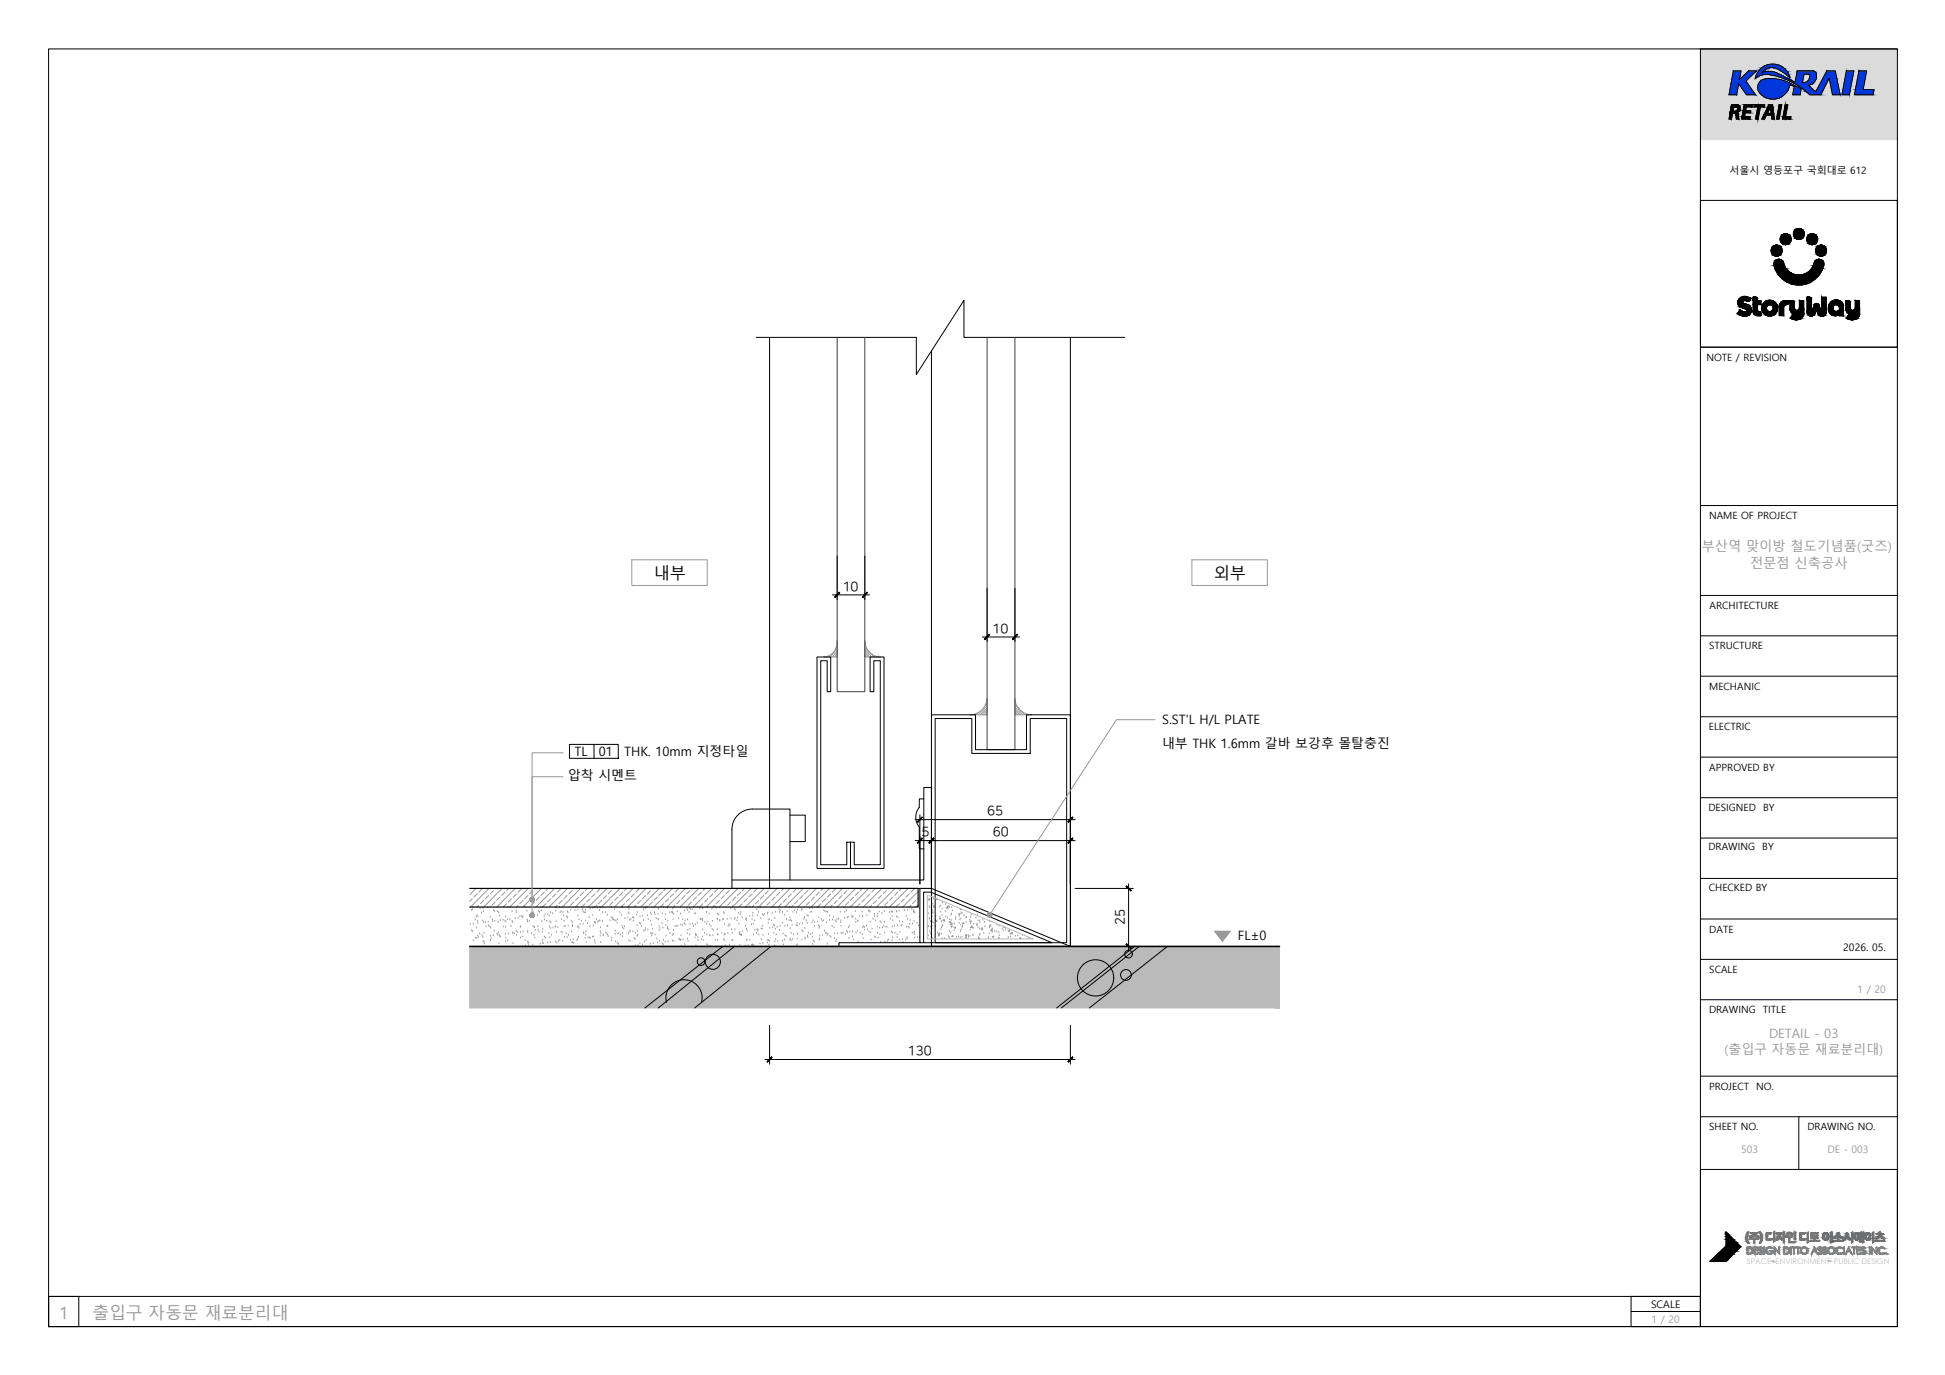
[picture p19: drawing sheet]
<svg xmlns="http://www.w3.org/2000/svg" width="420mm" height="297mm" viewBox="0 0 420 297" stroke-linecap="round" stroke-linejoin="round" font-family="sans-serif">
<defs><g id="words">
<g font-size="3.6" fill="#989898">
<text x="12.9" y="285">1</text>
<text x="20" y="285">출입구 자동문 재료분리대</text>
</g>
<g font-size="3.5">
<text x="141.2" y="125">내부</text>
<text x="262.2" y="125">외부</text>
</g>
<g font-size="2.9" fill="#989898">
<text x="367.5" y="119.1">부산역 맞이방 철도기념품(굿즈)</text>
<text x="378" y="122.7">전문점 신축공사</text>
</g>
<g font-size="2.9">
<text x="182" y="127.6">10</text>
<text x="214.4" y="136.7">10</text>
<text x="213.2" y="176.1">65</text>
<text x="199.1" y="180.7">5</text>
<text x="214.5" y="180.7">60</text>
<text x="242.9" y="199.9" transform="rotate(-90 242.9 199.9)">25</text>
<text x="196.1" y="228">130</text>
</g>
<g font-size="2.8">
<text x="251" y="156.5">S.ST'L H/L PLATE</text>
<text x="251" y="161.5">내부 THK 1.6mm 갈바 보강후 몰탈충진</text>
<text x="124.1" y="163.3">TL</text>
<text x="129.3" y="163.3">01</text>
<text x="134.8" y="163.3">THK. 10mm 지정타일</text>
<text x="122.7" y="168.5">압착 시멘트</text>
<text x="267.4" y="203.1">FL±0</text>
</g>
<g font-size="2.8" fill="#989898">
<text x="372.5" y="227.7">(출입구 자동문 재료분리대)</text>
<text x="382.1" y="224.2">DETAIL - 03</text>
</g>
<g font-size="2.2">
<text x="373.6" y="37.6">서울시 영등포구 국회대로 612</text>
<text x="368.6" y="78">NOTE / REVISION</text>
<text x="369.2" y="112.1">NAME OF PROJECT</text>
<text x="369.3" y="131.6">ARCHITECTURE</text>
<text x="369.2" y="140.3">STRUCTURE</text>
<text x="369.2" y="149">MECHANIC</text>
<text x="369.1" y="157.7">ELECTRIC</text>
<text x="369.2" y="166.5">APPROVED BY</text>
<text x="369.1" y="175.2">DESIGNED</text>
<text x="380.8" y="175.2">BY</text>
<text x="369.1" y="183.7">DRAWING</text>
<text x="380.7" y="183.7">BY</text>
<text x="369.1" y="192.5">CHECKED BY</text>
<text x="369.2" y="201.5">DATE</text>
<text x="398.2" y="205.4">2026. 05.</text>
<text x="369.2" y="210.2">SCALE</text>
<text x="369.2" y="218.8">DRAWING</text>
<text x="380.8" y="218.8">TITLE</text>
<text x="369.2" y="235.4">PROJECT</text>
<text x="379.4" y="235.4">NO.</text>
<text x="369.2" y="244.1">SHEET NO.</text>
<text x="390.4" y="244.1">DRAWING NO.</text>
<text x="356.7" y="282.5">SCALE</text>
</g>
<g font-size="2.2" fill="#989898">
<text x="401.2" y="214.5">1 / 20</text>
<text x="376.1" y="249.1">503</text>
<text x="394.8" y="249.1">DE - 003</text>
<text x="356.8" y="285.7">1 / 20</text>
</g>
<text font-size="1.7" fill="#bbbdc0" x="377.4" y="273">SPACE ENVIRONMENT PUBLIC DESIGN</text>
</g></defs>
<!-- layer: 600. ETC. -->
<g fill="none" stroke="#989898" stroke-width=".22">
<path d="M180.7 139.9h.1M180.8 139.3h.1M180.8 139.8v.1M180.8 138.4a3.1 3.1 0 0 1-2.9 3.5h2.9v-3.4M180.8 138.8h.1M186.8 139.3h.1M186.8 139.9h.1M186.8 138.8h.1M186.8 138.4a3.5 3.5 0 0 0 3.4 3.5h-3.4zM187 139.6h.1M178.8 141.8h.1M179.2 141.8h.2"/>
<path d="M179.3 141.8v.1M179.5 141.6h.1M179.5 141.5v.2M179.7 141.3h.1M179.7 141.8h.1M179.8 141.3v.1M179.8 141.8v.1M180 141.1h.1M180 141.6h.1M180 141v.2M180 141.5v.2M180.2 140.8h.1"/>
<path d="M180.2 141.3h.1M180.3 141.8h-.1M180.3 140.8v.1M180.3 141.3v.1M180.5 140.6h.1M180.5 141.1h.1M180.5 141.6h.1M180.6 140.5v.2M180.6 141v.2M180.6 141.5v.2M180.6 140.1h.1M180.7 140.4h.1"/>
<path d="M180.7 140.8h.1M180.7 141.3h.1M180.7 141.8h.1M180.8 140.3v.1M180.8 140.8v.1M180.8 141.3v.1M180.8 141.8v.1M186.8 140.4h.1M186.8 140.8h.1M186.8 141.3h.1M186.8 141.8h.1M187 140.6h.1"/>
<path d="M187 141.1h.1M187 141.6h.1M187 140.1h.1M187 140v.2M187 140.5v.2M187 141v.2M187 141.5v.2M187.2 140.4h.2M187.2 140.8h.2M187.2 141.3h.2M187.2 141.8h.2M187.3 140.3v.1"/>
<path d="M187.3 140.8v.1M187.3 141.3v.1M187.3 141.8v.1M187.5 140.6h.1M187.5 141.1h.1M187.5 141.6h.1M187.5 140.5v.2M187.5 141v.2M187.5 141.5v.2M187.7 140.8l.1 .1M187.7 141.3h.1M187.7 141.8h.1"/>
<path d="M187.8 141.3v.1M187.8 141.8v.1M188 141.1v.1M188 141.6h.1M188 141.5v.2M188.2 141.3h.1M188.3 141.8h-.1M188.3 141.3v.1M188.5 141.6h.1M188.6 141.5v.2M188.7 141.8h.1M188.8 141.8v.1"/>
<path d="M189.2 141.8h.2M189.3 141.8v.1M189.8 141.9h.1M210.4 154.3v.1M210.8 154.3h.1M210.9 154.3v.1M211.1 154.1h.1M211.1 154.1v.1M211.3 154.3h.1M211.4 154.3v.1M211.5 154.1h.2M211.6 154v.2"/>
<path d="M211.8 153.8h.1M211.8 154.3h.1M211.9 153.8v.1M211.9 154.3v.1M212 153.6h.2M212 154.1h.2M212.1 153.5v.2M212.1 154v.2M212.3 153.4h.1M212.3 153.8h.1M212.3 154.3h.1M212.4 153.3v.1"/>
<path d="M212.4 153.8v.1M212.4 154.3v.1M212.6 153.1h.1M212.6 153.6h.1M212.6 154.1h.1M212.6 153v.1M212.6 153.5v.2M212.6 154v.2M212.8 152.9h.1M212.8 153.4h.1M212.8 154.3h.1M212.9 152.8v.1"/>
<path d="M212.9 153.3v.1M212.9 154.3v.1M212.9 152.3v.1M212.9 153.8v.1M213.1 152.1h.1M213.1 152.6h.1M213.1 153.1h.1M213.1 153.6h.1M213.1 154.1h.1M213.1 151.6v.1M213.1 152v.2M213.1 152.5v.1"/>
<path d="M213.1 153v.1M213.1 153.5v.2M213.1 154v.2M213.1 151.6h.1M213.2 150.9v3.5h-3.6a3.7 3.7 0 0 0 3.6-3.4M219.2 150.9v3.5h3.6a3.7 3.7 0 0 1-3.6-3.4M219.3 152.3h.1M219.3 152.9h.1M219.3 153.4h.1M219.3 153.8h.1M219.3 154.3h.1M219.3 151.8h.1"/>
<path d="M219.4 151.8v.1M219.4 152.3v.1M219.4 152.8v.1M219.4 153.3v.1M219.4 153.8v.1M219.4 154.3v.1M219.5 152.6h.2M219.5 153.1h.2M219.5 153.6h.2M219.5 154.1h.2M219.6 152.5v.1M219.6 153v.1"/>
<path d="M219.6 153.5v.2M219.6 154v.2M219.8 152.9h.1M219.8 153.4h.1M219.8 153.8h.1M219.8 154.3h.1M219.9 153.3v.1M219.9 153.8v.1M219.9 154.3v.1M220 153.1h.1M220 153.6h.2M220 154.1h.2"/>
<path d="M220.1 153.1h.1M220.1 153.5v.2M220.1 154v.2M220.3 153.8h.1M220.3 154.3h.1M220.4 153.8v.1M220.4 154.3v.1M220.6 153.6h.1M220.6 154.1h.1M220.6 153.6v.1M220.6 154v.2M220.8 154.3h.1"/>
<path d="M220.9 154.3v.1M220.9 153.8v.1M221.1 154.1h.1M221.1 154v.2M221.3 154.3h.1M221.4 154.3v.1M221.8 154.3h.1M221.9 154.3v.1M222.4 154.4h.1"/>
</g>
<!-- layer: 150. HATCH_DT -->
<g fill="none" stroke="#989898" stroke-width=".22">
<path d="M101.6 199.7h.1M101.9 196.7h.1M102 194.2l-.5 .5M102.1 196.5h.1M102.2 196h.1M102.2 199.6h.1M102.7 198.7h.1M102.8 191.9l-1.3 1.4M102.9 198.1h.1M103 197.8h.1M103.1 193.1l-.7 .7M103.2 199h.1"/>
<path d="M103.2 199.5h.1M103.3 198h.1M103.4 195.6l-.4 .3M103.7 196.3h.1M104 197.2h.1M104.1 192l-.7 .7M104.3 199h.1M104.4 196.2h.1M104.4 197h.1M104.5 199.3h.1M104.5 194.5l-.7 .7M104.8 199.3h.1"/>
<path d="M105.3 196.1h.1M105.5 199.2h.1M105.5 193.4l-.6 .8M105.6 191.9l-4 4M105.9 198.1h.1M105.9 196h.1M105.9 195.9h.1M106.4 198.7h.1M106.4 199.1h.1M106.6 192.4l-.7 .7M106.6 196.7h.1M106.8 196.9h.1"/>
<path d="M106.9 199h.1M107 194.8l-.7 .8M107.1 191.9l-.1 .1M107.5 196.9h.1M107.6 199.2h.1M107.7 197.2h.1M107.9 197.9h.1M108 193.8l-.7 .7M108.1 198.9h.1M108.5 191.9l-4 4M108.7 198.8h.1M109.1 199h.1"/>
<path d="M109.1 192.7l-.7 .7M109.2 198.1h.1M109.3 199.2h.1M109.4 195.2l-.7 .7M109.6 198.7h.1M109.7 196h.1M109.9 191.9l-.5 .5M110.2 198.7h.1M110.5 194.2l-.7 .6M110.6 197h.1M110.6 199h.1M110.7 199.2h.1"/>
<path d="M111.3 198.4h.1M111.3 191.9l-4 4M111.5 197.2h.1M111.5 196.8h.1M111.5 193.1l-.6 .7M111.9 198.4h.1M111.9 195.6l-.4 .3M112.3 198h.1M112.6 192l-.7 .7M112.7 197.9h.1M112.9 198.2h.1M112.9 198.1h.1"/>
<path d="M113 194.5l-.7 .7M113.4 196h.1M113.8 196.8h.1M113.9 198.7h.1M113.9 199.1h.1M114 199.1h.1M114 193.4l-.7 .8M114.1 191.9l-4 4M114.4 199h.1M114.4 195.9h.1M114.5 198h.1M115.1 192.4l-.7 .7"/>
<path d="M115.1 197.9h.1M115.2 197.2h.1M115.4 198h.1M115.4 194.8l-.7 .8M115.5 191.9l-.1 .1M116.1 197.8h.1M116.3 196.9h.1M116.5 193.8l-.7 .7M116.5 197.1h.1M117 191.9l-4.1 4M117 196.8h.1M117.1 199.1h.1"/>
<path d="M117.1 196h.1M117.6 198h.1M117.6 192.7l-.7 .7M117.6 198.7h.1M117.8 197.6h.1M117.9 195.2l-.7 .7M118.1 199h.1M118.4 197.5h.1M118.4 191.9l-.5 .5M118.6 197.9h.1M118.8 199.1h.1M119 197.2h.1"/>
<path d="M119 199.3h.1M119 194.2l-.7 .6M119.3 197.4h.1M119.8 191.9l-4 4M120.1 196.8h.1M120.1 193.1l-.8 .7M120.1 199.1h.1M120.1 196h.1M120.4 195.6l-.4 .3M120.9 196h.1M121 197.2h.1M121.1 192l-.7 .7"/>
<path d="M121.2 197h.1M121.3 198.7h.1M121.5 194.5l-.8 .7M121.6 197.1h.1M121.8 197.9h.1M121.8 199h.1M122.4 198.1h.1M122.5 193.4l-.7 .8M122.6 197h.1M122.6 198.3h.1M122.6 191.9l-4 4M122.7 197.2h.1"/>
<path d="M122.9 195.9h.1M123.3 196.7h.1M123.4 199h.1M123.6 192.4l-.7 .7M123.7 199.2h.1M123.7 199.9h.1M124 194.8l-.8 .8M124 191.9v.1M124.2 196.8h.1M124.6 196h.1M124.8 197.9h.1M124.8 196.7h.1"/>
<path d="M125 193.8l-.7 .7M125.1 198.7h.1M125.3 199.7h.1M125.4 191.9l-3.9 4M125.6 199h.1M125.8 196.5h.1M125.9 199.6h.1M126 197h.1M126.1 192.7l-.8 .7M126.2 197.2h.1M126.4 195.2l-.7 .7M126.4 196.6h.1"/>
<path d="M126.4 197.2h.1M126.5 199h.1M126.9 191.9l-.5 .5M126.9 199.5h.1M127.3 198.2h.1M127.5 196.3h.1M127.5 194.2l-.8 .6M128.1 197.8h.1M128.1 196.2h.1M128.3 191.9l-4 4M128.4 196h.1M128.4 199.3h.1"/>
<path d="M128.5 193.1l-.7 .7M128.6 199.3h.1M128.7 199.5h.1M128.8 198.7h.1M128.9 195.6l-.4 .3M129 196.1h.1M129.2 199.2h.1M129.3 199h.1M129.5 196.7h.1M129.6 199h.1M129.6 195.9h.1M129.6 192l-.7 .7"/>
<path d="M129.8 196.2h.1M130 194.5l-.8 .7M130.1 199.1h.1M130.2 197.2h.1M130.9 197.1h.1M131 193.4l-.7 .8M131.1 191.9l-4 4M131.2 197.7h.1M131.4 195.9h.1M131.8 198.9h.1M132 198.2h.1M132.1 196h.1"/>
<path d="M132.1 192.4l-.7 .7M132.3 198.4h.1M132.4 198.8h.1M132.4 194.8l-.7 .8M132.5 191.9l-.1 .1M132.5 198.7h.1M132.8 196.5h.1M132.8 198.9h.1M133.1 199h.1M133.3 199.4h.1M133.4 198.7h.1M133.5 193.8l-.7 .7"/>
<path d="M133.9 197.2h.1M133.9 191.9l-4 4M134.3 197.7h.1M134.5 196.1h.1M134.5 192.7l-.7 .7M134.9 195.2l-.7 .7M135 198.4h.1M135.3 191.9l-.4 .5M135.6 198.4h.1M135.7 197.2h.1M135.8 196h.1M135.9 196.5h.1"/>
<path d="M135.9 197.4h.1M136 198.8h.1M136 194.2l-.7 .6M136.3 198.7h.1M136.6 198.2h.1M136.7 191.9l-3.9 4M136.8 199h.1M136.9 198.3h.1M137 193.1l-.7 .7M137.4 195.6l-.4 .3M137.5 197.6h.1M137.6 199.9h.1"/>
<path d="M137.7 197.1h.1M138.1 192l-.7 .7M138.1 199.4h.1M138.3 198h.1M138.3 199.6h.1M138.4 194.5l-.7 .7M138.9 197.9h.1M139 196.5h.1M139 198.8h.1M139.3 196.1h.1M139.5 196.3h.1M139.5 193.4l-.7 .8"/>
<path d="M139.6 196h.1M139.6 191.9l-4 4M139.8 197.8h.1M139.8 195.9h.1M140 198.7h.1M140.5 199h.1M140.5 197.3h.1M140.5 192.4l-.7 .7M140.7 197.6h.1M140.7 199.9h.1M140.9 194.8l-.7 .8M141 191.9l-.1 .1"/>
<path d="M141.4 197.1h.1M141.5 197.6h.1M141.7 198.4h.1M141.9 198.6h.1M142 193.8l-.7 .7M142.1 197.5h.1M142.2 196.4h.1M142.3 198.7h.1M142.4 191.9l-4 4M143 199.5h.1M143 192.7l-.7 .7M143.1 197.4h.1"/>
<path d="M143.3 196h.1M143.4 195.2l-.7 .7M143.7 197.6h.1M143.8 198.7h.1M143.8 199.9h.1M143.8 191.9l-.4 .5M144.1 196.2h.1M144.3 199h.1M144.4 194.2l-.7 .6M144.7 197.2h.1M145.1 197.1h.1M145.2 191.9l-4 4"/>
<path d="M145.3 196.4h.1M145.3 197.1h.1M145.3 197.3h.1M145.4 198.7h.1M145.5 193.1l-.7 .7M145.5 197.5h.1M145.8 195.6l-.3 .3M146.3 197h.1M146.6 192l-.8 .7M146.6 198.5h.1M146.9 194.5l-.7 .7M147 197.5h.1"/>
<path d="M147 196h.1M147.1 199.8h.1M147.4 199.9h.1M147.5 198.7h.1M147.8 199.5h.1M147.9 196.8h.1M148 199h.1M148 199.8h.1M148 193.4l-.7 .8M148.1 191.9l-4 4M148.3 195.9h.1M148.4 196.4h.1"/>
<path d="M148.5 198.7h.1M148.5 196.7h.1M148.8 197.1h.1M148.9 196.2h.1M149.1 199.7h.1M149.1 192.4l-.8 .7M149.2 196.5h.1M149.4 194.8l-.7 .8M149.5 191.9l-.1 .1M149.5 196.5h.1M149.6 199.6h.1M150.1 197.4h.1"/>
<path d="M150.2 199.8h.1M150.2 197.4h.1M150.5 193.8l-.8 .7M150.6 199.5h.1M150.8 195.9h.1M150.9 191.9l-4 4M151.2 196.3h.1M151.3 198.7h.1M151.4 198.5h.1M151.5 192.7l-.7 .7M151.6 198.7h.1M151.7 196.2h.1"/>
<path d="M151.7 198.6h.1M151.8 199h.1M151.8 196.2h.1M151.8 195.2l-.6 .7M152.3 199.2h.1M152.3 191.9l-.5 .5M152.6 197.1h.1M152.7 199.7h.1M152.8 196.1h.1M152.9 199.2h.1M152.9 194.2l-.7 .6M153.2 197.5h.1"/>
<path d="M153.2 199.8h.1M153.7 191.9l-4 4M153.8 196.4h.1M153.9 199h.1M154 193.1l-.7 .7M154.3 195.6l-.3 .3M154.5 195.9h.1M154.8 196.2h.1M154.9 198.5h.1M155 198.7h.1M155 197.5h.1M155.1 192l-.8 .7"/>
<path d="M155.2 197.7h.1M155.4 194.5l-.7 .7M155.5 198.8h.1M155.5 199h.1M156.1 198.7h.1M156.3 198.6h.1M156.3 197.1h.1M156.4 197.3h.1M156.5 193.4l-.8 .8M156.5 199.7h.1M156.5 191.9l-3.9 4M156.8 195.9h.1"/>
<path d="M157.1 198.6h.1M157.5 199.7h.1M157.5 192.4l-.7 .7M157.7 199.9h.1M157.9 196.2h.1M157.9 194.8l-.7 .8M157.9 198.5h.1M158 191.9l-.1 .1M158.2 195.9h.1M158.6 196.4h.1M158.7 198.6h.1M158.8 198.4h.1"/>
<path d="M158.8 196.6h.1M158.9 193.8l-.7 .7M159.2 199h.1M159.3 198.3h.1M159.4 191.9l-4 4M159.6 197.3h.1M159.6 199.6h.1M159.9 197.6h.1M160 192.7l-.7 .7M160.1 197.1h.1M160.3 198.2h.1M160.4 195.2l-.8 .7"/>
<path d="M160.8 191.9l-.4 .5M161.1 198.7h.1M161.1 196.1h.1M161.2 198.4h.1M161.3 198.9h.1M161.4 194.2l-.7 .6M162 198h.1M162 195.9h.1M162.2 191.9l-4 4M162.3 199.8h.1M162.4 198.6h.1M162.5 193.1l-.7 .7"/>
<path d="M162.6 197.9h.1M162.6 197.3h.1M162.7 199.6h.1M162.8 195.6l-.3 .3M162.9 199h.1M163.5 196.5h.1M163.5 192l-.7 .7M163.6 197.8h.1M163.8 197.1h.1M163.9 194.5l-.7 .7M164.3 196.1h.1M164.3 198.4h.1"/>
<path d="M164.7 197.6h.1M164.9 197.8h.1M164.9 193.4l-.6 .8M165.1 191.9l-4.1 4M165.2 197.6h.1M165.3 195.9h.1M165.8 197.5h.1M165.9 197.2h.1M165.9 199.5h.1M165.9 198.8h.1M166 192.4l-.7 .7M166.2 198.6h.1"/>
<path d="M166.4 194.8l-.7 .8M166.5 191.9l-.1 .1M166.7 199h.1M166.8 197.3h.1M167.1 199.8h.1M167.3 196.1h.1M167.4 198.4h.1M167.4 193.8l-.7 .7M167.6 197.1h.1M167.9 191.9l-4 4M168.3 196.5h.1M168.4 197.1h.1"/>
<path d="M168.5 192.7l-.7 .7M168.5 196.8h.1M168.8 195.2l-.7 .7M169 197.2h.1M169 197h.1M169.1 199.5h.1M169.3 191.9l-.5 .5M169.5 197.7h.1M169.9 194.2l-.7 .6M169.9 198.6h.1M170 196.9h.1M170.4 199h.1"/>
<path d="M170.6 196h.1M170.6 198.3h.1M170.7 191.9l-4 4M170.7 198.8h.1M170.9 193.1l-.6 .7M171 199h.1M171.1 199.9h.1M171.3 197.1h.1M171.3 195.6l-.4 .3M171.7 196.7h.1M172 200h.1M172 192l-.7 .7"/>
<path d="M172.1 197.2h.1M172.2 199.5h.1M172.3 196.6h.1M172.4 194.5l-.7 .7M172.8 199.7h.1M173.1 196.7h.1M173.3 196.5h.1M173.4 199.6h.1M173.4 193.4l-.7 .8M173.5 191.9l-4 4M173.7 198.6h.1M173.8 198.2h.1"/>
<path d="M173.8 195.9h.1M174.2 198.9h.1M174.4 199.5h.1M174.4 197.8h.1M174.5 192.4l-.7 .7M174.6 197.9h.1M174.8 194.8l-.6 .8M174.9 196.3h.1M174.9 191.9l-.1 .1M175 197.1h.1M175.3 197h.1M175.4 199.4h.1"/>
<path d="M175.5 196.2h.1M175.6 198.9h.1M175.9 193.8l-.7 .7M176 199.2h.1M176.4 191.9l-4.1 4M176.5 196.1h.1M176.6 199.2h.1M176.8 195.9h.1M176.9 198.3h.1M177 192.7l-.7 .7M177.3 195.2l-.7 .7M177.4 198.6h.1"/>
<path d="M177.6 199h.1M177.8 191.9l-.5 .5M177.9 198.9h.1M178 196.7h.1M178.2 196.9h.1M178.4 194.2l-.7 .6M178.5 197h.1M178.6 199.3h.1M178.8 197.1h.1M179.2 198.8h.1M179.2 191.9l-4 4M179.2 197.9h.1"/>
<path d="M179.5 193.1l-.8 .7M179.8 195.6l-.4 .3M179.8 198.7h.1M180.1 198.1h.1M180.4 199h.1M180.5 192l-.7 .7M180.6 199.2h.1M180.8 198.6h.1M180.8 194.5l-.6 .7M181.1 198.6h.1M181.5 197h.1M181.6 199.3h.1"/>
<path d="M181.7 198.9h.1M181.9 193.4l-.7 .8M182 191.9l-4 4M182.3 195.9h-.1M182.5 198.4h.1M182.5 197h.1M182.8 196.8h.1M183 192.4l-.7 .7M183.1 198.3h.1M183.2 198.1h.1M183.3 194.8l-.7 .8M183.4 191.9l-.1 .1"/>
<path d="M184 197.9h.1M184.1 198.2h.1M184.2 198.1h.1M184.4 193.8l-.7 .7M184.8 196.9h.1M184.8 191.9l-4 4M184.9 199.2h.1M184.9 198.6h.1M185.3 199.1h.1M185.4 198.9h.1M185.5 192.7l-.8 .7M185.7 198h.1"/>
<path d="M185.8 195.2l-.7 .7M186.2 197h.1M186.3 191.9l-.5 .5M186.3 198.1h.1M186.3 197.9h.1M186.9 194.2l-.7 .6M187.3 197.8h.1M187.6 196.8h.1M187.7 191.9l-4 4M187.9 197h.1M187.9 196.9h.1M187.9 193.1l-.7 .7"/>
<path d="M188 199.2h.1M188.3 195.6l-.4 .3M188.6 198.6h.1M188.9 197.6h.1M188.9 198h.1M189 192l-.7 .7M189.1 198.9h.1M189.4 194.5l-.8 .7M189.5 198h.1M189.5 197.5h.1M189.9 197h.1M190.1 199.1h.1"/>
<path d="M190.3 199.3h.1M190.4 193.4l-.7 .8M190.5 197.3h.1M190.5 191.9l-4 4M190.8 195.9h.1M191 196.9h.1M191.1 199.2h.1M191.5 196h.1M191.5 192.4l-.7 .7M191.8 194.8l-.7 .8M191.9 191.9l-.1 .1M192.2 197.1h.1"/>
<path d="M192.4 198.6h.1M192.5 197h.1M192.7 198h.1M192.7 197h.1M192.9 198.9h.1M192.9 193.8l-.7 .7M193.3 191.9l-4 4M193.7 196.9h.1M193.7 197h.1M193.7 198.1h.1M193.9 198.2h.1M193.9 192.7l-.6 .7"/>
<path d="M194.2 196.8h.1M194.3 199.1h.1M194.3 195.2l-.7 .7M194.7 191.9l-.4 .5M194.9 199.9h.1M195 199.2h.1M195.4 196.7h.1M195.4 194.2l-.8 .6M195.7 198h.1M196 196.6h.1M196.1 198.6h.1M196.2 191.9l-4 4"/>
<path d="M196.4 193.1l-.7 .7M196.5 199.7h.1M196.6 198.9h.1M196.8 195.6l-.4 .3M197 196.5h.1M197.1 199.6h.1M197.3 197h.1M197.4 196.8h.1M197.4 199h.1M197.4 197h.1M197.5 192l-.7 .7M197.5 197.2h.1"/>
<path d="M197.8 194.5l-.7 .7M198.1 199.5h.1M198.3 192.6l-3.3 3.3M198.3 195.4l-.5 .5M198.3 194l-.1 .2M198.6 196.3h.1M198.6 198.1h.1M200.4 194.3l.4 .1M200.6 197.4h.1M200.7 198.5h.1M200.7 195.9h.1M200.7 194.1l.1 .4"/>
<path d="M200.8 194.1l-.4 .3M200.8 198.5h.1M200.9 196.1h.1M201 199h.3M201.2 194.4h.1M201.3 198.7v.4M201.3 197.1l.2-.1v.3zM201.3 199.4h.1M201.3 198.7l-.3 .3M201.4 198h.1M201.4 196.7h.1M201.5 195.3h.1"/>
<path d="M201.5 194h.1M201.6 195.7v.3M201.7 195.8h.1M201.7 194.3h.1M201.7 199.4h.1M201.8 195.7l-.2 .2h.2M202.1 198.7h.1M202.1 198h.1M202.2 198.8v.3M202.4 194.1l.1 .1M202.4 198.8l-.2 .2h.2M202.4 194.3h.1"/>
<path d="M202.9 195.9h.1M203 198.6h.1M203.1 198.1h.1M203.1 198.5h.1M203.2 197h.1M203.2 195.7h.1M203.4 199.1h.1M203.5 197.7h.1M203.5 196.4h.1M203.6 195h.1M203.6 199.9h.1M203.7 198.8l.2 .1"/>
<path d="M204 198.7l-.1 .2M204 198.7h-.3M204 199h.1M204.2 196.9h.1M204.3 195.4h.1M204.3 198.1h.1M204.5 196l.1 .2M204.7 198.3h.1M204.7 195.8l.3-.1-.1 .2zM204.7 195.9l-.1 .3h.2M205.1 199.1v.2M205.1 196h.1"/>
<path d="M205.1 198.7h.1M205.3 199l-.2 .2 .3 .1M205.3 199.6l.4 .1M205.4 197.7h.1M205.5 198.8h.1M205.5 197.5h.1M205.6 196.1h.1M205.6 199.4l.1 .4M205.7 199.4l-.4 .3M205.7 196.7h.1M206.2 199.6h.1M206.4 198.6h.1"/>
<path d="M206.5 198.2h.1M207.1 197.4l.3-.1-.1 .3-.2-.1M207.2 199.5h.1M207.2 198h.1M207.3 198.7h.1M207.4 196.2l.1 .3M207.6 199.9h.1M207.6 196.3l-.2 .2h.3M207.6 198.5h.1M207.6 197.2h.1M207.8 197.3h.1M208 199.3v.3"/>
<path d="M208.2 199.3l-.2 .2h.3M208.2 197.9h.1M208.7 198.3h.1M208.7 199.2h.1M208.8 198.2h.1M209.5 198.8h.1M209.6 199.6h.1M209.7 198.2h.1M209.8 197.6h.1M209.8 199l-.2 .1 .1 .1 .1-.2M210.3 199.6h.1M210.8 198.4h.1"/>
<path d="M210.9 199.6v.2M211.1 199.5l-.2 .3h.3M211.2 197.8h.1M211.3 198.9h.1M211.7 199.3h.1M211.7 198.9h.1M212.3 198.8h.1M212.7 199.2h.1M213.8 199h.1M213.8 199.8l.1 .3M214 199.8l-.2 .2 .3 .1M215.3 199.8h.1"/>
<path d="M101.9 201.1h.1M102.1 201.3h.1M102.2 203.2h.1M102.7 202.7h.1M102.9 200.5h.1M103 202.8h.1M103.1 202.3h.1M103.3 202.6h.1M103.6 201.7h.1M104.1 202h.1M104.3 202.5h.1M104.4 203.4h.1"/>
<path d="M104.6 201.6h.1M104.6 203.5h.1M104.6 203.9h.1M105 200.2h.1M105.5 200h.1M105.7 200.2h.1M106 202.3h.1M106 203.2h.1M106 200.5h.1M106.1 202.8h.1M106.6 202.2h.1M106.8 201.2h.1"/>
<path d="M107.4 201.7h.1M107.5 202h.1M107.7 201.5h.1M107.8 203.9h.1M107.9 202h.1M108 202.3h.1M108.2 202.5h.1M108.7 200.2h.1M109.2 201.8h.1M109.2 200.3h.1M109.2 203.4h.1M109.3 202.7h.1"/>
<path d="M109.7 203.2h.1M109.8 201.7h.1M110.4 200.1h.1M110.7 201.6h.1M110.8 203.9h.1M111.1 201.7h.1M111.5 201.2h.1M111.6 202h.1M111.8 201.5h.1M112.4 200.3h.1M112.4 201.4h.1M112.4 202.6h.1"/>
<path d="M112.5 200.2h.1M112.8 202.4h.1M113 201.3h.1M113.4 203.2h.1M113.5 204.4h.1M114 201.5h.1M114 201.2h.1M114 203.5h.1M114.1 203.8h.1M114.1 204.3h.1M114.2 203.7h.1M114.9 201.7h.1"/>
<path d="M115.1 204.2h.1M115.1 200.2h.1M115.4 202h.1M115.4 200.4h.1M115.4 200.3h.1M115.5 202.6h.1M115.6 201h.1M116.2 200.2h.1M116.2 200.9h.1M116.4 201.3h.1M116.8 203.9h.1M117.1 201.4h.1"/>
<path d="M117.2 203.2h.1M117.2 203.7h.1M117.2 200.8h.1M117.3 203.9h.1M117.6 202.4h.1M117.9 202.6h.1M118.3 203.7h.1M118.6 201.7h.1M118.7 200.2h.1M118.8 202.6h.1M118.9 200.6h.1M118.9 203.6h.1"/>
<path d="M119.1 202h.1M119.5 200.5h.1M119.9 200.2h.1M120 203.5h.1M120 200.3h.1M120.2 201.4h.1M120.3 203.7h.1M120.5 200.3h.1M120.6 203.4h.1M120.9 203.2h.1M121.2 201.4h.1M121.5 201.6h.1"/>
<path d="M121.6 203.3h.1M121.8 200.2h.1M121.9 202.5h.1M122.1 200.1h.1M122.3 201.7h.1M122.5 202.6h.1M122.7 200.1h.1M122.8 202h.1M123.2 203.1h.1M123.4 201.3h.1M123.5 203.6h.1M123.7 200.2h.1"/>
<path d="M123.7 203.7h.1M123.8 203h.1M123.9 203.8h.1M124.6 203.2h.1M124.8 202.9h.1M124.8 200.3h.1M124.9 200.2h.1M125 202.5h.1M125.1 200.5h.1M126.1 201.7h.1M126.1 201.5h.1M126.4 202.7h.1"/>
<path d="M126.5 202h.1M126.6 201.3h.1M126.7 203.6h.1M127 202.6h.1M127.3 202.6h.1M127.4 200.2h.1M127.5 202.8h.1M128 202.5h.1M128.1 200.1h.1M128.2 202.4h.1M128.4 203.2h.1M128.6 203.7h.1"/>
<path d="M129.7 201.3h.1M129.7 202.3h.1M129.7 200.4h.1M129.8 203.6h.1M129.8 201.7h.1M130.3 202.2h.1M130.3 202h.1M130.9 201.5h.1M131.1 201.7h.1M131.1 200.2h.1M131.3 200.1h.1M131.3 202h.1"/>
<path d="M131.4 202.3h.1M132.1 203.2h.1M132.2 202.7h.1M132.9 201.8h.1M132.9 201.2h.1M133 203.5h.1M133.4 203.8h.1M133.5 201.7h.1M133.6 204h.1M134 202h.1M134.4 200.1h.1M134.5 202.4h.1"/>
<path d="M134.5 201.6h.1M134.5 200.5h.1M134.7 200.7h.1M134.9 200.2h.1M135.8 201.6h.1M135.8 203.2h.1M136.1 201.1h.1M136.1 201.4h.1M136.1 203.4h.1M136.7 201.3h.1M137 202.7h.1M137.2 202.9h.1"/>
<path d="M137.2 204.4h.1M137.2 201.7h.1M137.7 202.3h.1M137.7 201.2h.1M137.8 202h.1M137.8 204.3h.1M138.2 203.9h.1M138.6 200.1h.1M138.8 204.2h.1M139.1 201.2h.1M139.2 203.4h.1M139.4 201h.1"/>
<path d="M139.4 200.6h.1M139.6 203.1h.1M140 200.9h.1M140.5 203.9h.1M140.6 201.7h.1M140.8 202.2h.1M140.8 201.9h.1M140.9 200.8h.1M141 201.7h.1M141.1 203.9h.1M141.5 202h.1M141.9 202.8h.1"/>
<path d="M142.1 203.7h.1M142.4 201h.1M142.4 200.1h.1M142.5 203.4h.1M142.6 200.6h.1M143 203.9h.1M143.2 200.5h.1M143.3 204.1h.1M143.3 203.1h.1M143.7 203.5h.1M143.9 202.2h.1M144.2 200.3h.1"/>
<path d="M144.2 200.6h.1M144.3 203.4h.1M144.4 200.8h.1M144.7 201.7h.1M145.2 202h.1M145.3 203.3h.1M145.5 201.8h.1M145.5 201h.1M145.6 203.3h.1M145.8 200.1h.1M146.1 200.1h.1M146.4 200.1h.1"/>
<path d="M146.6 202.9h.1M146.9 203.1h.1M147.1 203.1h.1M147.1 202.1h.1M147.2 204.4h.1M147.5 203h.1M147.9 204h.1M148.5 201.7h.1M148.5 202.8h.1M148.6 201h.1M148.6 203.3h.1M149 202h.1"/>
<path d="M149.1 200.7h.1M149.8 200.1h.1M150.2 202.6h.1M150.2 201.8h.1M150.3 202.1h.1M150.3 204.4h.1M150.5 202h.1M150.7 202.6h.1M150.8 203.1h.1M151.5 203h.1M151.8 202.4h.1M151.8 200.9h.1"/>
<path d="M151.9 203.2h.1M152.2 201.7h.1M152.7 202h.1M152.7 204.1h.1M153 204.3h.1M153.3 202.1h.1M153.4 202.2h.1M153.4 204.4h.1M153.6 200.1h.1M153.8 200.8h.1M154 202.1h.1M154.1 201h.1"/>
<path d="M154.5 203.1h.1M154.9 200.9h.1M155 202h.1M155 203.1h.1M155.1 201.9h.1M156 201.7h.1M156.3 203h.1M156.5 202h.1M156.5 203.2h.1M156.6 202h.1M156.6 201.8h.1M156.6 204.3h.1"/>
<path d="M157.2 201.7h.1M157.3 200.1h.1M157.6 204.2h.1M158 200.9h.1M158.1 203.2h.1M158.2 201.6h.1M158.3 203.1h.1M158.8 200.9h.1M159.7 201.6h.1M159.7 201.9h.1M159.8 204.2h.1M159.9 201.4h.1"/>
<path d="M159.9 202h.1M160.1 202.2h.1M160.2 202h.1M160.4 201.3h.1M161 204.3h.1M161 200.1h.1M161.2 203.1h.1M161.2 200.7h.1M161.3 203.1h.1M161.4 201.2h.1M161.6 204.2h.1M162 203.1h.1"/>
<path d="M162.4 204.2h.1M162.6 204.1h.1M162.6 204.4h.1M162.8 202h.1M162.9 204.2h.1M163.1 200.9h.1M163.4 201.6h.1M163.5 200.9h.1M163.7 200.9h.1M163.7 201.1h.1M163.9 202h.1M164.2 203.9h.1"/>
<path d="M164.4 200.7h.1M164.5 203h.1M164.7 200.7h.1M164.8 200.1h.1M164.8 203.8h.1M164.8 202.1h.1M165.7 203.1h.1M165.8 203.7h.1M166 203.2h.1M166 201.8h.1M166.1 204.1h.1M166.2 203.4h.1"/>
<path d="M166.3 200.5h.1M166.9 200.4h.1M167.2 201.6h.1M167.3 204.3h.1M167.3 200.1h.1M167.4 203.5h.1M167.5 200.7h.1M167.6 203h.1M167.7 202h.1M167.9 200.3h.1M168 203.4h.1M168.4 201h.1"/>
<path d="M168.5 200.1h.1M169 203.3h.1M169.2 201.8h.1M169.2 204.1h.1M169.5 203.1h.1M169.5 200.1h.1M169.6 202.1h.1M169.8 202.3h.1M170.1 200h.1M170.6 203.1h.1M170.7 200.6h.1M170.8 202.9h.1"/>
<path d="M170.9 203.3h.1M170.9 201.6h.1M171.2 203h.1M171.4 202h.1M172 204.4h.1M172.2 202.8h.1M172.3 201.8h.1M172.3 200.1h.1M172.3 204.1h.1M173.2 203.1h.1M173.2 201.1h.1M173.4 201.3h.1"/>
<path d="M173.9 200.6h.1M173.9 202.6h.1M173.9 202.9h.1M174.5 202.2h.1M174.5 202.6h.1M174.6 201.6h.1M175.1 201.9h.1M175.5 201.7h.1M175.5 202.4h.1M175.6 204h.1M175.7 203.3h.1M175.9 203.5h.1"/>
<path d="M176 200.1h.1M176.8 200h.1M176.9 200.6h.1M177 203.1h.1M177 202.9h.1M177 200.2h.1M177.1 202.2h.1M177.7 202.1h.1M178.1 201.2h.1M178.4 201.6h.1M178.6 201.7h.1M178.7 203.9h.1"/>
<path d="M178.7 202h.1M178.9 201.9h.1M179.3 202.3h.1M179.5 202.5h.1M179.7 200.1h.1M180.2 200.4h.1M180.3 202.8h.1M180.3 201.8h.1M180.6 203.4h.1M180.7 203.1h.1M180.9 201.7h.1M181.7 201.7h.1"/>
<path d="M181.7 200.1h.1M181.9 201.6h.1M182.1 201.6h.1M182.6 201.9h.1M182.9 201.2h.1M183.1 201.4h.1M183.3 200.4h.1M183.4 202.7h.1M183.5 200.1h.1M183.6 201.4h.1M184.2 202.4h.1M184.2 201.3h.1"/>
<path d="M184.4 203.1h.1M184.9 201.5h.1M185.2 201.2h.1M185.3 203.5h.1M185.8 201.6h.1M186.4 201.9h.1M186.4 200.4h.1M186.4 202.8h.1M186.5 200.1h.1M186.7 200.3h.1M186.8 200.9h.1M187.2 200.1h.1"/>
<path d="M187.4 200.9h.1M187.7 201.3h.1M188.1 201.5h.1M188.2 203.1h.1M188.4 200.7h.1M188.9 202.4h.1M189.2 202.6h.1M189.6 201.6h.1M189.6 200.3h.1M189.7 202.6h.1M190 200.5h.1M190.1 201.9h.1"/>
<path d="M190.2 203.6h.1M190.6 200.4h.1M190.9 200.1h.1M191.1 201.5h.1M191.1 203.5h.1M191.3 200.3h.1M191.6 200.3h.1M191.7 203.4h.1M191.9 203.1h.1M192.6 201.4h.1M192.7 203.3h.1M192.7 200.3h.1"/>
<path d="M192.8 201.6h.1M192.8 202.6h.1M193.3 200.1h.1M193.3 201.6h.1M193.8 201.9h.1M193.8 202.5h.1M193.9 200h.1M194.4 203.1h.1M194.4 201.4h.1M194.7 200.1h.1M195 203h.1M195 203.6h.1"/>
<path d="M195.7 203.1h.1M195.8 200.3h.1M195.9 202.6h.1M196 202.8h.1M196.2 200.3h.1M196.4 200.5h.1M197.1 201.6h.1M197.4 201.5h.1M197.5 201.4h.1M197.6 202.6h.1M197.6 201.9h.1M198.2 202.6h.1"/>
<path d="M198.4 200.1h.1M198.6 202.6h.1M200.3 200.1l.3-.1-.1 .2-.2-.1M200.5 202.2h.1M200.9 201.3h.1M201 201.7h.1M201 200.3h.1M201.3 202.1h.1M201.3 200.7h.1M201.3 200.1h.1M201.4 202.7h.1M202.1 200.1h.1"/>
<path d="M202.5 201.5h.1M202.7 202.3h.1M202.7 201.7l.2 .1 .1-.2-.3 .1M202.7 201.9l.1 .2M202.9 201.8l-.2 .2 .3 .1M203.2 200.9h.1M203.3 201.8h.1M203.4 200.4h.1M203.5 200.2h.1M203.5 202.8h.1M204 202.8h.1M204.9 202.3h.1"/>
<path d="M205.1 202.6h.1M205.1 201.2h.1M205.4 201.5h.1M205.4 200.2h.1M205.6 200.4h.1M205.7 200.3h.1M205.7 202.1v.3M205.9 202.1l-.2 .2h.2M206.1 201.1h.1M206.4 200.3l-.3 .1 .2 .1 .1-.2M206.6 202.5h.1M207.1 202.4h.1"/>
<path d="M207.4 202.6h.1M207.5 201.2h.1M207.6 200.9h.1M207.8 200.3h.1M207.8 202.5h.1M207.9 200.1h.1M208.5 202l.3-.1-.1 .3-.2-.2M208.6 202.4v.2M208.8 202.3l-.2 .3h.2M209.2 202.1h.1M209.2 202.5h.1M209.6 202.3h.1"/>
<path d="M209.6 200.9h.1M209.6 200.3h.4M209.9 200.1l.1 .3M210 200.1l-.3 .3M210 200.4h.1M210.2 202h.1M210.2 202.1h.1M210.2 200.5h.1M211.2 200.4h.1M211.4 202.6h.1M211.5 202.6v.2M211.6 202h.1"/>
<path d="M211.6 200.7h.1M211.7 201.8h.1M211.7 202.6l-.2 .2h.2M212 200.7l.3-.1-.1 .3zM212.2 200.5h.1M212.5 201.7h.1M212.8 200.2h.1M213.5 202.6h.1M213.5 202.7h.1M213.7 201.7h.1M213.7 200.4h.1M214 201h.3"/>
<path d="M214.3 201.5h.1M214.3 200.7v.4M214.3 200.6h.1M214.3 200.7l-.3 .4M214.4 202.3h.3l-.1 .2zM214.9 201.2h.1M215.3 201.3h.1M215.7 202.8h.1M215.8 201.5h.1M215.8 202.7h.1M215.8 200.1h.1M215.9 202.1h.1"/>
<path d="M216.5 200.7h.1M216.7 200.1l.1 .2M216.8 201.1h.1M216.8 200.2l-.1 .1h.3M217.3 200.9h.1M217.8 202.6h.1M217.8 201l.3-.1-.1 .3-.2-.1M217.8 201.2h.1M218.2 201.7h.1M218.3 202.4h.1M218.3 201.7h.4M218.6 201.4l.1 .4"/>
<path d="M218.7 201.4l-.3 .3M219.3 202.3h.1M219.9 202.2h.1M220.2 202.7l.3-.1-.1 .2zM220.9 202h.1M222.2 202.8h.1"/>
</g>
<path d="M101.5 204.5l174.9 13.2v-13.2zM101.5 204.5l174.9 13.2h-174.9z" fill="#bababa" stroke="#bababa" stroke-width=".22"/>
<!-- layer: 0 -->
<g fill="#989898" stroke="#989898" stroke-width=".22">
<path d="M262.4 201.2h3.3l-1.6 2.1z"/>
<path d="M213.8 197.6l-.3 .5h.2zM213.8 197.6l.2 .5h-.3zM213.8 197.6l.2 .5 .2-.2z"/>
<path d="M213.8 197.6l.4 .3 .1-.2zM213.8 197.6l.4-.2 .1 .3zM214 197.2l-.2 .4 .4-.2z"/>
<path d="M213.8 197.1v.5l.2-.4zM213.5 197.2l.3-.1v.5zM213.5 197.2l-.1 .2 .4 .2z"/>
<path d="M213.4 197.4l-.1 .2h.5zM213.3 197.6h.5l-.5 .3zM213.3 197.9l.2 .2 .3-.5z"/>
<path d="M114.9 194.3v.5h.3zM114.9 194.3l.5 .3-.2 .2zM114.9 194.3l.5 .3v-.3z"/>
<path d="M114.9 194.3h.5v-.2zM115.2 193.9l.2 .2-.5 .2zM114.9 193.8v.5l.3-.4z"/>
<path d="M114.7 193.9l.2 .4v-.5zM114.7 193.9l.2 .4-.4-.2zM114.5 194.1l-.1 .2h.5z"/>
<path d="M114.4 194.3l.1 .3 .4-.3zM114.5 194.6l.4-.3-.2 .5zM114.9 194.3l-.2 .5h.2z"/>
<path d="M114.9 197.8v.4h.3zM114.9 197.8l.5 .2-.2 .2zM114.9 197.8l.5 .2v-.2z"/>
<path d="M114.9 197.8h.5v-.3zM115.2 197.3l.2 .2-.5 .3zM114.9 197.3v.5l.3-.5z"/>
<path d="M114.7 197.3l.2 .5v-.5zM114.7 197.3l.2 .5-.4-.3zM114.5 197.5l-.1 .3h.5z"/>
<path d="M114.4 197.8l.1 .2 .4-.2zM114.5 198l.4-.2-.2 .4zM114.9 197.8l-.2 .4h.2z"/>
</g>
<!-- layer: 700. DIM_D___________________ -->
<g fill="none" stroke="#000" stroke-width=".22">
<path d="M163.4 72.9h34.6v8l10.2-16v8h34.8M179.8 128.5h8M180.8 120.1v9.4M186.8 120.1v9.4M212.2 137.6h8M213.2 127.1v11.5M219.2 127.1v11.5M197.7 177.1h34.5M198.7 176.1v14.9M231.2 176.1v14.9M197.7 181.6h4.5M200.2 181.6h32"/>
<path d="M201.2 180.6v10.4M232.2 191.9h12.6M243.8 191v14.4M232.2 204.5h12.6M165.2 228.9h67M166.2 221.5v8.4M231.2 221.5v8.4"/>
</g>
<!-- layer: 210. GLASS_DT -->
<path d="M180.8 72.9v76.5h6v-76.5M213.2 72.9v89.1h6v-89.1" fill="none" stroke="#404040" stroke-width=".22"/>
<!-- layer: 200. FRAME_DT -->
<path d="M176.5 141.9h3v7.5h-.8v-6.7h-1.4v44.1h5.6v-4.9h1.6v4.9h5.7v-44.1h-1.4v6.7h-.8v-7.5h3v45.7h-14.5zM201.2 154.4h9.5v7.6h11v-7.6h9.5v50.1h-30zM202 155.2h7.9v7.6h12.6v-7.6h7.9v48.5h-28.4zM183.7 181.9v5.7M198.7 203.7v-11.8h2.5l30 12.6h-50v-.8h46l-26.1-11h-1.6v11" fill="none" stroke="#000" stroke-width=".22"/>
<!-- layer: 0 -->
<g fill="none" stroke="#000" stroke-width=".22">
<path d="M201.2 170.1v21.8h-43.1M144 216.5a3.9 3.9 0 0 1 3.8-4.8 3.9 3.9 0 0 1 3.8 4.8M156.1 204.5l-16.8 13.2M158.7 204.5l-16.5 13.2M166.5 204.5l-16.4 13.2M245.1 204.5l-16.8 13.2M246.1 204.5l-16.8 13.2M252.2 204.5l-16.9 13.2"/>
<circle cx="151.4" cy="207.7" r=".83"/>
<circle cx="154" cy="207.8" r="1.63"/>
<circle cx="236.7" cy="211.2" r="3.9"/>
<circle cx="243.2" cy="210.6" r="1.16"/>
<circle cx="243.8" cy="206.1" r=".83"/>
</g>
<!-- layer: 600. ETC. -->
<path d="M166.2 72.9v119M201.2 75.8v78.6M231.2 72.9v131.6M170.6 176.1h3.3v5.7h-3.3M198.6 174.4a3.4 3.4 0 0 0 0 4.2v4.6l.1 .1M198.7 172.6l-.1 1.9M198.7 172.6h.9M201.2 170.1h-1.6v20h-41.5M170.6 190.1v-15.3h-8.1a4.4 4.4 0 0 0-4.4 4.4v12.7M198.8 183.4h.8" fill="none" stroke="#000" stroke-width=".22"/>
<path d="M200.3 193.5h.6l22.3 9.3h-22.9z" fill="none" stroke="#bababa" stroke-width=".22"/>
<!-- layer: 900. ELEVATION -->
<path d="M101.5 204.5h174.9" fill="none" stroke="#000" stroke-width=".34"/>
<!-- layer: 0 -->
<path d="M249.5 155.5h-8.3l-27.2 41.7M121.6 162.6h-6.7v31.2M121.6 167.8h-6.7v29.5M262.4 201.2h3.3l-1.6 2.1z" fill="none" stroke="#989898" stroke-width=".22"/>
<g fill="#000" stroke="#000" stroke-width=".22">
<path d="M181.3 128l-.9 1.1 1-1zM181.3 128l-.9 1.1-.1-.1z"/>
<path d="M187.3 128l-1 1 .1 .1zM187.3 128l.1 .1-1 1z"/>
<path d="M213.7 137l-.9 1.2 1-1.1zM213.7 137l-.9 1.2-.1-.2z"/>
<path d="M219.7 137l-1 1 .1 .2zM219.7 137l.1 .1-1 1.1z"/>
<path d="M199.2 176.5l-1 1.1 1.1-1zM198.2 177.5l1-1-1 1.1z"/>
<path d="M230.7 177.5l.1 .1 .9-1.1zM231.7 176.5l.1 .1-1 1z"/>
<path d="M198.2 182.1l1-1.1zM199.2 181l.1 .2-1.1 .9z"/>
<path d="M201.7 181l-.9 1.1 1-.9zM201.7 181l-.9 1.1h-.1z"/>
<path d="M201.7 181l-.9 1.1 1-.9zM201.7 181l-.9 1.1h-.1z"/>
<path d="M230.7 182.1h.1l.9-1.1zM231.7 181l.1 .2-1 .9z"/>
<path d="M243.2 191.5l1.1 1 .1-.1zM243.2 191.5l.2-.1 1 1z"/>
<path d="M243.4 203.9l-.2 .1 1.2 .9zM243.2 204l1.2 .9-.1 .1z"/>
<path d="M166.7 228.3l-.9 1.1 1-.9zM166.7 228.3l-.9 1.1-.1-.1z"/>
<path d="M230.7 229.3l.1 .1 .9-1.1zM231.7 228.3l.1 .2-1 .9z"/>
</g>
<!-- layer: 720. TEXT_DT -->
<path d="M123 160.8h10.6v3h-10.6zM128.3 160.8v3" fill="none" stroke="#000" stroke-width=".22"/>
<path d="M136.5 120.9h16.3v5.6h-16.3zM257.5 120.9h16.3v5.6h-16.3z" fill="none" stroke="#989898" stroke-width=".22"/>
<!-- layer: 110. WALL_IN_DT -->
<path d="M101.5 191.9h96.8v4h-96.8" fill="none" stroke="#000" stroke-width=".25"/>
<!-- layer: 1000. FORM_DT -->
<path d="M367.3 10.6l42.6 19.6v-19.6zM367.3 10.6l42.6 19.6h-42.6z" fill="#dbdbdb" stroke="#dbdbdb" stroke-width=".22"/>
<g fill="#0037dd" stroke="#0037dd" stroke-width=".22">
<path d="M382.5 13.9h1.1z"/>
<path d="M381.8 15.4h.8z"/>
<path d="M386 16.2h.5l.2 .5z"/>
<path d="M382.4 17h.1z"/>
<path d="M385.9 17.2h.8v.1z"/>
<path d="M382.2 21.3h1.6z"/>
<path d="M390.7 16h1.7z"/>
<path d="M386.7 17.2l.1 .1z"/>
<path d="M377.7 15.3l-.3 1.9 2-1.9zM375.8 17.2l1.9-1.9-.3 1.9z"/>
<path d="M374.4 15.3l1.4 1.9 .3-1.9zM374.4 15.3l1.4 1.9h-1.7z"/>
<path d="M374.1 17.2l3 .3 .3-.3zM374.1 17.2l3 .3h-3z"/>
<path d="M374.1 17.5l3.4 .6-.4-.6zM374.1 17.5l3.4 .6h-3.6z"/>
<path d="M375.6 18.1l3.6 2.4-1.7-2.4zM375.6 18.1l3.6 2.4h-1.9z"/>
<path d="M373.9 18.1l1.3 2.4 .4-2.4zM373.9 18.1l1.3 2.4h-1.7z"/>
<path d="M398.9 15.3l.6 5.2 1-5.2zM398.9 15.3l.6 5.2h-1.6z"/>
<path d="M401.6 15.3l.9 4.1 .7-4.1zM401.6 15.3l.9 4.1h-1.7z"/>
<path d="M400.8 19.4l3.8 1.1 .2-1.1zM400.8 19.4l3.8 1.1h-4z"/>
<path d="M382.5 13.9l1.3 .1zM382.1 14h1.7z"/>
<path d="M382.1 14l2.2 .1zM381.7 14.1l.4-.1 2.2 .1z"/>
<path d="M381.7 14.1l2.8 .1zM381.4 14.2h3.1z"/>
<path d="M381.4 14.2l3.6 .2-.5-.2zM381 14.4l.4-.2 3.6 .2z"/>
<path d="M381 14.4l4.1 .1-.1-.1zM380.7 14.5l.3-.1 4.1 .1z"/>
<path d="M380.7 14.5l4.5 .1zM380.7 14.5l4.5 .1z"/>
<path d="M382.9 14.6h2.3zM382.9 14.6h2.3z"/>
<path d="M380.7 14.6h2.2zM380.7 14.6h1.7z"/>
<path d="M383.1 14.6l2.2 .1zM383.1 14.6l2.2 .1z"/>
<path d="M380.7 14.6h1.7zM380.5 14.7h1.4z"/>
<path d="M383.4 14.7l2.1 .1-.2-.1zM383.4 14.7l2.1 .1z"/>
<path d="M383.9 14.8l1.7 .1zM383.9 14.8l1.7 .1z"/>
<path d="M380.5 14.7l1 .2 .4-.2zM380.3 14.9l.2-.2 1 .2z"/>
<path d="M380.3 14.9l1 .2 .2-.2zM380.3 14.9l1 .2h-1.1z"/>
<path d="M384 14.9l1.7 .2-.1-.2zM384 14.9l1.7 .2h-1.4z"/>
<path d="M380.2 15.1l.8 .2 .3-.2zM380.2 15.1l.8 .2h-1z"/>
<path d="M384.3 15.1l1.8 .3-.4-.3zM384.3 15.1l1.8 .3h-1.2z"/>
<path d="M381.8 15.4l1.1 .1zM381.3 15.5h1.6z"/>
<path d="M384.9 15.4l1.3 .2-.1-.2zM384.9 15.4l1.3 .2z"/>
<path d="M381.3 15.5l2 .1zM381 15.6h2.3z"/>
<path d="M380 15.3l.7 .3 .3-.3zM380 15.3l.7 .3h-1z"/>
<path d="M381 15.6h2.4zM380.9 15.6h2.5z"/>
<path d="M379.7 15.6h1zM379.7 15.6h1z"/>
<path d="M380.9 15.6l2.7 .1zM380.6 15.7h3z"/>
<path d="M379.7 15.6h1zM379.7 15.6l.9 .1z"/>
<path d="M379.7 15.7l4.2 .1-.3-.1zM379.7 15.7l4.2 .1h-4.3z"/>
<path d="M379.6 15.8l4.8 .3-.5-.3zM379.6 15.8l4.8 .3h-4.9z"/>
<path d="M381.3 16.1h3.1zM381.3 16.1h3.1z"/>
<path d="M379.5 16.1h1.8zM379.5 16.1h1.8z"/>
<path d="M385.1 15.6l1.4 .5-.3-.5zM385.1 15.6l1.4 .5h-.7z"/>
<path d="M385.8 16.1l.7 .1zM385.8 16.1l.7 .1z"/>
<path d="M379.5 16.1h1.8zM379.5 16.1l1.2 .1h-1.3z"/>
<path d="M381.8 16.1l2.8 .1zM381.8 16.1l2.8 .1z"/>
<path d="M379.4 16.2l.9 .1 .4-.1zM379.4 16.2l.9 .1h-.9z"/>
<path d="M379.4 16.3h.9zM379.4 16.3l.8 .1z"/>
<path d="M382.4 16.2l2.9 .3-.7-.3zM382.4 16.2l2.9 .3h-1.4zM383.9 16.5h1.4zM383.9 16.5h1.4z"/>
<path d="M386 16.2l.7 .5zM386.5 16.7l.2 .1z"/>
<path d="M379.3 16.4l.3 .3 .6-.3zM379.3 16.4l.3 .3h-.3z"/>
<path d="M383.9 16.5l2.3 .4-.9-.4zM383.9 16.5l2.3 .4h-.9z"/>
<path d="M379.3 16.7l-.1 .3zM379.3 16.7h.3l-.4 .3z"/>
<path d="M382.4 17h1.1zM381.8 17h1.7z"/>
<path d="M381.8 17l1.9 .1zM381.3 17.1h2.4z"/>
<path d="M381.3 17.1l2.9 .1zM381 17.2h3.2z"/>
<path d="M385.3 16.9l1.4 .3-.5-.3zM385.3 16.9l1.4 .3h-.8z"/>
<path d="M381 17.2l3.6 .1zM380.8 17.3h3.8z"/>
<path d="M385.9 17.2l.8 .1zM386.2 17.3h.5v.2z"/>
<path d="M380.8 17.3h4.1zM380.6 17.3h4.3z"/>
<path d="M380.6 17.3l5 .3-.7-.3zM380.3 17.6l.3-.3 5 .3z"/>
<path d="M380.3 17.6h5.4zM380.3 17.6h5.4z"/>
<path d="M380.3 17.6l5.9 .2-.5-.2zM380.3 17.6l5.9 .2h-6.1z"/>
<path d="M380.1 17.8l6.5 .2-.4-.2zM380.1 17.8l6.5 .2h-6.6z"/>
<path d="M380 18l6.6 .1v-.1zM380 18l6.6 .1h-6.7z"/>
<path d="M379.9 18.1l6.7 .2v-.2zM379.9 18.1l6.7 .2h-6.7z"/>
<path d="M379.9 18.3l6.7 .1v-.1zM379.9 18.3l6.7 .1h-6.8z"/>
<path d="M379.8 18.4l6.7 .4 .1-.4zM379.8 18.4l6.7 .4h-6.8z"/>
<path d="M379.7 18.8l6.8 .2v-.2zM379.7 18.8l6.8 .2h-6.8z"/>
<path d="M379.7 19l6.7 .2 .1-.2zM379.7 19l6.7 .2h-6.7z"/>
<path d="M379.7 19.2l6.5 .3 .2-.3zM379.7 19.2l6.5 .3h-6.4zM379.8 19.5h6.4zM379.8 19.5h6.4z"/>
<path d="M379.8 19.5l6.2 .3 .2-.3zM379.8 19.5l6.2 .3h-6z"/>
<path d="M380 19.8l5.8 .3 .2-.3zM380 19.8l5.8 .3h-5.6z"/>
<path d="M380.2 20.1l5.3 .2 .3-.2zM380.2 20.1l5.3 .2h-5.1z"/>
<path d="M380.4 20.3l4.9 .3 .2-.3zM380.4 20.3l4.9 .3h-4.6z"/>
<path d="M380.7 20.6l4.3 .2 .3-.2zM380.7 20.6l4.3 .2h-4.1z"/>
<path d="M380.9 20.8l3.9 .1 .2-.1zM380.9 20.8l3.9 .1h-3.6z"/>
<path d="M381.2 20.9l3.2 .2 .4-.2zM381.2 20.9l3.2 .2h-2.9z"/>
<path d="M381.5 21.1l2.7 .1 .2-.1zM381.5 21.1l2.7 .1h-2.4z"/>
<path d="M381.8 21.2h2.4zM381.8 21.2l2 .1z"/>
<path d="M382.2 21.3l1.3 .1zM382.6 21.4h.9z"/>
<path d="M388.2 15.3l3.6 .1zM388.2 15.4h3.6z"/>
<path d="M388.2 15.4h3.8zM388.2 15.4h3.8z"/>
<path d="M388.2 15.4l3.9 .1zM388.2 15.4l3.9 .1z"/>
<path d="M388.2 15.5l4 .1zM388.2 15.5l4 .1z"/>
<path d="M388.2 15.6l4.1 .2-.1-.2zM388.2 15.6l4.1 .2h-4.1z"/>
<path d="M388.2 15.8l4.1 .1v-.1zM388.2 15.8l4.1 .1h-4.2z"/>
<path d="M388.1 15.9l4.3 .1zM388.1 15.9l4.3 .1z"/>
<path d="M390.7 16h1.7zM390.7 16h1.7zM390.7 16h1.7z"/>
<path d="M390.7 16l1.7 .1zM390.7 16l1.7 .1z"/>
<path d="M390.8 16.1h1.6zM390.8 16.1h1.6z"/>
<path d="M390.8 16.1l1.6 .1zM390.8 16.1l1.6 .1z"/>
<path d="M390.9 16.2h1.5zM390.9 16.2h1.5z"/>
<path d="M390.9 16.2h1.5zM390.9 16.2h1.5z"/>
<path d="M390.9 16.2l1.5 .1zM390.9 16.2l1.5 .1z"/>
<path d="M390.9 16.3l1.5 .2v-.2zM390.9 16.3l1.5 .2h-1.5z"/>
<path d="M390.9 16.5l1.5 .2v-.2zM390.9 16.5l1.5 .2h-1.5z"/>
<path d="M390.9 16.7l1.5 .1zM390.9 16.7l1.5 .1z"/>
<path d="M394.6 15.3l2.1 1.6-.2-1.6zM394.6 15.3l2.1 1.6h-2.9z"/>
<path d="M390.9 16.8l1.4 .2 .1-.2zM390.9 16.8l1.4 .2h-1.5zM390.8 17h1.5zM390.8 17h1.5z"/>
<path d="M390.8 17l1.4 .3 .1-.3zM390.8 17l1.4 .3h-1.5z"/>
<path d="M390.7 17.3l1.4 .1 .1-.1zM390.7 17.3l1.4 .1h-1.5z"/>
<path d="M390.6 17.4h1.5zM390.6 17.4l1.5 .1z"/>
<path d="M386.7 17.3l.6 .2zM386.7 17.3l.6 .2h-.6z"/>
<path d="M390.6 17.5l1.4 .1 .1-.1zM390.4 17.6l.2-.1 1.4 .1z"/>
<path d="M390.4 17.6h1.6zM390.2 17.7h1.7z"/>
<path d="M388.1 16l1.3 1.8 .3-1.8zM388.1 16l1.3 1.8h-1.6z"/>
<path d="M386.7 17.5l1.1 .3-.5-.3zM386.7 17.5l1.1 .3h-.6z"/>
<path d="M390.2 17.7h1.7zM390.1 17.8h1.7z"/>
<path d="M390.1 17.8l1.7 .1v-.1zM389.9 17.9l.2-.1 1.7 .1z"/>
<path d="M387.2 17.8l2.1 .1 .1-.1zM387.2 17.8l2.1 .1h-1.9z"/>
<path d="M389.9 17.9h1.9zM389.6 17.9h2.1z"/>
<path d="M387.4 17.9h2.2zM387.4 17.9h2.2z"/>
<path d="M387.4 17.9h4.3zM387.4 17.9l4.3 .1z"/>
<path d="M387.6 18l3.8 .1 .3-.1zM387.6 18l3.8 .1h-3.6z"/>
<path d="M387.8 18.1h3.6zM387.8 18.1l3.5 .1z"/>
<path d="M387.9 18.2l3.1 .1 .3-.1zM387.9 18.2l3.1 .1h-2.8z"/>
<path d="M388.2 18.3h2.8zM388.2 18.3l2.4 .1z"/>
<path d="M388.2 18.4l2.9 .4-.5-.4zM388.2 18.4l2.9 .4h-2.2z"/>
<path d="M393.8 16.9l-.1 2.7 1.4-2.7zM393.8 16.9l-.1 2.7h-1.4z"/>
<path d="M388.9 18.8l3.1 .8-.9-.8zM388.9 18.8l3.1 .8h-2z"/>
<path d="M392.3 19.6l1.4 .2v-.2zM392.3 19.6l1.4 .2h-1.5z"/>
<path d="M390 19.6l2.2 .2-.2-.2zM390 19.6l2.2 .2h-2z"/>
<path d="M395.1 16.9l2.4 3.6-.8-3.6zM395.1 16.9l2.4 3.6h-1.6z"/>
<path d="M390.2 19.8l3.1 .7 .4-.7zM390.2 19.8l3.1 .7h-2.4z"/>
<path d="M386.6 18l.7 .3zM386.6 18l.7 .3h-.7z"/>
<path d="M386.6 18.3l1.5 .4-.8-.4zM386.6 18.3l1.5 .4h-.5z"/>
<path d="M387.6 18.7l1.5 .5-1-.5zM387.6 18.7l1.5 .5h-1.6z"/>
<path d="M387.5 19.2l1.4 1.3 .2-1.3zM387.5 19.2l1.4 1.3h-1.6z"/>
</g>
<g fill="none" stroke="#000" stroke-width=".22">
<path d="M10.5 10.6h399.4v276h-399.4zM374.4 15.3h1.7l-.3 1.9 1.9-1.9h1.7l-2.3 2.2 2.1 3h-1.9l-1.7-2.4-.4 2.4h-1.7zM380.6 15.7a4.8 4.8 0 0 1 4.4 .6l2.7 1.5M380.6 15.7a2.66 2.66 0 0 1 4.1-.4l2 1.5M381.3 17.1a1.84 1.84 0 0 0-1.4 2.7M381.3 17a9.1 9.1 0 0 1 5.4 1M386.6 16.7a3.8 3.8 0 0 0-3.8-2.9 3.8 3.8 0 0 0-3.6 3.2 3.4 3.4 0 0 1 3.2-.8 16.1 16.1 0 0 1 8.5 4.3h2.4l1.8-3.6 .8 3.6h1.6l-1-5.2h-1.9l-2.4 4.5-1.6-1.4M386.7 18l2.4 1.2-.2 1.3h-1.6l.3-1.8-1-.4a3.7 3.7 0 0 1-2.8 3 3.7 3.7 0 0 1-3.9-1.5M390.6 16l.3 .2M390.7 16h-1l-.4 1.9a1.42 1.42 0 0 0 1.6-1.7M391.6 15.3a1.48 1.48 0 0 1 .2 2.6l-1.2 .5M391.7 15.3h-3.5l-.4 2.5"/>
<path d="M398.9 15.3h1.6l-1 5.2h-1.6zM401.6 15.3h1.6l-.7 4.1h2.3l-.2 1.1h-4zM409.9 10.6h-42.6v276M374.4 24.5h.2M374.5 23.2l-.1 .8h.6M374.5 24.4l.5 .4M374.6 23.1l-.1 .1M374.6 23.1l.7 .2M375.1 22.6a.84 .84 0 0 1 .8 .8 .84 .84 0 0 1-.6 .9M375.2 22.6h-1.1l-.6 3.1h.5l.3-1.3M375.3 24.3l.2 .4M375.3 23.3v.4l-.3 .3"/>
<path d="M375.5 24.7l.1 1h-.5l-.1-.9M376.8 22.6h1.8l-.1 .5h-1.3l-.1 .8h1.1l-.1 .5h-1.1l-.1 .8h1.2l-.1 .5h-1.8zM379 22.6h2.2l-.1 .5h-.8l-.5 2.6h-.6l.5-2.6h-.8zM382.1 22.6h.8l.4 3.1h-.6v-.8h-1.1l-.4 .8h-.6zM382.4 23.2l.2 1.3h-.8zM384.3 22.6h.6l-.6 3.1h-.5zM385.7 22.6h.5l-.5 2.6h1.2l-.1 .5h-1.7zM367.3 43.3h42.6v31.7h-42.6zM383.2 57.3a1.06 1.06 0 0 1 .8-1.3 1.06 1.06 0 0 1 1.2 .8 3.5 3.5 0 0 0 3.6 2.6 3.5 3.5 0 0 0 3.2-2.9 1.08 1.08 0 0 1 1.3-.4 1.08 1.08 0 0 1 .7 1.2M383.2 57.3a5.5 5.5 0 0 0 5.4 4.2 5.5 5.5 0 0 0 5.3-4.2M367.3 75h42.6M375.3 67.7l.9 .5 .7 .1"/>
<path d="M375.7 64.6a1.2 1.2 0 0 0-.2 1.3 1.2 1.2 0 0 0 1.2 .7l.5 .2M376.4 67.3h.9M376.4 67.3l-.5-.3-.6 .7M376.6 65h.8M376.6 65l-.2 .1v.3l1.4 .5M376.6 65h.1M376.6 65.6h.1M376.9 68.3h.1M377.1 64a1.59 1.59 0 0 0-1.5 .6M377.1 64l1.1 .5M377.2 66.8l.2 .2-.1 .3M377.8 65.9a1.29 1.29 0 0 1 .5 1.5 1.29 1.29 0 0 1-1.3 .9"/>
<path d="M378.2 64.5l-.4 .5-.3 .1M378.7 67.2a.95 .95 0 0 0 .9 1M379.2 64.2l.4 .4M379.3 64.2h-.6v3.1M379.6 64.6v.3h.8v.9h-.8v1.2l.3 .3M379.9 67.3h.5v.9h-.8M385.8 65.8l-.5 .2v.3M385.8 65.8h.2M386.3 65.4v-.5a1.5 1.5 0 0 0-2 1.4v1.9h1v-1.9M386.3 65.4l-.4 .4M386.6 66.8a1.12 1.12 0 0 0 .9 1M387.2 64.9h.2l.2 .5"/>
<path d="M387.2 64.9h-.5v1.9M387.5 67.7l1.1 .1M387.6 66.5a.53 .53 0 0 0 .5 .5 .53 .53 0 0 0 .6-.5M387.6 65.4v1.1M388.7 67.8l-.3 .4M388.7 66.5v-1.6h.9v2.9M389.6 67.7a1.67 1.67 0 0 1-1.1 1.4 1.67 1.67 0 0 1-1.7-.4l.4-.7a1.12 1.12 0 0 0 1.2 .1M390.3 67.4a.91 .91 0 0 0 .8 .9 .91 .91 0 0 0 1-.7M391.3 64.6v2.6M391.3 64.6l-.2-.3-.7-.1v3.2M391.3 67.2h.1M391.4 67.2l.5-1.3 .5-.3 .5 .3 .6 1.3"/>
<path d="M393.5 67.2h.1M393.5 67.2v-3h1v3.3M394.5 67.5a.94 .94 0 0 1-.8 .8 .94 .94 0 0 1-1-.5l-.3-.9-.4 .9M395.3 67.6a1.46 1.46 0 0 0 2 .3M395.3 67.6a1.72 1.72 0 0 1 .5-2.5 1.72 1.72 0 0 1 2.4 .8v2.3h-.9v-.3M395.9 66.6a.7 .7 0 0 1 .6-.8 .7 .7 0 0 1 .8 .5v.7M395.9 66.6a.74 .74 0 0 0 .6 .6 .74 .74 0 0 0 .8-.3M398.7 66.8a1.12 1.12 0 0 0 .9 1M399.2 64.9h.3l.2 .5M399.2 64.9h-.5v1.9M399.7 65.4v1.1a.53 .53 0 0 0 .5 .5 .53 .53 0 0 0 .5-.5M400.5 68.1a1.12 1.12 0 0 1-1.2-.1l-.4 .7"/>
<path d="M400.6 67.7h-1M400.6 67.7l.1 .1M400.7 67.8l-.2 .4M400.8 66.5v-1.6h.9v2.9M401.7 67.7a1.68 1.68 0 0 1-1.1 1.4 1.68 1.68 0 0 1-1.7-.4M367.3 109.2h42.6M367.3 137.4h42.6M367.3 128.6h42.6M367.3 146.1h42.6M367.3 154.8h42.6M367.3 163.6h42.6M367.3 172.3h42.6"/>
<path d="M367.3 181h42.6M367.3 198.5h42.6M367.3 189.8h42.6M367.3 207.2h42.6M367.3 216h42.6M367.3 232.5h42.6M367.3 252.6h42.6v34h-42.6zM367.3 241.2h42.6M388.6 241.2v11.4M369.4 272.4l3.2-3v3.1zM372.9 266.2l3.1 3.1-3.1 3.2zM394 266.4a.71 .71 0 0 1 1.1 .5h.4v-.6l.2-.2v2.2l-.2 .2v-1a.26 .26 0 0 0-.3-.3 .26 .26 0 0 0-.2 .3 .66 .66 0 0 1-.9 .4 .66 .66 0 0 1-.3-1z"/>
<path d="M394.1 266.6a.47 .47 0 0 1 .6 .1 .47 .47 0 0 1 0 .7 .4 .4 0 0 1-.6 .2 .4 .4 0 0 1-.1-.6zM395.9 268h1v-.6h.3v.6h.9l.1 .2h-2.2zM396.9 266.4l.3-.1 .1 .6 .8 .5-.2 .1-.5-.2a.32 .32 0 0 0-.2-.3 .32 .32 0 0 0-.4 .2l-.6 .4-.1-.2 .8-.6zM398.9 266.4l.2-.1a1.27 1.27 0 0 0 .6 1.4l-.1 .1a.31 .31 0 0 1-.3 0 .31 .31 0 0 1-.1-.3l-.2-.2-.2 .2a.4 .4 0 0 1-.6 .3l.6-.7zM400 266.3l.2-.2v2.2l-.2 .2zM400.6 266.6a.56 .56 0 0 1 .7-.3 .56 .56 0 0 1 .3 .7h.2v-.7l.3-.1v2.1l-.2 .1-.1-1.2h-.2a.58 .58 0 0 1-.6 .7 .58 .58 0 0 1-.5-.8zM400.9 266.6a.45 .45 0 0 1 .5 .6 .35 .35 0 0 1-.3 .5 .35 .35 0 0 1-.3-.5zM402.3 266.3l.3-.2v2.3l-.3 .1zM403 266.4a.8 .8 0 0 1 1 .3 .8 .8 0 0 1-.1 1 .75 .75 0 0 1-1-.1 .75 .75 0 0 1 .1-1zM403.2 266.6a.49 .49 0 0 1 .6 .1 .49 .49 0 0 1 0 .7 .42 .42 0 0 1-.6 .2 .42 .42 0 0 1-.1-.7zM404.5 266.3l.2-.2v2.2l-.2 .2zM405 268h2.1l.1 .2h-2.1z"/>
<path d="M405.3 266.5h.7v-.3h.2v.3h.6l.2 .2h-.8v.2l.8 .6v.2l-.9-.6-.8 .6-.2-.3 .7-.3 .2-.3v-.1h-.6zM10.5 280.1h356.8v6.5h-356.8zM10.5 280.1h6.5v6.5h-6.5zM352.3 280.1h15v6.5h-15zM352.3 283.3h15"/>
<circle cx="383.8" cy="54.1" r="1.16"/>
<circle cx="385.7" cy="51.7" r="1.16"/>
<circle cx="388.6" cy="50.5" r="1.16"/>
<circle cx="391.4" cy="51.7" r="1.16"/>
<circle cx="393.4" cy="54.1" r="1.16"/>
<circle cx="382.3" cy="66.6" r="1.71"/>
<circle cx="382.3" cy="66.6" r=".74"/>
</g>
<g fill="#000" stroke="#000" stroke-width=".22">
<path d="M375.3 23.3h.6zM383.5 55.3h.5zM383.6 53h.3zM384.1 56h.3zM385.5 52.8h.5zM385.6 50.5h.3zM388.3 51.7h.6zM388.4 49.4h.3zM391.2 52.8h.6zM391.3 50.5h.3zM393.1 55.3h.6zM393.2 53h.3z"/>
<path d="M376.5 68.3h.8zM376.7 64.1h.4zM377.1 65h.9zM377.5 65.1h.2zM379.5 68.2h.9zM381.9 68.2h.8zM382.1 64.9h.4zM382.7 65.9h1.2zM386.8 68.7h2.4zM387.5 69h1zM387.7 67.8h.6zM388.1 68.3h1.4z"/>
<path d="M390.7 68.1h1zM391.1 68.3h.3zM392.3 65.6h.2zM393.3 68.3h.5zM396.1 68.2h.7zM396.5 64.8h.3zM396.8 67.3h1.4zM399.6 69h1zM399.8 67.8h.6zM372.6 269.4v3zM372.9 272.4h.1z"/>
<path d="M373.7 24.5h.7zM373.7 24.5h.7z"/>
<path d="M373.7 24.5h.6zM373.7 24.5h.6zM373.7 24.5h.6zM373.7 24.5h.6z"/>
<path d="M373.7 24.5h.6zM373.7 24.5h.6z"/>
<path d="M373.8 24.2h1.5zM373.8 24.2h1.5zM373.8 24.2h1.5zM373.8 24.2h1.5zM373.8 24.2h1.5zM373.8 24.2h1.6z"/>
<path d="M373.8 24h.6zM373.8 24h.6zM373.8 24h.6zM373.8 24h.6z"/>
<path d="M373.8 24.1h.6zM373.8 24.1h.6zM373.8 24.1h.6zM373.8 24.1h.6z"/>
<path d="M374 23.1h.6zM374 23.1h.6z"/>
<path d="M374 23.1h.6zM374 23.1h.6z"/>
<path d="M374 23.2h.5zM374 23.2h.5z"/>
<path d="M373.7 24.5h.6zM373.7 24.5h.6z"/>
<path d="M373.7 24.5h.6zM373.7 24.5h.6z"/>
<path d="M373.7 24.5h.6zM373.7 24.5h.6z"/>
<path d="M373.7 24.5l.3 1.2 .3-1.2zM373.7 24.5l.3 1.2h-.5z"/>
<path d="M373.7 24.5h.6zM373.7 24.5h.7z"/>
<path d="M373.8 23.9h.6zM373.8 23.9h.6z"/>
<path d="M373.8 23.9l.6 .1zM373.8 23.9l.6 .1zM373.8 24h.6zM373.8 24h.6z"/>
<path d="M373.8 24h.6zM373.8 24h.6z"/>
<path d="M373.8 24l.6 .1zM373.8 24l.6 .1z"/>
<path d="M374 23.1h.5zM374 23.1h.6z"/>
<path d="M374 23.1l.5 .1zM374 23.1l.5 .1zM374 23.2h.5zM374 23.2h.5z"/>
<path d="M374 23.2l.4 .7 .1-.7zM374 23.2l.4 .7h-.6z"/>
<path d="M374 23.1h.6zM374 23.1h.6zM374 23.1h.6zM374 23.1h.6z"/>
<path d="M373.8 24.1h.9zM373.8 24.1h.9z"/>
<path d="M375.2 23.9h.6zM375.2 23.9h.6z"/>
<path d="M373.8 24.2l1.5 .1zM373.8 24.2l1.5 .1zM373.8 24.3h1.5zM373.8 24.3h1.5zM373.8 24.3h1.5zM373.8 24.3h1.5z"/>
<path d="M373.8 24.3h1.5zM373.8 24.3h1.5z"/>
<path d="M374.1 22.6h1.2zM374.1 22.6h1.2z"/>
<path d="M374.1 22.6l1.4 .1zM374.1 22.6l1.4 .1z"/>
<path d="M373.8 24.2h1.5zM373.8 24.2h1.5zM373.8 24.2h1.5zM373.8 24.2h1.5zM373.8 24.2h1.5zM373.8 24.2h1.5z"/>
<path d="M373.8 24.3h1.5zM373.8 24.3h1.5zM373.8 24.3h1.5zM373.8 24.3h1.5z"/>
<path d="M373.8 24.3l1.6 .1zM373.8 24.3l1.6 .1z"/>
<path d="M373.8 24.4h1.6zM373.8 24.4h1.6z"/>
<path d="M373.7 24.4l1.7 .1zM373.7 24.4l1.7 .1z"/>
<path d="M374.6 24.5h.9zM374.6 24.5h.9z"/>
<path d="M374.1 22.7l1.5 .1zM374.1 22.7l1.5 .1z"/>
<path d="M374.7 24.5h.8zM374.7 24.5h.8z"/>
<path d="M374.7 24.5h.8zM374.7 24.5h.8z"/>
<path d="M374.7 24.5h.8zM374.7 24.5h.8z"/>
<path d="M374.8 24.5h.7zM374.8 24.5h.7zM374.9 24.5h.6zM374.9 24.5h.6z"/>
<path d="M373.8 24.2h1.7zM373.8 24.2h1.6z"/>
<path d="M374.9 24.5l.6 .1zM374.9 24.5l.6 .1z"/>
<path d="M374.9 24.6l.6 .1zM374.9 24.6l.6 .1z"/>
<path d="M374.9 24.7h.6zM374.9 24.7h.6z"/>
<path d="M374.9 24.7l.6 .1zM374.9 24.7l.6 .1z"/>
<path d="M375 24.8h.5zM375 24.8h.5z"/>
<path d="M375 24.8l.6 .9-.1-.9zM375 24.8l.6 .9h-.5z"/>
<path d="M374.1 22.8h1.6zM374.1 22.8h1.6z"/>
<path d="M374.8 24.1h.8zM374.7 24.1h.9z"/>
<path d="M373.8 24.1h1.8zM373.8 24.1l1.7 .1z"/>
<path d="M375 24h.7zM374.8 24.1h.8z"/>
<path d="M374 22.8l1.8 .2-.1-.2zM374 22.8l1.8 .2h-1.8z"/>
<path d="M375.1 24h.6zM375 24h.7z"/>
<path d="M375.2 23.9h.6zM375.1 24h.6z"/>
<path d="M375.2 23.9h.6zM375.2 23.9h.6z"/>
<path d="M374 23l1.9 .1-.1-.1zM374 23l1.9 .1h-1.9zM374 23.1h1.9zM374 23.1h1.9z"/>
<path d="M375.3 23.8l.5 .1zM375.3 23.8l.5 .1z"/>
<path d="M375.3 23.9h.5zM375.3 23.9h.5z"/>
<path d="M375 23.1h.9zM375 23.1h.9z"/>
<path d="M375.1 23.1h.8zM375.1 23.1h.8z"/>
<path d="M375.2 23.1h.7zM375.2 23.1h.7z"/>
<path d="M375.3 23.7h.6zM375.3 23.7l.5 .1z"/>
<path d="M375.2 23.1l.7 .1zM375.2 23.1l.7 .1z"/>
<path d="M375.2 23.2h.7zM375.2 23.2h.7z"/>
<path d="M375.3 23.2l.6 .1zM375.3 23.2l.6 .1zM375.3 23.3h.6z"/>
<path d="M375.3 23.3l.7 .1zM375.3 23.3l.7 .1z"/>
<path d="M375.4 23.7h.5zM375.4 23.7h.5z"/>
<path d="M375.3 23.7h.6zM375.3 23.7h.6z"/>
<path d="M375.4 23.4h.6zM375.4 23.4h.6z"/>
<path d="M375.4 23.4l.6 .1zM375.4 23.4l.6 .1z"/>
<path d="M375.4 23.5l.6 .1zM375.4 23.5l.6 .1zM375.4 23.6h.6zM375.4 23.6h.6z"/>
<path d="M375.4 23.6h.6zM375.4 23.6l.5 .1z"/>
<path d="M376.5 24.4l.4 .8 .1-.8zM376.5 24.4l.4 .8h-.6z"/>
<path d="M376.7 23.1l.4 .8 .1-.8zM376.7 23.1l.4 .8h-.5z"/>
<path d="M376.3 25.2l1.7 .5 .1-.5zM376.3 25.2l1.7 .5h-1.8z"/>
<path d="M376.6 23.9l1.5 .5 .1-.5zM376.6 23.9l1.5 .5h-1.6z"/>
<path d="M376.8 22.6l1.7 .5 .1-.5zM376.8 22.6l1.7 .5h-1.8z"/>
<path d="M379.7 23.1l.1 2.6 .5-2.6zM379.7 23.1l.1 2.6h-.6z"/>
<path d="M379 22.6l2.1 .5 .1-.5zM379 22.6l2.1 .5h-2.2z"/>
<path d="M381 24.9l.2 .8 .4-.8zM381 24.9l.2 .8h-.6z"/>
<path d="M381.8 23.2v1.3l.6-1.3zM381.8 23.2v1.3h-.6z"/>
<path d="M382.1 22.6l.9 .6-.1-.6zM382.1 22.6l.9 .6h-1.2z"/>
<path d="M382.4 23.2l.8 1.3-.2-1.3zM382.4 23.2l.8 1.3h-.6z"/>
<path d="M381.2 24.5l2 .4v-.4zM381.2 24.5l2 .4h-2.2z"/>
<path d="M382.7 24.9l.6 .8-.1-.8zM382.7 24.9l.6 .8h-.6z"/>
<path d="M384.3 22.6v3.1l.6-3.1zM384.3 22.6v3.1h-.5z"/>
<path d="M385.7 22.6v2.6l.5-2.6zM385.7 22.6v2.6h-.6z"/>
<path d="M385.1 25.2l1.7 .5 .1-.5zM385.1 25.2l1.7 .5h-1.7z"/>
<path d="M383.5 55.3h.4zM383.6 55.3h.3z"/>
<path d="M383.6 53h.4zM383.5 53h.5z"/>
<path d="M383.5 53h.7zM383.4 53h.8z"/>
<path d="M383.4 53l.9 .1zM383.3 53.1h1z"/>
<path d="M383.4 55.3h.8zM383.4 55.3h.6z"/>
<path d="M383.3 53.1h1.1zM383.2 53.1h1.2z"/>
<path d="M383.3 55.2h1zM383.3 55.2l.9 .1z"/>
<path d="M383.2 53.1l1.3 .1zM383.1 53.2h1.4z"/>
<path d="M383.2 55.2h1.2zM383.2 55.2h1.1z"/>
<path d="M384.1 56h.4zM384 56h.5z"/>
<path d="M383.1 53.2h1.5zM383 53.2h1.6z"/>
<path d="M383.1 55.1h1.4zM383.1 55.1l1.3 .1z"/>
<path d="M384 56l.6 .1zM383.9 56.1h.7z"/>
<path d="M383 53.2l1.6 .1zM383 53.2l1.6 .1h-1.7z"/>
<path d="M383 55.1h1.6zM383 55.1h1.5z"/>
<path d="M383.9 56.1h.8zM383.8 56.1h.9z"/>
<path d="M382.9 53.3l1.8 .1zM382.9 53.3l1.8 .1h-1.8z"/>
<path d="M382.9 55h1.7zM382.9 55l1.7 .1z"/>
<path d="M383.8 56.1l1 .1zM383.7 56.2h1.1z"/>
<path d="M382.9 53.4l1.9 .1zM382.9 53.4l1.9 .1z"/>
<path d="M382.9 54.9h1.8zM382.9 54.9l1.7 .1z"/>
<path d="M382.8 53.5l2.1 .1-.1-.1zM382.8 53.5l2.1 .1h-2.2z"/>
<path d="M382.8 54.8h2zM382.8 54.8l1.9 .1z"/>
<path d="M383.7 56.2h1.2zM383.7 56.2h1.2z"/>
<path d="M382.7 53.6l2.2 .1zM382.7 53.6l2.2 .1z"/>
<path d="M382.7 54.7l2.1 .1 .1-.1zM382.7 54.7l2.1 .1h-2z"/>
<path d="M383.7 56.2l1.2 .1zM383.7 56.2l1.2 .1h-1.3z"/>
<path d="M382.7 53.7l2.2 .1v-.1zM382.7 53.7l2.2 .1h-2.2z"/>
<path d="M382.7 54.6h2.2zM382.7 54.6l2.2 .1z"/>
<path d="M382.7 53.8l2.2 .1zM382.7 53.8l2.2 .1z"/>
<path d="M382.7 53.9l2.3 .1-.1-.1zM382.7 53.9l2.3 .1h-2.4z"/>
<path d="M382.7 54.4l2.2 .1zM382.7 54.4l2.2 .1z"/>
<path d="M382.7 54.5l2.2 .1v-.1zM382.7 54.5l2.2 .1h-2.2z"/>
<path d="M383.6 56.3h1.4zM383.5 56.3h1.5z"/>
<path d="M382.6 54l2.4 .1zM382.6 54l2.4 .1z"/>
<path d="M382.6 54.1l2.4 .2v-.2zM382.6 54.1l2.4 .2h-2.4z"/>
<path d="M382.6 54.3l2.3 .1 .1-.1zM382.6 54.3l2.3 .1h-2.2z"/>
<path d="M383.5 56.3l1.6 .1zM383.5 56.3l1.6 .1h-1.7z"/>
<path d="M383.4 56.4l1.7 .1zM383.4 56.4l1.7 .1z"/>
<path d="M383.4 56.5l1.8 .1zM383.4 56.5l1.8 .1z"/>
<path d="M383.3 56.6l1.9 .1zM383.3 56.6l1.9 .1z"/>
<path d="M383.3 56.7l2 .1zM383.3 56.7l2 .1z"/>
<path d="M383.2 56.8h2.1zM383.2 56.8h2.1z"/>
<path d="M383.2 56.8l2.2 .2-.1-.2zM383.2 56.8l2.2 .2h-2.2z"/>
<path d="M383.2 57l2.2 .2v-.2zM383.2 57l2.2 .2h-2.2z"/>
<path d="M383.2 57.2l2.3 .1-.1-.1zM383.2 57.2l2.3 .1h-2.3z"/>
<path d="M385.5 52.8l.4 .1zM385.6 52.9h.3z"/>
<path d="M383.2 57.3l2.3 .1zM383.2 57.3l2.3 .1z"/>
<path d="M383.2 57.4l2.6 .6-.3-.6zM383.2 57.4l2.6 .6h-2.3z"/>
<path d="M383.5 58l2.5 .2-.2-.2zM383.5 58l2.5 .2h-2.5z"/>
<path d="M385.6 50.5h.4zM385.5 50.5h.5z"/>
<path d="M385.5 50.5l.6 .1zM385.4 50.6h.7z"/>
<path d="M383.5 58.2l2.7 .3-.2-.3zM383.5 58.2l2.7 .3h-2.5z"/>
<path d="M385.4 50.6h.8zM385.3 50.6h.9z"/>
<path d="M385.4 52.8h.7zM385.4 52.8h.6z"/>
<path d="M385.3 50.6l1 .1zM385.1 50.7h1.2z"/>
<path d="M385.3 52.8h.9zM385.3 52.8h.8z"/>
<path d="M383.7 58.5l3.1 .4-.6-.4zM383.7 58.5l3.1 .4h-2.9z"/>
<path d="M385.1 50.7h1.3zM385.1 50.7h1.3h-1.3z"/>
<path d="M385.1 52.7h1.2zM385.1 52.7l1.1 .1z"/>
<path d="M385.1 50.7l1.4 .1zM385 50.8h1.5z"/>
<path d="M385.1 52.6h1.3zM385.1 52.6l1.2 .1z"/>
<path d="M385 50.8l1.6 .1zM385 50.8l1.6 .1h-1.7z"/>
<path d="M385 52.6h1.5zM385 52.6h1.4z"/>
<path d="M384.9 50.9l1.8 .1zM384.9 50.9l1.8 .1h-1.9z"/>
<path d="M384.9 52.5h1.7zM384.9 52.5l1.6 .1z"/>
<path d="M384.8 51h1.9zM384.8 51h1.9z"/>
<path d="M384.8 52.4h1.9zM384.8 52.4l1.8 .1z"/>
<path d="M384.8 51l2 .1zM384.8 51l2 .1h-2.1z"/>
<path d="M384.8 52.3h1.9zM384.8 52.3l1.9 .1z"/>
<path d="M383.9 58.9l3.2 .1-.3-.1zM383.9 58.9l3.2 .1h-3.1z"/>
<path d="M384.7 51.1l2.1 .2v-.2zM384.7 51.1l2.1 .2h-2.2z"/>
<path d="M384.7 52.2h2.1zM384.7 52.2l2 .1z"/>
<path d="M384.6 51.3h2.3zM384.6 51.3h2.3z"/>
<path d="M384.6 52.1h2.2zM384.6 52.1l2.2 .1z"/>
<path d="M384.6 51.3l2.3 .2v-.2zM384.6 51.3l2.3 .2h-2.3z"/>
<path d="M384.6 51.5l2.3 .1v-.1zM384.6 51.5l2.3 .1h-2.3z"/>
<path d="M384.6 51.9l2.3 .1zM384.6 51.9l2.3 .1z"/>
<path d="M384.6 52l2.2 .1 .1-.1zM384.6 52l2.2 .1h-2.2z"/>
<path d="M384.6 51.6l2.3 .1zM384.6 51.6l2.3 .1z"/>
<path d="M384.6 51.7l2.3 .1v-.1zM384.6 51.7l2.3 .1h-2.3z"/>
<path d="M384.6 51.8l2.3 .1v-.1zM384.6 51.8l2.3 .1h-2.3z"/>
<path d="M384 59l3.4 .2-.3-.2zM384 59l3.4 .2h-3.4z"/>
<path d="M384 59.2l3.9 .2-.5-.2zM384 59.2l3.9 .2h-3.7z"/>
<path d="M384.2 59.4h4.4zM384.2 59.4h4.4z"/>
<path d="M388.3 51.7h.4zM388.4 51.7h.3z"/>
<path d="M388.4 49.4h.5zM388.3 49.4h.6z"/>
<path d="M388.3 49.4h.7zM388.2 49.4h.8z"/>
<path d="M388.2 49.4l.9 .1zM388.1 49.5h1z"/>
<path d="M388.2 51.6h.8zM388.2 51.6l.7 .1z"/>
<path d="M388.1 49.5h1.1zM388 49.5h1.2z"/>
<path d="M388.1 51.6h1zM388.1 51.6h.9z"/>
<path d="M388 49.5l1.3 .1zM387.9 49.6h1.4z"/>
<path d="M388 51.5h1.2zM388 51.5l1.1 .1z"/>
<path d="M387.9 49.6h1.4zM387.9 49.6h1.4h-1.5z"/>
<path d="M387.9 51.5h1.4zM387.9 51.5h1.3z"/>
<path d="M387.8 49.6l1.6 .1zM387.8 49.6l1.6 .1h-1.7z"/>
<path d="M387.8 51.4h1.5zM387.8 51.4l1.5 .1z"/>
<path d="M387.7 49.7l1.8 .1zM387.7 49.7l1.8 .1h-1.9z"/>
<path d="M387.7 51.3h1.7zM387.7 51.3l1.6 .1z"/>
<path d="M387.6 49.8l2 .1zM387.6 49.8l2 .1z"/>
<path d="M387.6 51.3h1.9zM387.6 51.3h1.8z"/>
<path d="M387.6 49.9l2 .1zM387.5 50h2.1z"/>
<path d="M387.6 51.2h2zM387.6 51.2l1.9 .1z"/>
<path d="M387.5 50l2.2 .1-.1-.1zM387.5 50l2.2 .1h-2.2z"/>
<path d="M387.5 51.1h2.1zM387.5 51.1l2.1 .1z"/>
<path d="M387.5 50.1l2.2 .1zM387.5 50.1l2.2 .1z"/>
<path d="M387.5 51h2.2zM387.5 51l2.1 .1z"/>
<path d="M387.5 50.2l2.3 .1-.1-.1zM387.5 50.2l2.3 .1h-2.4z"/>
<path d="M387.5 50.9l2.2 .1v-.1zM387.5 50.9l2.2 .1h-2.2z"/>
<path d="M387.4 50.3l2.4 .1v-.1zM387.4 50.3l2.4 .1h-2.4z"/>
<path d="M387.4 50.4l2.4 .1zM387.4 50.4l2.4 .1z"/>
<path d="M387.4 50.5l2.4 .2v-.2zM387.4 50.5l2.4 .2h-2.4z"/>
<path d="M387.4 50.7h2.4zM387.4 50.7h2.4z"/>
<path d="M387.4 50.7l2.3 .2 .1-.2zM387.4 50.7l2.3 .2h-2.2z"/>
<path d="M391.2 52.8l.4 .1zM391.3 52.9h.3z"/>
<path d="M391.3 50.5h.5zM391.2 50.5h.6z"/>
<path d="M391.2 50.5l.6 .1zM391.1 50.6h.7z"/>
<path d="M391.1 50.6h.9zM391 50.6h1z"/>
<path d="M391.1 52.8h.7zM391.1 52.8h.7z"/>
<path d="M391 50.6l1 .1zM390.9 50.7h1.1z"/>
<path d="M391 52.7h1zM391 52.7l.8 .1z"/>
<path d="M390.9 50.7h1.2zM390.8 50.7h1.3z"/>
<path d="M390.9 52.7h1.1zM390.9 52.7h1.1z"/>
<path d="M390.8 50.7l1.4 .1zM390.7 50.8h1.5z"/>
<path d="M390.8 52.6h1.3zM390.8 52.6l1.2 .1z"/>
<path d="M390.7 50.8l1.6 .1zM390.7 50.8l1.6 .1h-1.7z"/>
<path d="M390.7 52.6h1.5zM390.7 52.6h1.4z"/>
<path d="M390.6 50.9l1.8 .1zM390.6 50.9l1.8 .1h-1.9z"/>
<path d="M390.6 52.5h1.7zM390.6 52.5l1.6 .1z"/>
<path d="M390.5 51h2zM390.5 51h2z"/>
<path d="M390.5 52.4h1.9zM390.5 52.4l1.8 .1z"/>
<path d="M390.5 51l2 .1zM390.5 51l2 .1z"/>
<path d="M390.5 52.3h2zM390.5 52.3l1.9 .1z"/>
<path d="M390.4 51.1l2.2 .2-.1-.2zM390.4 51.1l2.2 .2h-2.2z"/>
<path d="M390.4 52.2h2.1zM390.4 52.2l2.1 .1z"/>
<path d="M390.4 51.3h2.2zM390.4 51.3h2.2z"/>
<path d="M390.4 52.1l2.1 .1 .1-.1zM390.4 52.1l2.1 .1h-2.1z"/>
<path d="M390.4 51.3l2.2 .2v-.2zM390.4 51.3l2.2 .2h-2.3z"/>
<path d="M390.4 52h2.2zM390.4 52l2.2 .1z"/>
<path d="M390.3 51.5h2.3zM390.3 51.5h2.3z"/>
<path d="M390.3 51.5l2.3 .2v-.2zM390.3 51.5l2.3 .2h-2.3z"/>
<path d="M390.3 51.7l2.3 .1v-.1zM390.3 51.7l2.3 .1h-2.3z"/>
<path d="M390.3 51.8l2.3 .1zM390.3 51.8l2.3 .1z"/>
<path d="M390.3 51.9l2.3 .1v-.1zM390.3 51.9l2.3 .1h-2.2z"/>
<path d="M384.5 59.8l7.5 .6 .7-.6zM384.5 59.8l7.5 .6h-6.8z"/>
<path d="M384.3 59.4l8.4 .4 .2-.4zM384.3 59.4l8.4 .4h-8.2z"/>
<path d="M389.2 59.4h3.8zM388.6 59.4h4.3z"/>
<path d="M392.9 56h.2zM392.8 56h.3z"/>
<path d="M392.8 56h.3zM392.7 56h.4z"/>
<path d="M393.1 55.3h.4zM393.2 55.3h.3z"/>
<path d="M392.7 56l.6 .1zM392.6 56.1h.7z"/>
<path d="M389.8 59.2l3.2 .2 .1-.2zM389.2 59.4l.6-.2 3.2 .2z"/>
<path d="M390.1 59l3 .2 .1-.2zM389.8 59.2l.3-.2 3 .2z"/>
<path d="M392.6 56.1h.7zM392.5 56.1h.8z"/>
<path d="M392.5 56.1l.9 .1zM392.4 56.2h1z"/>
<path d="M390.4 58.9l2.8 .1 .1-.1zM390.1 59l.3-.1 2.8 .1z"/>
<path d="M392.4 56.2h1.1zM392.3 56.2h1.2z"/>
<path d="M393.2 53h.5zM393.1 53h.6z"/>
<path d="M392.3 56.2l1.3 .1zM392.2 56.3h1.4z"/>
<path d="M390.9 58.5l2.4 .4 .2-.4zM390.4 58.9l.5-.4 2.4 .4z"/>
<path d="M392.2 56.3h1.5zM392.2 56.3h1.5z"/>
<path d="M393.1 53h.6zM393 53h.7z"/>
<path d="M392.2 56.3l1.5 .1zM392.2 56.3l1.5 .1h-1.6z"/>
<path d="M391.2 58.2l2.3 .3 .2-.3zM391.2 58.2l2.3 .3h-2.6z"/>
<path d="M393 53l.9 .1zM392.9 53.1h1z"/>
<path d="M393 55.3h.7zM393 55.3h.7z"/>
<path d="M392.1 56.4l1.7 .1zM392.1 56.4l1.7 .1z"/>
<path d="M391.3 58l2.4 .2v-.2zM391.3 58l2.4 .2h-2.5z"/>
<path d="M392 56.5l1.9 .1zM392 56.5l1.9 .1z"/>
<path d="M392.9 53.1h1.1zM392.8 53.1h1.2z"/>
<path d="M392.9 55.2h1zM392.9 55.2l.8 .1z"/>
<path d="M392 56.6l1.9 .1zM392 56.6l1.9 .1z"/>
<path d="M392 56.7l2 .1zM392 56.7l2 .1z"/>
<path d="M392.8 53.1l1.3 .1zM392.8 53.1l1.3 .1h-1.4z"/>
<path d="M392.8 55.2h1.2zM392.8 55.2h1.1z"/>
<path d="M391.9 56.8h2.1zM391.9 56.8h2.1z"/>
<path d="M391.9 56.8l2.1 .2v-.2zM391.9 56.8l2.1 .2h-2.2z"/>
<path d="M391.7 57.3l2.3 .1zM391.7 57.3l2.3 .1z"/>
<path d="M391.7 57.4l2 .6 .3-.6zM391.7 57.4l2 .6h-2.4z"/>
<path d="M391.8 57l2.2 .2v-.2zM391.8 57l2.2 .2h-2.2z"/>
<path d="M391.8 57.2l2.2 .1v-.1zM391.8 57.2l2.2 .1h-2.3z"/>
<path d="M392.7 53.2h1.5zM392.6 53.2h1.6z"/>
<path d="M392.7 55.1h1.4zM392.7 55.1l1.3 .1z"/>
<path d="M392.6 53.2l1.7 .1zM392.6 53.2l1.7 .1z"/>
<path d="M392.6 55.1h1.6zM392.6 55.1h1.5z"/>
<path d="M392.6 53.3l1.7 .1zM392.6 53.3l1.7 .1h-1.8z"/>
<path d="M392.6 55h1.7zM392.6 55l1.6 .1z"/>
<path d="M392.5 53.4l1.9 .1zM392.5 53.4l1.9 .1h-2z"/>
<path d="M392.5 54.9h1.8zM392.5 54.9l1.8 .1z"/>
<path d="M392.4 53.5l2 .1v-.1zM392.4 53.5l2 .1h-2.1z"/>
<path d="M392.4 54.8h2zM392.4 54.8l1.9 .1z"/>
<path d="M392.3 53.6l2.2 .1zM392.3 53.6l2.2 .1z"/>
<path d="M392.3 54.7l2.1 .1v-.1zM392.3 54.7l2.1 .1h-2z"/>
<path d="M392.3 53.7l2.2 .1v-.1zM392.3 53.7l2.2 .1h-2.2z"/>
<path d="M392.3 54.6h2.2zM392.3 54.6l2.1 .1z"/>
<path d="M392.3 53.8l2.2 .1zM392.3 53.8l2.2 .1z"/>
<path d="M392.3 54.5l2.2 .1v-.1zM392.3 54.5l2.2 .1h-2.2z"/>
<path d="M392.2 53.9l2.3 .1v-.1zM392.2 53.9l2.3 .1h-2.3z"/>
<path d="M392.2 54l2.3 .1zM392.2 54l2.3 .1z"/>
<path d="M392.2 54.1l2.3 .2v-.2zM392.2 54.1l2.3 .2h-2.3z"/>
<path d="M392.2 54.3l2.3 .1v-.1zM392.2 54.3l2.3 .1h-2.3z"/>
<path d="M392.2 54.4h2.3zM392.2 54.4l2.3 .1z"/>
<path d="M375.8 67l.6 .3zM375.8 67l.6 .3h-.8z"/>
<path d="M375.4 65.2l1 .1zM375.4 65.2l1 .1z"/>
<path d="M375.4 65.3h1zM375.4 65.3h1z"/>
<path d="M375.4 65.3l1 .1zM375.4 65.3l1 .1zM375.4 65.4h1zM375.4 65.4h1z"/>
<path d="M375.6 67.3h1zM375.6 67.3h1z"/>
<path d="M375.5 65.1l.9 .1zM375.5 65.1l.9 .1zM375.4 65.2h1zM375.4 65.2h1z"/>
<path d="M375.4 65.2h1zM375.4 65.2h1z"/>
<path d="M375.4 65.4h1zM375.4 65.4h1z"/>
<path d="M375.4 65.4l1.1 .1zM375.4 65.4l1.1 .1z"/>
<path d="M375.5 65.1h1zM375.5 65.1h.9z"/>
<path d="M375.4 65.5h1.1zM375.4 65.5h1.1z"/>
<path d="M375.5 65h1zM375.5 65h1.1z"/>
<path d="M375.5 65h1zM375.5 65l1 .1z"/>
<path d="M376.5 68.3h.7zM376.9 68.3h.3z"/>
<path d="M375.4 65.5h1.2zM375.4 65.5h1.2z"/>
<path d="M375.4 65.5l1.2 .1zM375.4 65.5l1.2 .1z"/>
<path d="M375.6 67.3l1.2 .1zM375.6 67.3l1.2 .1z"/>
<path d="M375.5 65h1.1zM375.5 65h1.1z"/>
<path d="M375.5 65h1.1zM375.5 65h1.1z"/>
<path d="M375.4 65.6h1.3zM375.4 65.6h1.3z"/>
<path d="M375.4 65.6l1.8 .1-.5-.1zM375.4 65.6l1.8 .1h-1.7z"/>
<path d="M375.6 67.4h1.3zM375.5 67.4h1.4z"/>
<path d="M375.5 64.9h1.4zM375.5 64.9h1.6z"/>
<path d="M375.5 64.9h1.4zM375.5 64.9l1.1 .1z"/>
<path d="M376.7 64.1h.5zM376.6 64.1h.6z"/>
<path d="M376.6 64.1h.9zM376.4 64.1h1.1z"/>
<path d="M375.5 65.7l1.8 .1zM375.5 65.7l1.8 .1z"/>
<path d="M375.5 65.8l2.3 .1-.5-.1zM375.5 65.8l2.3 .1h-2.3z"/>
<path d="M376.4 68.2h1zM376.4 68.2l.9 .1z"/>
<path d="M376.4 64.1l1.2 .1zM376.4 64.1l1.2 .1z"/>
<path d="M376.3 64.2l1.6 .1zM376.1 64.3l.2-.1 1.6 .1zM376.1 64.3h1.8zM376.1 64.3h1.8z"/>
<path d="M376.1 68.1h1.5zM376.1 68.1l1.3 .1z"/>
<path d="M376 68.1h1.7zM376 68.1h1.6z"/>
<path d="M377.5 65.1h.2zM377.5 65.1h.3z"/>
<path d="M375.5 65.9h2.3zM375.5 65.9h2.3z"/>
<path d="M377.4 65.1h.4zM377.4 65.1h.4zM377.5 65.1h.3zM377.5 65.1h.3z"/>
<path d="M377.5 65.1h.3zM377.5 65.1h.3z"/>
<path d="M375.6 65.9l2.4 .2-.2-.2zM375.6 65.9l2.4 .2h-2.3zM375.7 66.1h2.3zM375.7 66.1h2.3z"/>
<path d="M375.8 68l1.9 .1 .2-.1zM375.8 68l1.9 .1h-1.7z"/>
<path d="M376.1 64.3l2.1 .2-.3-.2zM375.9 64.5l.2-.2 2.1 .2z"/>
<path d="M377.4 65h.5zM377.4 65l.4 .1z"/>
<path d="M375.7 68h2.2zM375.7 68h2.2z"/>
<path d="M377.1 64.9l.9 .1zM377.1 64.9l.9 .1zM377.1 65h.9z"/>
<path d="M377.3 65h.7zM377.3 65h.6z"/>
<path d="M375.5 64.9h2.5zM375.5 64.9h2.5z"/>
<path d="M375.7 66.1l2.4 .1-.1-.1zM375.7 66.1l2.4 .1h-2.3z"/>
<path d="M375.5 64.8h2.5zM375.5 64.8l2.5 .1z"/>
<path d="M375.5 67.8l2.4 .2 .1-.2zM375.5 67.8l2.4 .2h-2.2z"/>
<path d="M375.8 66.2l2.3 .1zM375.8 66.2l2.3 .1z"/>
<path d="M375.7 64.6l2.3 .2 .1-.2zM375.7 64.6l2.3 .2h-2.5z"/>
<path d="M375.9 66.3l2.3 .1zM375.9 66.3l2.3 .1z"/>
<path d="M375.3 67.7l2.7 .1 .1-.1zM375.3 67.7l2.7 .1h-2.5z"/>
<path d="M375.9 64.5h2.3zM375.8 64.5h2.4z"/>
<path d="M376 66.4h2.2zM376 66.4h2.2z"/>
<path d="M375.4 67.7h2.8zM375.4 67.7h2.7z"/>
<path d="M376.2 66.4l2 .1v-.1zM376.2 66.4l2 .1h-1.8z"/>
<path d="M375.8 64.5l2.3 .1 .1-.1zM375.8 64.5l2.3 .1h-2.4z"/>
<path d="M376.4 66.5l1.9 .2-.1-.2zM376.4 66.5l1.9 .2h-1.3z"/>
<path d="M375.5 67.5l2.7 .2v-.2zM375.5 67.5l2.7 .2h-2.8z"/>
<path d="M377.3 67.3h1zM377.1 67.3h1.2z"/>
<path d="M377.1 67.3l1.2 .1zM376.9 67.4h1.4z"/>
<path d="M375.5 67.4h2.8zM375.5 67.4l2.7 .1z"/>
<path d="M377 66.7l1.3 .1zM377 66.7l1.3 .1z"/>
<path d="M377.2 66.8h1.1zM377.2 66.8h1.1z"/>
<path d="M377.3 66.8l1 .1zM377.3 66.8l1 .1zM377.3 66.9h1zM377.3 66.9h1z"/>
<path d="M377.3 66.9h1zM377.3 66.9h1z"/>
<path d="M377.4 66.9l.9 .1zM377.4 66.9l.9 .1z"/>
<path d="M377.4 67h.9zM377.4 67h.9z"/>
<path d="M377.4 67h.9zM377.4 67h.9z"/>
<path d="M377.4 67l.9 .1zM377.4 67l.9 .1z"/>
<path d="M377.4 67.1h.9zM377.4 67.1h.9z"/>
<path d="M377.4 67.1l.9 .1zM377.4 67.1l.9 .1z"/>
<path d="M377.4 67.2h.9zM377.4 67.2h.9zM377.4 67.2h.9zM377.4 67.2h.9z"/>
<path d="M377.4 67.2l.9 .1zM377.4 67.2l.9 .1z"/>
<path d="M377.3 67.3h1zM377.3 67.3h1z"/>
<path d="M378.7 64.2h.6zM378.7 64.2h.6z"/>
<path d="M378.7 64.2h.7zM378.7 64.2h.7z"/>
<path d="M378.7 64.2h.8zM378.7 64.2h.8z"/>
<path d="M378.7 64.2l.8 .1zM378.7 64.2l.8 .1z"/>
<path d="M378.7 64.3l.9 .1zM378.7 64.3l.9 .1z"/>
<path d="M378.7 64.4h.9zM378.7 64.4h.9z"/>
<path d="M378.7 64.4l.9 .1zM378.7 64.4l.9 .1z"/>
<path d="M378.7 64.5h.9zM378.7 64.5h.9z"/>
<path d="M378.7 64.5l.9 .1zM378.7 64.5l.9 .1z"/>
<path d="M378.7 64.6l.9 .3v-.3zM378.7 64.6l.9 .3h-.9z"/>
<path d="M378.7 65.8l.9 1.2v-1.2zM378.7 65.8l.9 1.2h-.9z"/>
<path d="M378.7 67l.9 .1zM378.7 67l.9 .1z"/>
<path d="M378.7 67.1l1 .1zM378.7 67.1l1 .1z"/>
<path d="M378.7 67.2h1zM378.7 67.2h1z"/>
<path d="M378.7 67.2h1zM378.7 67.2h1z"/>
<path d="M378.7 67.2l1 .1zM378.7 67.2l1 .1z"/>
<path d="M378.7 67.3h1.1zM378.7 67.3h1.1z"/>
<path d="M378.7 67.3h1.1zM378.7 67.3h1.1z"/>
<path d="M378.7 67.3h1.1zM378.7 67.3h1.1z"/>
<path d="M378.7 67.3h1.2zM378.7 67.3h1.2z"/>
<path d="M378.7 67.3h1.2zM378.7 67.3h1.2z"/>
<path d="M378.7 64.9l1.7 .9v-.9zM378.7 64.9l1.7 .9h-1.7z"/>
<path d="M378.7 67.3l1.7 .1zM378.7 67.3l1.7 .1z"/>
<path d="M378.7 67.4l1.7 .2v-.2zM378.7 67.4l1.7 .2h-1.6z"/>
<path d="M378.8 67.6l1.6 .2v-.2zM378.8 67.6l1.6 .2h-1.5z"/>
<path d="M378.9 67.8l1.5 .1v-.1zM378.9 67.8l1.5 .1h-1.4z"/>
<path d="M379 67.9l1.4 .2v-.2zM379 67.9l1.4 .2h-1.3z"/>
<path d="M379.1 68.1h1.3zM379.1 68.1h1.3z"/>
<path d="M379.3 68.1l1.1 .1zM379.3 68.1l1.1 .1zM379.5 68.2h.9z"/>
<path d="M380.6 66.5l1 .2v-.2zM380.6 66.5l1 .2h-1z"/>
<path d="M380.6 66.7h1zM380.6 66.7h1z"/>
<path d="M380.6 66.4h1zM380.6 66.4h1z"/>
<path d="M380.6 66.4h1zM380.6 66.4l1 .1z"/>
<path d="M380.6 66.7l1 .1zM380.6 66.7l1 .1z"/>
<path d="M380.6 66.8l1 .1v-.1zM380.6 66.8l1 .1h-.9z"/>
<path d="M380.7 66.2l.9 .2v-.2zM380.7 66.2l.9 .2h-1z"/>
<path d="M380.7 66.9l1 .1-.1-.1zM380.7 66.9l1 .1h-1zM380.7 67h1zM380.7 67h1z"/>
<path d="M380.7 66.1l.9 .1 .1-.1zM380.7 66.1l.9 .1h-.9z"/>
<path d="M380.7 67l1.1 .1zM380.7 67l1.1 .1z"/>
<path d="M380.7 66l1 .1 .1-.1zM380.7 66l1 .1h-1zM380.7 66.1h1zM380.7 66.1h1z"/>
<path d="M380.7 67.1l1.2 .1zM380.7 67.1l1.2 .1z"/>
<path d="M380.7 65.9h1.2zM380.7 65.9l1.1 .1z"/>
<path d="M380.7 67.2l1.4 .1zM380.7 67.2l1.4 .1z"/>
<path d="M381.9 68.2l.6 .1zM382.1 68.3h.4z"/>
<path d="M380.8 65.9h1.3zM380.8 65.9h1.1z"/>
<path d="M380.8 65.8h1.4zM380.8 65.8h1.6z"/>
<path d="M380.8 65.8h1.4zM380.8 65.8l1.3 .1z"/>
<path d="M380.8 67.3h1.4zM380.8 67.3h1.4z"/>
<path d="M380.8 67.3h1.6zM380.8 67.3h1.6z"/>
<path d="M382.1 64.9h.6zM381.9 64.9h.8z"/>
<path d="M381.9 64.9l.9 .1zM381.8 65h1z"/>
<path d="M381.8 65h1.2zM381.6 65h1.4z"/>
<path d="M381.8 68.2h1zM381.8 68.2h.9z"/>
<path d="M381.6 65l1.6 .1zM381.5 65.1h1.7z"/>
<path d="M381.6 68.1h1.4zM381.6 68.1l1.2 .1z"/>
<path d="M381.5 65.1l1.8 .1zM381.3 65.2h2z"/>
<path d="M381.5 68.1h1.7zM381.5 68.1h1.5z"/>
<path d="M381.3 65.2l2.1 .1-.1-.1zM381.2 65.3l.1-.1 2.1 .1z"/>
<path d="M381.3 68h2zM381.3 68l1.9 .1z"/>
<path d="M381.2 65.3l2.3 .1zM381.1 65.4h2.4z"/>
<path d="M381.2 67.8l2.1 .2 .1-.2zM381.2 67.8l2.1 .2h-2z"/>
<path d="M381.1 65.4l2.5 .1-.1-.1zM381.1 65.4l2.5 .1h-2.6z"/>
<path d="M381.1 67.8h2.4zM381.1 67.8h2.3z"/>
<path d="M381 65.5l2.8 .1-.2-.1zM381 65.5l2.8 .1h-2.9z"/>
<path d="M381 67.6l2.5 .2 .1-.2zM381 67.6l2.5 .2h-2.4z"/>
<path d="M380.9 65.6l2.9 .2v-.2zM380.9 65.6l2.9 .2h-3z"/>
<path d="M380.9 67.5l2.7 .1 .2-.1zM380.9 67.5l2.7 .1h-2.6z"/>
<path d="M380.8 65.8h3zM380.8 65.8h3z"/>
<path d="M380.8 67.3l3 .2v-.2zM380.8 67.3l3 .2h-2.9z"/>
<path d="M382.4 65.8h1.4zM382.4 65.8h1.4z"/>
<path d="M382.4 65.8l1.4 .1zM382.4 65.8l1.4 .1z"/>
<path d="M382.5 65.9h1.4zM382.5 65.9h1.4z"/>
<path d="M382.5 67.3h1.3zM382.4 67.3h1.4z"/>
<path d="M380.8 67.3h3zM380.8 67.3h3z"/>
<path d="M382.6 65.9h1.3zM382.6 65.9h1.3zM382.7 65.9h1.2z"/>
<path d="M382.7 65.9l1.2 .2v-.2zM382.7 65.9l1.2 .2h-1z"/>
<path d="M382.7 67.2h1.2zM382.7 67.2h1.2z"/>
<path d="M382.7 67.2l1.2 .1zM382.6 67.3h1.3z"/>
<path d="M382.6 67.3h1.3zM382.5 67.3h1.3z"/>
<path d="M382.9 66.1l1.1 .1zM382.9 66.1l1.1 .1z"/>
<path d="M382.9 67.1h1zM382.7 67.2h1.2z"/>
<path d="M382.9 66.2h1.1zM382.9 66.2h1.1z"/>
<path d="M383 66.2l1 .1zM383 66.2l1 .1z"/>
<path d="M383 66.3l1 .1v-.1zM383 66.3l1 .1h-1z"/>
<path d="M383 66.8l1 .1zM383 66.8l1 .1z"/>
<path d="M383 66.9l1 .1zM383 66.9l1 .1z"/>
<path d="M382.9 67l1 .1 .1-.1zM382.9 67l1 .1h-1z"/>
<path d="M383 66.4l1 .2v-.2zM383 66.4l1 .2h-.9z"/>
<path d="M383.1 66.6l.9 .1v-.1zM383.1 66.6l.9 .1h-1z"/>
<path d="M383 66.7l1 .1v-.1zM383 66.7l1 .1h-1z"/>
<path d="M384.3 66.2l1 .1zM384.3 66.2l1 .1z"/>
<path d="M384.3 66.3h1zM384.3 66.3h1z"/>
<path d="M384.3 66.3l1 1.9v-1.9zM384.3 66.3l1 1.9h-1z"/>
<path d="M384.4 66.1l1 .1zM384.4 66.1l1 .1z"/>
<path d="M384.4 66.2h1zM384.4 66.2h.9z"/>
<path d="M384.4 66h1zM384.4 66l1 .1z"/>
<path d="M384.4 66h1zM384.4 66h1z"/>
<path d="M384.4 65.9h1.1zM384.4 65.9l1 .1z"/>
<path d="M384.4 65.9h1.2zM384.4 65.9h1.1z"/>
<path d="M384.4 65.8h1.3zM384.4 65.8h1.3z"/>
<path d="M384.4 65.8h1.3zM384.4 65.8l1.2 .1z"/>
<path d="M384.4 65.8h1.3zM384.4 65.8h1.3zM384.4 65.8h1.3zM384.4 65.8h1.4z"/>
<path d="M384.4 65.8h1.6zM384.4 65.8h1.6z"/>
<path d="M384.5 65.8h1.6zM384.4 65.8h1.6z"/>
<path d="M384.5 65.7h1.7zM384.5 65.7l1.6 .1z"/>
<path d="M384.5 65.7h1.7zM384.5 65.7h1.7z"/>
<path d="M384.5 65.6h1.7zM384.5 65.6l1.7 .1z"/>
<path d="M384.6 65.6h1.7zM384.6 65.6h1.6z"/>
<path d="M385.7 64.9h.6zM385.4 64.9h.9z"/>
<path d="M385.4 64.9l.9 .1zM385.2 65h1.1z"/>
<path d="M385.2 65l1.1 .1zM385 65.1h1.3z"/>
<path d="M385 65.1l1.3 .1v-.1zM384.9 65.2l.1-.1 1.3 .1z"/>
<path d="M384.9 65.2l1.4 .2v-.2zM384.9 65.2l1.4 .2h-1.6zM384.7 65.4h1.6zM384.7 65.4h1.6z"/>
<path d="M384.7 65.4l1.6 .1zM384.7 65.4l1.6 .1z"/>
<path d="M384.6 65.5h1.7zM384.6 65.5h1.7z"/>
<path d="M384.6 65.5h1.7zM384.6 65.5l1.7 .1z"/>
<path d="M386.7 64.9h.6zM386.7 64.9h.6z"/>
<path d="M386.7 64.9l.7 .1zM386.7 64.9l.7 .1z"/>
<path d="M387.2 68l.2 .1zM387.2 68l.2 .1h-.2z"/>
<path d="M386.7 65h.7zM386.7 65h.7z"/>
<path d="M387.4 67.8h1.2zM387.4 67.8h1.2z"/>
<path d="M386.7 65l.8 .1zM386.7 65l.8 .1z"/>
<path d="M387.2 68.1l.4 .1zM387.2 68.1l.4 .1z"/>
<path d="M386.7 65.1h.9zM386.7 65.1h.9z"/>
<path d="M387.5 69l.8 .1zM387.8 69.1h.5z"/>
<path d="M386.7 65.1l.9 .1zM386.7 65.1l.9 .1z"/>
<path d="M386.7 65.2l.9 .1zM386.7 65.2l.9 .1z"/>
<path d="M386.7 65.3l.9 .1zM386.7 65.3l.9 .1z"/>
<path d="M387.1 68.2l.7 .1zM387.1 68.2l.7 .1z"/>
<path d="M386.7 65.4l.9 1.1v-1.1zM386.7 65.4l.9 1.1h-.9z"/>
<path d="M386.7 66.5l.9 .2v-.2zM386.7 66.5l.9 .2h-.9z"/>
<path d="M386.7 66.7h.9zM386.7 66.7h.9z"/>
<path d="M386.7 66.7l1 .1zM386.7 66.7l1 .1z"/>
<path d="M386.7 66.8h1zM386.7 66.8h1z"/>
<path d="M387.7 67.8h.5zM387.8 67.8h.4z"/>
<path d="M386.7 66.8l1.1 .1zM386.7 66.8l1.1 .1z"/>
<path d="M386.7 66.9l1.2 .1zM386.7 66.9l1.2 .1z"/>
<path d="M386.7 67h1.2zM386.7 67h1.2z"/>
<path d="M386.7 67h1.2zM386.7 67h1.2z"/>
<path d="M386.7 67h1.3zM386.7 67h1.3z"/>
<path d="M387.1 68.3h.9zM387.1 68.3h.9z"/>
<path d="M386.8 67l1.3 .1zM386.8 67l1.3 .1z"/>
<path d="M387.6 67.8h.8zM387.6 67.8h.7z"/>
<path d="M387.4 67.8h1.2zM387.4 67.8h1.2z"/>
<path d="M387.4 67.8h1.2zM387.4 67.8h1z"/>
<path d="M388.7 67.8h.9zM388.7 67.8h.9zM388.7 67.8h.9zM388.7 67.8h.9z"/>
<path d="M387.4 69h1.3zM387.4 69h1.1z"/>
<path d="M387.1 68.9h1.8zM387.1 68.9l1.6 .1z"/>
<path d="M387.1 68.9h1.9zM387.1 68.9h1.8z"/>
<path d="M386.8 68.7l2.2 .2 .2-.2zM386.8 68.7l2.2 .2h-1.9z"/>
<path d="M386.9 68.5l2.3 .2 .2-.2zM386.9 68.5l2.3 .2h-2.4zM386.8 68.7h2.4z"/>
<path d="M387.1 68.3l2.3 .2 .1-.2zM387.1 68.3l2.3 .2h-2.5z"/>
<path d="M388.5 68.1l1.1 .1zM388.4 68.2h1.2z"/>
<path d="M388.4 68.2h1.2zM388.2 68.2h1.4z"/>
<path d="M388.2 68.2h1.4zM388.1 68.3h1.4zM388 68.3h1.5z"/>
<path d="M388.6 68l1 .1zM388.6 68l1 .1z"/>
<path d="M388.5 68.1h1.1zM388.5 68.1h1.1z"/>
<path d="M388.7 64.9l.9 1.6v-1.6zM388.7 64.9l.9 1.6h-.9z"/>
<path d="M388.7 66.5l.9 .2v-.2zM388.7 66.5l.9 .2h-.9z"/>
<path d="M388.7 66.7h.9zM388.7 66.7h.9z"/>
<path d="M388.7 66.7l.9 .1zM388.7 66.7l.9 .1z"/>
<path d="M388.6 66.8l1 .1zM388.5 66.9h1.1z"/>
<path d="M388.5 66.9l1.1 .1zM388.5 66.9l1.1 .1z"/>
<path d="M388.5 67h1.1zM388.5 67h1.1h-1.2z"/>
<path d="M388.4 67h1.2zM388.3 67h1.3z"/>
<path d="M388.3 67l1.3 .1zM388.2 67.1h1.4z"/>
<path d="M386.8 67.1l2.8 .1zM386.8 67.1l2.8 .1z"/>
<path d="M386.8 67.2l2.8 .1v-.1zM386.8 67.2l2.8 .1h-2.7z"/>
<path d="M386.9 67.3l2.7 .2v-.2zM386.9 67.3l2.7 .2h-2.6z"/>
<path d="M387 67.5l2.6 .1v-.1zM387 67.5l2.6 .1h-2.4z"/>
<path d="M387.2 67.6l2.4 .1zM387.2 67.6l2.4 .1z"/>
<path d="M387.4 67.7l2.2 .1zM387.4 67.7l2.2 .1z"/>
<path d="M388.6 67.8h1zM388.6 67.8h1z"/>
<path d="M388.6 67.8h1zM388.6 67.8h1zM388.6 67.8h1zM388.6 67.8h1zM388.6 67.8h1zM388.6 67.8h1zM388.6 67.8h1zM388.6 67.8h1zM388.7 67.8h.9zM388.7 67.8h.9zM388.7 67.8h.9zM388.7 67.8h.9z"/>
<path d="M388.7 67.8h.9zM388.7 67.8h.9z"/>
<path d="M388.7 67.8l.9 .1zM388.7 67.8l.9 .1z"/>
<path d="M388.7 67.9l.9 .1zM388.7 67.9l.9 .1z"/>
<path d="M388.6 68h1zM388.6 68h1zM388.6 68h1zM388.6 68h1z"/>
<path d="M390.4 67.2h.9zM390.4 67.2h.9z"/>
<path d="M390.4 67.2h.9zM390.4 67.2h.9z"/>
<path d="M390.4 67.3h.9zM390.4 67.3h.9z"/>
<path d="M390.4 67.3h.9zM390.4 67.3h.9z"/>
<path d="M390.4 67.3h.9zM390.4 67.3h.9z"/>
<path d="M390.4 67.3h.9zM390.4 67.3h.9z"/>
<path d="M386.8 61.3l2.7 .2 .9-.2zM386.8 61.3l2.7 .2h-1.8zM387.7 61.5h1.8z"/>
<path d="M390.4 64.2h.5zM390.4 64.2h.5z"/>
<path d="M390.4 64.2h.6zM390.4 64.2h.6z"/>
<path d="M390.4 64.2l.7 .1zM390.4 64.2l.7 .1z"/>
<path d="M391.1 68.3h.3zM391.1 68.3h.3z"/>
<path d="M390.4 64.3h.8zM390.4 64.3h.8z"/>
<path d="M390.4 64.3l.8 .1zM390.4 64.3l.8 .1z"/>
<path d="M390.4 64.4l.8 .1zM390.4 64.4l.8 .1z"/>
<path d="M386 60.9l4.4 .4 .8-.4zM386 60.9l4.4 .4h-3.6z"/>
<path d="M390.4 64.5h.9zM390.4 64.5h.9z"/>
<path d="M390.4 64.5l.9 .1zM390.4 64.5l.9 .1z"/>
<path d="M390.4 64.6l.9 2.6v-2.6zM390.4 64.6l.9 2.6h-.9z"/>
<path d="M390.4 67.2l.9 .1zM390.4 67.2l.9 .1z"/>
<path d="M390.4 67.3h.9zM390.4 67.3h.9z"/>
<path d="M391.3 67.3h1zM391.3 67.3h1zM391.3 67.3h1zM391.3 67.3h1z"/>
<path d="M391.4 67.3h.9zM391.4 67.3h.9z"/>
<path d="M391.4 67.3h.9zM391.4 67.3h.9z"/>
<path d="M390.9 68.2h.6zM390.9 68.2l.5 .1z"/>
<path d="M390.9 68.2h.7zM390.9 68.2h.6z"/>
<path d="M390.8 68.1h.9zM390.8 68.1l.8 .1z"/>
<path d="M390.6 68l1.2 .1zM390.6 68l1.2 .1z"/>
<path d="M390.7 68.1h1.1zM390.7 68.1h1zM390.7 68.1h1z"/>
<path d="M390.5 67.9h1.5zM390.5 67.9h1.5z"/>
<path d="M390.5 67.9h1.5zM390.5 67.9l1.3 .1z"/>
<path d="M385.2 60.4l6 .5 .8-.5zM385.2 60.4l6 .5h-5.2z"/>
<path d="M390.4 67.8l1.6 .1v-.1zM390.4 67.8l1.6 .1h-1.5z"/>
<path d="M390.4 67.6l1.6 .2 .1-.2zM390.4 67.6l1.6 .2h-1.6zM390.4 67.8h1.6zM390.4 67.8h1.6z"/>
<path d="M390.4 67.4l1.7 .2 .1-.2zM390.4 67.4l1.7 .2h-1.7z"/>
<path d="M391.4 67.2l.9 .1zM391.4 67.2l.9 .1z"/>
<path d="M391.4 67.3h.9zM391.3 67.3h1z"/>
<path d="M390.4 67.3l1.8 .1 .1-.1zM390.4 67.3l1.8 .1h-1.8z"/>
<path d="M391.5 66.9l.8 .3 .1-.3zM391.5 66.9l.8 .3h-.9z"/>
<path d="M392.3 65.6h.3zM392.2 65.6h.4z"/>
<path d="M392.5 67.2h1zM392.5 67.2h1z"/>
<path d="M392.5 67.3h1zM392.5 67.3h1z"/>
<path d="M392.5 67.3h1zM392.5 67.3h1z"/>
<path d="M392.5 67.3h1zM392.5 67.3h1z"/>
<path d="M392.5 67.3h1zM392.5 67.3h1z"/>
<path d="M392.2 65.6h.5zM392.1 65.6h.6z"/>
<path d="M392.1 65.6l.7 .1zM392.1 65.6l.7 .1h-.8z"/>
<path d="M392 65.7l.9 .1zM392 65.8h.9z"/>
<path d="M392 65.8l.9 .1v-.1zM392 65.8l.9 .1h-1z"/>
<path d="M391.9 65.9l1.5 1-.5-1zM391.9 65.9l1.5 1h-1.9z"/>
<path d="M392.4 66.9l1.1 .3-.1-.3zM392.4 66.9l1.1 .3h-1z"/>
<path d="M392.5 67.2l1 .1zM392.5 67.2l1 .1z"/>
<path d="M393.5 67.2h1zM393.5 67.2h1z"/>
<path d="M393.5 67.2h1zM393.5 67.2h1z"/>
<path d="M393.5 67.2h1zM393.5 67.2h1z"/>
<path d="M393.5 67.3h1zM393.5 67.3h1z"/>
<path d="M393.5 67.3h1zM393.5 67.3h1z"/>
<path d="M393.5 67.3h1zM393.5 67.3h1zM393.5 67.3h1zM393.5 67.3h1z"/>
<path d="M393.5 68.3h.2zM393.3 68.3h.4z"/>
<path d="M393.1 68.2h.9zM393.1 68.2h.9z"/>
<path d="M393.1 68.2h.9zM393.1 68.2l.7 .1zM393.3 68.3h.5z"/>
<path d="M393 68.1h1.2zM393 68.1l1 .1z"/>
<path d="M392.9 68l1.3 .1 .1-.1zM392.9 68l1.3 .1h-1.2zM393 68.1h1.2zM393 68.1h1.2z"/>
<path d="M392.7 67.8h1.7zM392.7 67.8h1.7z"/>
<path d="M392.8 67.8l1.5 .2 .1-.2zM392.8 67.8l1.5 .2h-1.4zM392.9 68h1.4zM392.9 68h1.4z"/>
<path d="M392.7 67.7l1.7 .1 .1-.1zM392.7 67.7l1.7 .1h-1.7z"/>
<path d="M393.5 64.2l1 3v-3zM393.5 64.2l1 3h-1z"/>
<path d="M393.5 67.2l1 .1zM393.5 67.2l1 .1z"/>
<path d="M393.5 67.3h1zM393.5 67.3h1z"/>
<path d="M392.5 67.3l2 .2v-.2zM392.5 67.3l2 .2h-1.9z"/>
<path d="M392.6 67.5l1.9 .2v-.2zM392.6 67.5l1.9 .2h-1.8z"/>
<path d="M395 66.4l.9 .1v-.1zM395 66.4l.9 .1h-.9zM395 66.5h.9zM395 66.5h.9z"/>
<path d="M395 66.5l.9 .1zM395 66.5l.9 .1z"/>
<path d="M395 66.6l.9 .1v-.1zM395 66.6l.9 .1h-.9zM395 66.7h.9zM395 66.7h.9z"/>
<path d="M395 66.7l1 .1-.1-.1zM395 66.7l1 .1h-1z"/>
<path d="M395 66.2l.9 .2 .1-.2zM395 66.2l.9 .2h-.9z"/>
<path d="M395 66.8l1 .2v-.2zM395 66.8l1 .2h-1zM395 67h1zM395 67h1z"/>
<path d="M395 66.2h1zM395 66.2h1z"/>
<path d="M395 67h1.1zM395 67h1.1z"/>
<path d="M395 66.1h1.1zM395 66.1l1 .1z"/>
<path d="M396.1 68.2h.5zM396.2 68.2h.4z"/>
<path d="M395 67l1.2 .1zM395 67l1.2 .1z"/>
<path d="M395.1 66h1.1zM395.1 66l1 .1z"/>
<path d="M395 67.1l1.3 .1zM395 67.1l1.3 .1z"/>
<path d="M395.1 65.9h1.1zM395.1 65.9l1.1 .1z"/>
<path d="M395.1 65.9h1.2zM395.1 65.9h1.3z"/>
<path d="M395.1 65.9h1.2zM395.1 65.9h1.1z"/>
<path d="M395.1 67.2h1.2zM395.1 67.2h1.2z"/>
<path d="M395.1 67.2l1.3 .1zM395.1 67.2l1.3 .1z"/>
<path d="M395.1 67.3h1.4zM395.1 67.3h1.4z"/>
<path d="M395.1 65.8h1.4zM395.1 65.8h1.5z"/>
<path d="M395.1 65.8h1.4zM395.1 65.8l1.3 .1z"/>
<path d="M395.1 67.3h1.6zM395.1 67.3h1.6z"/>
<path d="M396.5 64.8l.5 .1zM396.2 64.9h.8z"/>
<path d="M395.9 68.1h1zM395.9 68.1l.9 .1z"/>
<path d="M396.2 64.9h1zM396.2 64.9h1z"/>
<path d="M395.8 68.1h1.2zM395.8 68.1h1.1z"/>
<path d="M395.7 68h1.4zM395.7 68l1.3 .1z"/>
<path d="M396.2 64.9l1.2 .1zM395.9 65h1.5z"/>
<path d="M395.6 67.9h1.7zM395.6 67.9l1.5 .1z"/>
<path d="M395.9 65h1.6zM395.9 65h1.6z"/>
<path d="M395.9 65l1.7 .1-.1-.1zM395.6 65.1l.3-.1 1.7 .1z"/>
<path d="M395.6 65.1l2.1 .1zM395.6 65.1l2.1 .1z"/>
<path d="M395.6 65.2l2.3 .1-.2-.1zM395.6 65.2l2.3 .1h-2.5z"/>
<path d="M395.4 65.3l2.5 .1zM395.4 65.3l2.5 .1z"/>
<path d="M395.4 65.4l2.7 .2-.2-.2zM395.4 65.4l2.7 .2h-2.9z"/>
<path d="M395.2 65.6h2.9zM395.2 65.6h2.9z"/>
<path d="M395.2 65.6l3 .2-.1-.2zM395.2 65.6l3 .2h-3.1z"/>
<path d="M396.6 65.8h1.6zM396.6 65.8h1.6z"/>
<path d="M396.7 65.8l1.5 .1zM396.7 65.8l1.5 .1z"/>
<path d="M396.9 65.9h1.3zM396.9 65.9h1.3z"/>
<path d="M397 65.9h1.2zM397 65.9h1.2z"/>
<path d="M397.1 65.9l1.1 .1zM397.1 65.9l1.1 .1z"/>
<path d="M397.1 66l1.1 .1v-.1zM397.1 66l1.1 .1h-1z"/>
<path d="M397.2 66.1l1 .1zM397.2 66.1l1 .1z"/>
<path d="M397.3 66.2l.9 .1v-.1zM397.3 66.2l.9 .1h-.9z"/>
<path d="M397.3 66.3l.9 .7v-.7zM397.3 66.3l.9 .7h-.9z"/>
<path d="M397.3 67l.9 .1v-.1zM397.3 67l.9 .1h-1z"/>
<path d="M397.2 67.1l1 .1zM397.1 67.2h1.1z"/>
<path d="M397.1 67.2l1.1 .1zM397 67.3h1.2z"/>
<path d="M397 67.3h1.2zM396.8 67.3h1.4zM396.7 67.3h1.5z"/>
<path d="M396.7 67.3h1.5zM396.7 67.3h1.5z"/>
<path d="M395.1 67.3l3.1 .1v-.1zM395.1 67.3l3.1 .1h-3.1z"/>
<path d="M395.1 67.4l3.1 .3v-.3zM395.1 67.4l3.1 .3h-2.9z"/>
<path d="M395.3 67.7l2.9 .1v-.1zM395.3 67.7l2.9 .1h-2.7z"/>
<path d="M395.5 67.8l2.7 .1zM395.5 67.8l2.7 .1z"/>
<path d="M397.3 67.9l.9 .3v-.3zM397.3 67.9l.9 .3h-.9z"/>
<path d="M398.7 64.9h.6zM398.7 64.9h.6z"/>
<path d="M398.7 64.9l.7 .1zM398.7 64.9l.7 .1z"/>
<path d="M398.7 65h.8zM398.7 65h.8z"/>
<path d="M398.7 65l.8 .1zM398.7 65l.8 .1z"/>
<path d="M399.3 68l.2 .1zM399.3 68l.2 .1h-.3z"/>
<path d="M399.2 68.1l.5 .1zM399.2 68.1l.5 .1z"/>
<path d="M398.7 65.1h.9zM398.7 65.1h.9z"/>
<path d="M399.6 69l.7 .1zM399.9 69.1h.4z"/>
<path d="M398.7 65.1l1 .1zM398.7 65.1l1 .1z"/>
<path d="M398.7 65.2l1 .1zM398.7 65.2l1 .1z"/>
<path d="M398.7 65.3l1 .1zM398.7 65.3l1 .1z"/>
<path d="M399.2 68.2l.7 .1zM399.2 68.2l.7 .1z"/>
<path d="M398.7 65.4l1 1.1v-1.1zM398.7 65.4l1 1.1h-1z"/>
<path d="M398.7 66.5l1 .2v-.2zM398.7 66.5l1 .2h-1z"/>
<path d="M398.7 66.7h1.1zM398.7 66.7h1.1z"/>
<path d="M398.7 66.7l1.1 .1zM398.7 66.7l1.1 .1z"/>
<path d="M398.7 66.8h1.1zM398.7 66.8h1.1z"/>
<path d="M399.8 67.8h.4zM399.9 67.8h.3z"/>
<path d="M398.7 66.8l1.1 .1zM398.7 66.8l1.1 .1z"/>
<path d="M398.8 66.9l1.1 .1zM398.8 66.9l1.1 .1z"/>
<path d="M398.8 67h1.1zM398.8 67h1.1z"/>
<path d="M398.8 67h1.2zM398.8 67h1.2z"/>
<path d="M398.8 67h1.3zM398.8 67h1.3z"/>
<path d="M398.8 67l1.4 .1zM398.8 67l1.4 .1z"/>
<path d="M399.2 68.3h.9zM399.2 68.3h.9z"/>
<path d="M399.6 67.8h.9zM399.6 67.8h.8z"/>
<path d="M399.5 67.8h1.1zM399.5 67.8h1.2z"/>
<path d="M399.5 67.8h1.1zM399.5 67.8h1.1z"/>
<path d="M399.5 67.8h1.1zM399.5 67.8h1z"/>
<path d="M400.7 67.8h1zM400.7 67.8h1z"/>
<path d="M400.7 67.8h1zM400.7 67.8h1zM400.7 67.8h1zM400.7 67.8h1zM400.7 67.8h1zM400.7 67.8h1z"/>
<path d="M400.7 67.8h1zM400.7 67.8h1zM400.7 67.8h1zM400.7 67.8h1zM400.7 67.8h1zM400.7 67.8h1z"/>
<path d="M400.7 67.8h1zM400.7 67.8h1zM400.7 67.8h1zM400.7 67.8h1z"/>
<path d="M399.5 69h1.2zM399.5 69h1.1z"/>
<path d="M399.2 68.9h1.7zM399.2 68.9l1.5 .1z"/>
<path d="M399.1 68.9h2zM399.1 68.9h1.8z"/>
<path d="M398.9 68.7l2.2 .2 .2-.2zM398.9 68.7l2.2 .2h-2z"/>
<path d="M398.9 68.7h2.4zM398.9 68.7h2.4z"/>
<path d="M399 68.5l2.3 .2 .2-.2zM399 68.5l2.3 .2h-2.4z"/>
<path d="M399.2 68.3l2.3 .2 .1-.2zM399.2 68.3l2.3 .2h-2.5z"/>
<path d="M400.6 68.1l1 .1zM400.5 68.2h1.1z"/>
<path d="M400.5 68.2h1.1zM400.3 68.2h1.3z"/>
<path d="M400.3 68.2l1.3 .1zM400.1 68.3h1.5z"/>
<path d="M400.1 68.3h1.5zM400.1 68.3h1.5z"/>
<path d="M400.6 68l1.1 .1zM400.6 68l1.1 .1z"/>
<path d="M400.6 68.1h1.1zM400.6 68.1h1z"/>
<path d="M400.8 64.9l.9 1.6v-1.6zM400.8 64.9l.9 1.6h-.9z"/>
<path d="M400.8 66.5l.9 .2v-.2zM400.8 66.5l.9 .2h-.9z"/>
<path d="M400.8 66.7h.9zM400.8 66.7h.9z"/>
<path d="M400.7 66.7l1 .1zM400.7 66.7l1 .1z"/>
<path d="M400.7 66.8l1 .1zM400.7 66.8l1 .1z"/>
<path d="M400.6 66.9l1.1 .1zM400.6 67h1.1z"/>
<path d="M400.6 67h1.1zM400.6 67h1.1h-1.2z"/>
<path d="M400.5 67h1.2zM400.4 67h1.3z"/>
<path d="M400.4 67l1.3 .1zM400.3 67.1h1.4z"/>
<path d="M398.8 67.1l2.9 .1zM398.8 67.1l2.9 .1z"/>
<path d="M398.9 67.2l2.8 .1v-.1zM398.9 67.2l2.8 .1h-2.8z"/>
<path d="M398.9 67.3l2.8 .2v-.2zM398.9 67.3l2.8 .2h-2.6z"/>
<path d="M399.1 67.5l2.6 .1v-.1zM399.1 67.5l2.6 .1h-2.5z"/>
<path d="M399.2 67.6l2.5 .1zM399.2 67.6l2.5 .1z"/>
<path d="M399.4 67.7l2.3 .1zM399.4 67.7l2.3 .1z"/>
<path d="M400.7 67.8h1zM400.7 67.8h1z"/>
<path d="M400.7 67.8l1 .1zM400.7 67.8l1 .1z"/>
<path d="M400.7 67.9l1 .1zM400.7 67.9l1 .1z"/>
<path d="M400.7 68h1zM400.7 68h1zM400.6 68h1.1zM400.6 68h1.1z"/>
<path d="M369.4 272.4h3.2v-3zM369.4 272.4l3.2 .1z"/>
<path d="M372.9 266.2l.1 .1zM372.9 266.2l.1 .1z"/>
<path d="M372.9 266.3l.3 .2zM372.9 266.3l.3 .2h-.3z"/>
<path d="M372.9 266.5l.5 .2-.2-.2zM372.9 266.5l.5 .2h-.5z"/>
<path d="M372.9 272.2l.1 .2 .2-.2zM372.9 272.2l.1 .2z"/>
<path d="M372.9 266.7l1 .5-.5-.5zM372.9 266.7l1 .5h-1z"/>
<path d="M372.9 272l.3 .2 .2-.2zM372.9 272l.3 .2h-.3z"/>
<path d="M372.9 267.2l1.5 .5-.5-.5zM372.9 267.2l1.5 .5h-1.5z"/>
<path d="M372.9 271.5l.5 .5 .5-.5zM372.9 271.5l.5 .5h-.5z"/>
<path d="M372.9 267.7l2.1 .6-.6-.6zM372.9 267.7l2.1 .6h-2.1z"/>
<path d="M372.9 270.9l1 .6 .5-.6zM372.9 270.9l1 .6h-1z"/>
<path d="M372.9 268.3l2.6 .5-.5-.5zM372.9 268.3l2.6 .5h-2.6z"/>
<path d="M372.9 270.3l1.5 .6 .6-.6zM372.9 270.3l1.5 .6h-1.5z"/>
<path d="M372.9 268.8l2.8 .3-.2-.3zM372.9 268.8l2.8 .3h-2.8z"/>
<path d="M372.9 269.8l2.1 .5 .5-.5zM372.9 269.8l2.1 .5h-2.1z"/>
<path d="M372.9 269.1l3 .1-.2-.1zM372.9 269.1l3 .1h-3z"/>
<path d="M372.9 269.6l2.6 .2 .2-.2zM372.9 269.6l2.6 .2h-2.6z"/>
<path d="M372.9 269.2l3.1 .1-.1-.1zM372.9 269.2l3.1 .1h-3.1zM372.9 269.3h3.1zM372.9 269.3h3.1z"/>
<path d="M372.9 269.5l2.8 .1 .2-.1zM372.9 269.5l2.8 .1h-2.8z"/>
<path d="M372.9 269.3l3.1 .1zM372.9 269.3l3.1 .1z"/>
<path d="M372.9 269.4l3 .1 .1-.1zM372.9 269.4l3 .1h-3z"/>
</g>
<g fill="none" stroke="#767676" stroke-width=".22">
<path d="M377.4 266.3l.4-.1a2.1 2.1 0 0 0 0 2.4 .98 .98 0 0 1-.6-1.2zM378 267.4h2l-.1 .3h-.8v.8h-.3v-.8h-1zM378.2 266.3h1.6l-.2 .2-.5 .1 .8 .5a.34 .34 0 0 1-.4 .2 .34 .34 0 0 1-.3-.3 .79 .79 0 0 0-1 .2l-.1 .1-.1-.2 .7-.4 .1-.2h-.7zM380.1 266.2a1.48 1.48 0 0 1 .5 1.9l-.3 .5h-.2a2.32 2.32 0 0 0 0-2.4zM381.6 266.3h1.1l-.1 .3h-.8v1.1l1.1-.1v.2l-1.3 .1zM383.1 266.2l.3-.2v2.2l-.3 .1zM383.7 266.3h1.3v.3h-.4a.6 .6 0 0 0 .2 .8l.3 .3-.2 .2-.6-.6-.1 .2a.33 .33 0 0 1-.2 .4 .33 .33 0 0 1-.4-.2l.5-.5a.39 .39 0 0 0 .2-.5 .39 .39 0 0 0-.6-.1zM385.2 266.2l.3-.1v.9h.4v.2h-.4v1.1l-.3 .2zM386.4 267.7h.2v.6h1.3l-.2 .2h-1.3zM387.6 266.3l.3-.2v1.5l-.3 .2zM388.8 266.3h1.2a.45 .45 0 0 1-.7 .3h-.2v1.1l1.1-.1v.2l-1.4 .1zM390.4 266.3l.3-.2v2.2l-.3 .2z"/>
<path d="M391.2 266.3h1.6l-.2 .2h-1.1v.3h1.3l-.1 .2h-1.2v.4h1.4l-.2 .2h-.5v.4h.9l-.1 .2h-2.1l.2-.2h.8v-.4h-.7z"/>
<circle cx="386.5" cy="266.8" r=".39"/>
<circle cx="386.6" cy="266.8" r=".61"/>
</g>
<g fill="#767676" stroke="#767676" stroke-width=".22">
<path d="M378.1 267.2h.2z"/>
<path d="M383.1 266.2l.3-.2v.2z"/>
<path d="M381.6 266.3h1.1z"/>
<path d="M382.7 267.6h.2z"/>
<path d="M383.1 266.2h.3v2z"/>
<path d="M385.2 266.2l.3-.1v.1z"/>
<path d="M383.7 266.6h1.3z"/>
<path d="M384.8 267.8h.2z"/>
<path d="M383.7 267.9h.1z"/>
<path d="M385.2 267.2h.3v1.1z"/>
<path d="M387.7 266.2l.2-.1z"/>
<path d="M386.4 266.2h.4z"/>
<path d="M386.2 267.3h.8z"/>
<path d="M387.6 267.6h.3z"/>
<path d="M390.4 266.3l.3-.2v.2z"/>
<path d="M390 267.6h.2z"/>
<path d="M390.4 266.3h.3v2z"/>
<path d="M377.6 266.2h.2zM377.6 266.2h.2z"/>
<path d="M377.6 266.2h.2zM377.6 266.2h.2z"/>
<path d="M377.5 266.2l.2 .2 .1-.2zM377.5 266.2l.2 .2h-.3z"/>
<path d="M377.4 266.4l.2 .2 .1-.2zM377.4 266.4l.2 .2h-.3z"/>
<path d="M377.3 266.6l.2 .2 .1-.2zM377.3 266.6l.2 .2h-.3z"/>
<path d="M377.2 266.8l.3 .2v-.2zM377.2 266.8l.3 .2h-.3z"/>
<path d="M377.2 267l.2 .2 .1-.2zM377.2 267l.2 .2h-.2z"/>
<path d="M377.2 267.2l.2 .1zM377.2 267.2l.2 .1z"/>
<path d="M377.2 267.3h.2zM377.2 267.3h.2zM377.2 267.3h.2zM377.2 267.3h.2zM377.2 267.3h.2zM377.2 267.3h.2z"/>
<path d="M377.2 267.3l.2 .1zM377.2 267.3l.2 .1zM377.2 267.4h.2zM377.2 267.4h.2z"/>
<path d="M377.2 267.4h.2zM377.2 267.4h.2zM377.2 267.4h.2zM377.2 267.4h.2z"/>
<path d="M377.2 267.4l.2 .1zM377.2 267.4l.2 .1z"/>
<path d="M377.2 267.5l.3 .2-.1-.2zM377.2 267.5l.3 .2h-.3z"/>
<path d="M377.2 267.7l.3 .2v-.2zM377.2 267.7l.3 .2z"/>
<path d="M377.2 267.9l.4 .3-.1-.3zM377.2 267.9l.4 .3h-.3z"/>
<path d="M377.3 268.2l.3 .1zM377.3 268.2l.3 .1z"/>
<path d="M377.4 268.3l.3 .2-.1-.2zM377.4 268.3l.3 .2h-.2z"/>
<path d="M377.5 268.5h.3zM377.5 268.5h.3z"/>
<path d="M377.6 268.5l.2 .1zM377.6 268.5l.2 .1z"/>
<path d="M378.2 266.3h1.6zM378.2 266.3h1.6zM378.2 266.3h1.6zM378.2 266.3h1.6z"/>
<path d="M378.2 266.3h1.6zM378.2 266.3h1.5z"/>
<path d="M378.2 266.3h1.5zM378.2 266.3l1.5 .1z"/>
<path d="M378.2 266.4h1.5zM378.2 266.4h1.5z"/>
<path d="M378.1 266.4h1.6zM378.1 266.4l1.5 .1zM378.1 266.5h1.5zM378.1 266.5h1.5z"/>
<path d="M378.1 266.5h1.5zM378.1 266.5h1.5z"/>
<path d="M378.8 266.5h.3zM378.8 266.5h.3z"/>
<path d="M378.8 266.5h.3zM378.8 266.5h.3z"/>
<path d="M378.8 266.5l.3 .1zM378.8 266.5l.3 .1h-.3zM378.8 266.6h.3zM378.8 266.6h.3z"/>
<path d="M378.8 266.6l.5 .2zM378.8 266.6l.5 .2h-.7z"/>
<path d="M378.6 266.8h.7zM378.6 266.8h.7z"/>
<path d="M378.6 266.8h.7zM378.5 266.8h.8z"/>
<path d="M378.5 266.8l.8 .1zM378.5 266.8l.8 .1z"/>
<path d="M378.5 266.9h.4zM378.5 266.9h.4z"/>
<path d="M378.9 266.9h.4zM378.9 266.9h.4zM378.9 266.9h.4zM378.9 266.9h.4z"/>
<path d="M378.5 266.9h.4zM378.5 266.9h.4zM378.5 266.9h.4zM378.5 266.9h.4z"/>
<path d="M378.9 266.9h.6zM378.9 266.9h.6z"/>
<path d="M379 266.9h.6zM379 266.9h.6z"/>
<path d="M378.5 266.9h.4zM378.2 267h.6z"/>
<path d="M378.2 267h.6zM378.2 267h.6z"/>
<path d="M379.1 266.9l.6 .1zM379.1 266.9l.6 .1z"/>
<path d="M378.2 267h.6zM378.1 267h.5z"/>
<path d="M379.2 267h.6zM379.2 267h.6z"/>
<path d="M378.1 267h.5zM378.1 267l.5 .1z"/>
<path d="M379.2 267l.7 .1zM379.2 267l.7 .1z"/>
<path d="M378 267.1h.6zM378 267.1h.6z"/>
<path d="M378 267.1h.5zM378 267.1h.6z"/>
<path d="M379.3 267.1h.6zM379.3 267.1h.6z"/>
<path d="M379.3 267.1h.6zM379.3 267.1l.5 .1zM379.4 267.2h.4zM379.4 267.2h.4z"/>
<path d="M378 267.1l.4 .1 .1-.1zM378 267.1l.4 .1z"/>
<path d="M378 267.2h.4zM378 267.2h.3z"/>
<path d="M379.4 267.2h.4zM379.4 267.2h.4z"/>
<path d="M378 267.4l1.9 .3 .1-.3zM378 267.4l1.9 .3h-2.1z"/>
<path d="M378.8 267.7l.3 .8v-.8zM378.8 267.7l.3 .8h-.3z"/>
<path d="M380.1 266.2h.2zM380.1 266.2h.2z"/>
<path d="M380.1 266.2h.2zM380.1 266.2h.2z"/>
<path d="M380.1 266.2l.3 .2-.1-.2zM380.1 266.2l.3 .2h-.2z"/>
<path d="M380.2 266.4l.3 .2zM380.2 266.4l.3 .2z"/>
<path d="M380.3 266.6l.3 .3-.1-.3zM380.3 266.6l.3 .3h-.2z"/>
<path d="M380.4 266.9l.3 .1zM380.4 266.9l.3 .1h-.3z"/>
<path d="M380.4 267l.3 .2v-.2zM380.4 267l.3 .2h-.3z"/>
<path d="M380.4 267.2l.3 .1zM380.4 267.2l.3 .1z"/>
<path d="M380.4 267.3h.3zM380.4 267.3h.3zM380.4 267.3h.3zM380.4 267.3h.3zM380.4 267.3h.3zM380.4 267.3h.3z"/>
<path d="M380.4 267.3l.3 .1zM380.4 267.3l.3 .1zM380.4 267.4h.3zM380.4 267.4h.3z"/>
<path d="M380.4 267.4h.3zM380.4 267.4h.3zM380.4 267.4h.3zM380.4 267.4h.3z"/>
<path d="M380.4 267.4l.3 .1zM380.4 267.4l.3 .1z"/>
<path d="M380.4 267.5l.3 .2v-.2zM380.4 267.5l.3 .2h-.3z"/>
<path d="M380.4 267.7l.2 .2 .1-.2zM380.4 267.7l.2 .2h-.2z"/>
<path d="M380.4 267.9l.1 .3 .1-.3zM380.4 267.9l.1 .3h-.2z"/>
<path d="M380.3 268.2l.1 .1 .1-.1zM380.3 268.2l.1 .1h-.2z"/>
<path d="M380.2 268.3l.1 .2 .1-.2zM380.2 268.3l.1 .2h-.2z"/>
<path d="M380.1 268.5h.2zM380.1 268.5h.2z"/>
<path d="M380.1 268.5h.2zM380.1 268.5l.2 .1z"/>
<path d="M381.6 266.3h1.1zM381.6 266.3h1.1zM381.6 266.3h1.1z"/>
<path d="M381.6 266.3l1.1 .1zM381.6 266.3l1.1 .1z"/>
<path d="M381.6 266.4h1.1zM381.6 266.4h1.1z"/>
<path d="M381.6 266.4h1.1zM381.6 266.4l1 .1z"/>
<path d="M381.6 266.5h1zM381.6 266.5l1 .1z"/>
<path d="M381.6 266.6h.2zM381.6 266.6h.2z"/>
<path d="M381.6 266.6h.2zM381.6 266.6h.2z"/>
<path d="M381.6 266.6l.2 .2v-.2zM381.6 266.6l.2 .2h-.2z"/>
<path d="M381.6 266.8l.2 .2v-.2zM381.6 266.8l.2 .2h-.2z"/>
<path d="M381.6 267l.2 .1v-.1zM381.6 267l.2 .1h-.2z"/>
<path d="M381.6 267.1l.2 .3v-.3zM381.6 267.1l.2 .3h-.2zM381.6 267.4h.2zM381.6 267.4h.2z"/>
<path d="M381.6 267.4l.2 .2v-.2zM381.6 267.4l.2 .2h-.2z"/>
<path d="M382.7 267.6h.2zM382.6 267.6h.3z"/>
<path d="M382.6 267.6l.3 .1zM382 267.7h.9z"/>
<path d="M381.6 267.6l.2 .1zM381.6 267.6l.2 .1z"/>
<path d="M381.6 267.7h1.3zM381.6 267.7h1.3zM381.6 267.7h1.3zM381.6 267.7h1.3z"/>
<path d="M381.6 267.7l1.3 .1zM381.6 267.7l1.3 .1z"/>
<path d="M381.6 267.8h1.3zM381.6 267.8h1.1z"/>
<path d="M381.6 267.8h1zM381.6 267.8h1.1z"/>
<path d="M381.6 267.8h1zM381.6 267.8l.6 .1z"/>
<path d="M381.6 267.9h.4zM381.6 267.9h.6z"/>
<path d="M381.6 267.9h.3zM381.6 267.9h.4z"/>
<path d="M383.1 266.2v2h.3zM383.1 268.2h.3l-.3 .1z"/>
<path d="M383.7 266.3h1.3zM383.7 266.3h1.3z"/>
<path d="M383.7 266.3l1.3 .1zM383.7 266.3l1.3 .1zM383.7 266.4h1.3zM383.7 266.4h1.3z"/>
<path d="M383.7 266.4l1.3 .2v-.2zM383.7 266.4l1.3 .2h-1.3zM383.7 266.6h1.3z"/>
<path d="M383.7 266.6h1.2zM383.7 266.6h1.3z"/>
<path d="M384.2 266.6h.3zM384.2 266.6h.3zM384.2 266.6h.3zM384.2 266.6h.3z"/>
<path d="M384.2 266.6h.3zM384.2 266.6h.3zM384.2 266.6h.3zM384.2 266.6h.3z"/>
<path d="M384.2 266.6l.3 .3v-.3zM384.2 266.6l.3 .3h-.3zM384.2 266.9h.3zM384.2 266.9h.3z"/>
<path d="M384.2 266.9l.3 .1v-.1zM384.2 266.9l.3 .1h-.3z"/>
<path d="M385.2 266.2l.3 .8v-.8zM385.2 266.2l.3 .8h-.3z"/>
<path d="M384.2 267l.3 .1zM384.2 267l.3 .1h-.3z"/>
<path d="M384.2 267.1l.4 .1zM384.2 267.1l.4 .1z"/>
<path d="M385.2 267l.7 .2v-.2zM385.2 267l.7 .2h-.7z"/>
<path d="M384.1 267.2l.5 .1zM384.1 267.2l.5 .1h-.6zM384 267.3h.6zM384 267.3h.6zM384 267.3h.6zM384 267.3h.6z"/>
<path d="M384.3 267.3l.4 .1zM384.3 267.3l.4 .1z"/>
<path d="M384 267.3h.3zM384 267.3l.3 .1h-.3z"/>
<path d="M384 267.4h.3zM384 267.4h.3z"/>
<path d="M384.4 267.4h.4zM384.4 267.4h.4z"/>
<path d="M384.4 267.4l.4 .1zM384.4 267.4l.4 .1z"/>
<path d="M383.9 267.4h.4zM383.9 267.4l.3 .1z"/>
<path d="M384.5 267.5l.4 .1zM384.5 267.5l.4 .1z"/>
<path d="M383.9 267.5l.2 .1 .1-.1zM383.9 267.5l.2 .1h-.3z"/>
<path d="M384.6 267.6l.4 .1zM384.6 267.6l.4 .1z"/>
<path d="M383.8 267.6h.3zM383.8 267.6l.2 .1z"/>
<path d="M384.6 267.7h.4zM384.6 267.7h.4z"/>
<path d="M383.7 267.7h.3zM383.7 267.7h.3h-.4z"/>
<path d="M384.7 267.7h.4zM384.7 267.7h.4z"/>
<path d="M383.6 267.7h.4zM383.6 267.7h.4z"/>
<path d="M384.7 267.7h.4zM384.7 267.7l.3 .1z"/>
<path d="M383.6 267.7h.4zM383.6 267.7l.3 .1z"/>
<path d="M384.8 267.8h.2zM384.8 267.8h.2z"/>
<path d="M383.6 267.8h.3zM383.6 267.8l.2 .1z"/>
<path d="M385.2 267.2v1.1h.3zM385.2 268.3h.3l-.3 .2z"/>
<path d="M387.7 266.2l.2 .1zM387.6 266.3h.3z"/>
<path d="M386.4 266.2l.6 .1zM386.2 266.3l.2-.1 .6 .1z"/>
<path d="M386.2 266.3h.8zM386.2 266.3h.8z"/>
<path d="M386.2 266.3l.9 .1zM386.2 266.3l.9 .1z"/>
<path d="M386.5 266.4h.6zM386.5 266.4h.6z"/>
<path d="M386.1 266.4h.4zM386.1 266.4l.2 .1h-.3z"/>
<path d="M386.7 266.4l.4 .1zM386.7 266.4l.4 .1zM386.8 266.5h.3zM386.8 266.5h.3z"/>
<path d="M386 266.5h.3zM386 266.5l.3 .1z"/>
<path d="M386 266.6h.3zM386 266.6h.2z"/>
<path d="M386.8 266.5l.4 .1zM386.8 266.5l.4 .1z"/>
<path d="M386.9 266.6l.3 .1zM386.9 266.6l.3 .1z"/>
<path d="M386 266.6l.2 .2v-.2zM386 266.6l.2 .2h-.2z"/>
<path d="M386.9 266.7l.3 .1zM386.9 266.7l.3 .1z"/>
<path d="M386 266.8l.2 .1v-.1zM386 266.8l.2 .1h-.2z"/>
<path d="M386.9 266.8l.3 .1v-.1zM386.9 266.8l.3 .1h-.3z"/>
<path d="M386 266.9h.2zM386 266.9h.2z"/>
<path d="M386 266.9l.2 .1zM386 266.9l.2 .1z"/>
<path d="M386.9 266.9l.2 .1 .1-.1zM386.9 266.9l.2 .1h-.2z"/>
<path d="M386.9 267l.2 .1zM386.9 267l.2 .1h-.3z"/>
<path d="M386 267l.3 .1zM386 267l.3 .1z"/>
<path d="M386 267.1l.3 .1zM386 267.1l.3 .1z"/>
<path d="M386.8 267.1h.3zM386.8 267.1l.3 .1z"/>
<path d="M386.8 267.2h.3zM386.7 267.2h.4z"/>
<path d="M386 267.2h.5zM386 267.2h.5z"/>
<path d="M386.7 267.2h.4zM386.7 267.2h.4z"/>
<path d="M386.1 267.2h.6zM386.1 267.2h.6z"/>
<path d="M386.1 267.2h1zM386.1 267.2l.9 .1z"/>
<path d="M386.2 267.3h.8zM386.2 267.3h.8z"/>
<path d="M386.2 267.3l.6 .1zM386.4 267.4h.4z"/>
<path d="M387.6 266.3l.3 1.3v-1.3zM387.6 266.3l.3 1.3h-.3z"/>
<path d="M387.6 267.6l.2 .1zM387.6 267.7h.2l-.2 .1z"/>
<path d="M386.4 267.7l.2 .6v-.6zM386.4 267.7l.2 .6h-.2z"/>
<path d="M386.4 268.3l1.3 .2 .2-.2zM386.4 268.3l1.3 .2h-1.3z"/>
<path d="M388.8 266.3h1.2zM388.8 266.3h1.2zM388.8 266.3h1.2zM388.8 266.3h1.2z"/>
<path d="M388.8 266.3l1.2 .1zM388.8 266.3l1.2 .1z"/>
<path d="M388.8 266.4h1.2zM388.8 266.4h1.1z"/>
<path d="M388.8 266.4l1.1 .1zM388.8 266.4l1.1 .1z"/>
<path d="M388.8 266.5h1.1zM388.8 266.5l1.1 .1z"/>
<path d="M388.8 266.6h.3zM388.8 266.6h.3z"/>
<path d="M388.8 266.6h.3zM388.8 266.6h.3z"/>
<path d="M388.8 266.6l.3 .2v-.2zM388.8 266.6l.3 .2h-.3z"/>
<path d="M388.8 266.8l.3 .2v-.2zM388.8 266.8l.3 .2h-.3z"/>
<path d="M388.8 267l.3 .1v-.1zM388.8 267l.3 .1h-.3z"/>
<path d="M388.8 267.1l.3 .3v-.3zM388.8 267.1l.3 .3h-.3zM388.8 267.4h.3zM388.8 267.4h.3z"/>
<path d="M388.8 267.4l.3 .2v-.2zM388.8 267.4l.3 .2h-.3z"/>
<path d="M390 267.6h.2zM389.9 267.6h.3z"/>
<path d="M389.9 267.6l.3 .1zM389.3 267.7h.9z"/>
<path d="M388.8 267.6l.3 .1zM388.8 267.6l.3 .1z"/>
<path d="M388.8 267.7h1.4zM388.8 267.7h1.4zM388.8 267.7h1.4zM388.8 267.7h1.4z"/>
<path d="M388.8 267.7l1.4 .1zM388.8 267.7l1.4 .1z"/>
<path d="M388.8 267.8h1.4zM388.8 267.8h1.1z"/>
<path d="M388.8 267.8h1.1zM388.8 267.8h1.1z"/>
<path d="M388.8 267.8h1.1zM388.8 267.8l.7 .1z"/>
<path d="M388.8 267.9h.5zM388.8 267.9h.7z"/>
<path d="M388.8 267.9h.4zM388.8 267.9h.5z"/>
<path d="M390.4 266.3v2h.3zM390.4 268.3h.3l-.3 .2z"/>
<path d="M391.2 266.3l1.4 .2 .2-.2zM391.2 266.3l1.4 .2h-1.4z"/>
<path d="M391.2 266.5l.3 .3v-.3zM391.2 266.5l.3 .3h-.3z"/>
<path d="M391.2 266.8l1.5 .2 .1-.2zM391.2 266.8l1.5 .2h-1.5z"/>
<path d="M391.2 267l.3 .4v-.4zM391.2 267l.3 .4h-.3z"/>
<path d="M391.2 267.4l1.5 .2 .2-.2zM391.2 267.4l1.5 .2h-1.5z"/>
<path d="M391.9 267.6l.3 .4v-.4zM391.9 267.6l.3 .4h-.3z"/>
<path d="M391.1 268l1.9 .2 .1-.2zM391.1 268l1.9 .2h-2.1z"/>
</g>
<g fill="#6d6e70" stroke="#6d6e70" stroke-width=".22">
<path d="M394.3 266.3h.2z"/>
<path d="M395.5 266.9h.2z"/>
<path d="M394.2 267.9h.4z"/>
<path d="M395.5 268.4h.1z"/>
<path d="M397.1 266.3h.1z"/>
<path d="M396.2 267.4v.1z"/>
<path d="M396.2 267.4h.3z"/>
<path d="M400 266.3l.2-.2v.2z"/>
<path d="M398.9 266.4h.2z"/>
<path d="M399.5 267.8h.1z"/>
<path d="M400 266.3h.2v2z"/>
<path d="M400.9 266.3h.3z"/>
<path d="M401.9 266.3h.2z"/>
<path d="M401.8 268.3h.2z"/>
<path d="M402.3 266.3h.3v2.1z"/>
<path d="M404.5 266.3l.2-.2v.2z"/>
<path d="M403.4 266.3h.1z"/>
<path d="M403 267.7h.9l-.2 .2z"/>
<path d="M404.5 266.3h.2v2z"/>
<path d="M405.4 266.7h1.6z"/>
<path d="M395.6 266.2l.1 .1zM395.5 266.3h.2zM395.5 266.3h.2zM395.5 266.3h.2z"/>
<path d="M395.5 266.3h.2zM395.5 266.3h.2z"/>
<path d="M394.3 266.3h.4zM394.1 266.3h.6zM394.1 266.3h.6zM394.1 266.3h.6z"/>
<path d="M395.5 266.3l.2 .1v-.1zM395.5 266.3l.2 .1h-.2z"/>
<path d="M394.1 266.3l.7 .1zM394 266.4h.8z"/>
<path d="M395.5 266.4h.2zM395.5 266.4h.2z"/>
<path d="M394 266.4h.8zM394 266.4h.8z"/>
<path d="M394 266.4l.8 .1zM394 266.4l.8 .1z"/>
<path d="M394.4 266.5l.5 .1zM394.4 266.5l.5 .1z"/>
<path d="M393.9 266.5h.5zM393.9 266.5l.4 .1z"/>
<path d="M393.9 266.6h.4zM393.9 266.6h.3z"/>
<path d="M394.5 266.6h.4zM394.5 266.6h.4z"/>
<path d="M395.5 266.4l.2 .2v-.2zM395.5 266.4l.2 .2h-.2z"/>
<path d="M394.6 266.6h.3zM394.6 266.6h.3z"/>
<path d="M393.9 266.6h.3zM393.9 266.6h.2z"/>
<path d="M394.7 266.6l.3 .2-.1-.2zM394.7 266.6l.3 .2h-.3z"/>
<path d="M393.8 266.6l.2 .2 .1-.2zM393.8 266.6l.2 .2h-.2z"/>
<path d="M395.5 266.6l.2 .2v-.2zM395.5 266.6l.2 .2h-.2z"/>
<path d="M394.7 266.8l.3 .1zM394.7 266.8l.3 .1z"/>
<path d="M393.8 266.8l.2 .1zM393.8 266.8l.2 .1z"/>
<path d="M394.7 266.9h.3zM394.7 266.9h.3z"/>
<path d="M395.5 266.8l.2 .1v-.1zM395.5 266.8l.2 .1h-.2zM395.4 266.9h.3z"/>
<path d="M394.8 266.9h.2zM394.8 266.9h.2z"/>
<path d="M394.8 266.9l.9 .1zM394.8 266.9l.9 .1z"/>
<path d="M394.8 267l.9 .1zM394.8 267l.9 .1z"/>
<path d="M393.8 266.9l.2 .2v-.2zM393.8 266.9l.2 .2h-.2z"/>
<path d="M394.8 267.1l.9 .1zM394.8 267.1l.9 .1z"/>
<path d="M395.4 267.2h.3zM395.4 267.2h.3z"/>
<path d="M394.8 267.2h.2zM394.8 267.2h.2z"/>
<path d="M395.5 267.2h.2zM395.5 267.2h.2z"/>
<path d="M393.8 267.1l.2 .2v-.2zM393.8 267.1l.2 .2h-.2z"/>
<path d="M394.8 267.2l.2 .1zM394.8 267.2l.2 .1z"/>
<path d="M395.5 267.2l.2 .2v-.2zM395.5 267.2l.2 .2h-.2z"/>
<path d="M394.8 267.3h.2zM394.8 267.3l.2 .1z"/>
<path d="M393.8 267.3l.2 .1zM393.8 267.3l.2 .1z"/>
<path d="M393.8 267.4l.3 .1zM393.8 267.4l.3 .1z"/>
<path d="M394.7 267.4l.3 .1v-.1zM394.7 267.4l.3 .1h-.3z"/>
<path d="M394.7 267.5h.3zM394.7 267.5l.2 .1z"/>
<path d="M393.8 267.5l.3 .1zM393.8 267.5l.3 .1z"/>
<path d="M395.5 267.4l.2 .3v-.3zM395.5 267.4l.2 .3h-.2z"/>
<path d="M394.7 267.6h.2zM394.5 267.7h.4z"/>
<path d="M393.8 267.6l.5 .1zM393.8 267.6l.5 .1z"/>
<path d="M395.5 267.7h.2zM395.5 267.7h.2z"/>
<path d="M393.9 267.7h.4zM393.9 267.7h.4z"/>
<path d="M394.5 267.7h.4zM394.4 267.7h.5z"/>
<path d="M393.9 267.7h.5zM393.9 267.7h.5z"/>
<path d="M394.4 267.7h.5zM394.4 267.7h.5z"/>
<path d="M393.9 267.7h.5zM393.9 267.7h.5z"/>
<path d="M393.9 267.7l.9 .1 .1-.1zM393.9 267.7l.9 .1zM394 267.8h.8zM394 267.8h.8z"/>
<path d="M394 267.8h.8zM394 267.8l.6 .1z"/>
<path d="M394.2 267.9h.4zM394.2 267.9h.4z"/>
<path d="M395.5 267.7l.2 .3v-.3zM395.5 267.7l.2 .3h-.2z"/>
<path d="M395.5 268h.2zM395.5 268h.2z"/>
<path d="M395.5 268l.2 .2v-.2zM395.5 268l.2 .2h-.2z"/>
<path d="M395.5 268.2l.2 .1v-.1zM395.5 268.2l.2 .1h-.2z"/>
<path d="M395.5 268.3h.2zM395.5 268.3h.2z"/>
<path d="M395.5 268.3h.2zM395.5 268.3h.2z"/>
<path d="M395.5 268.3h.2zM395.5 268.3l.1 .1z"/>
<path d="M397.1 266.3h.1zM397 266.3h.2z"/>
<path d="M397 266.3l.2 .1zM397 266.3l.2 .1z"/>
<path d="M397 266.4h.2zM397 266.4h.2z"/>
<path d="M396.9 266.4l.3 .1zM396.9 266.4l.3 .1zM396.9 266.5h.3zM396.9 266.5h.3z"/>
<path d="M396.9 266.5l.3 .1v-.1zM396.9 266.5l.3 .1h-.3z"/>
<path d="M396.9 266.6l.3 .1v-.1zM396.9 266.6l.3 .1h-.3z"/>
<path d="M396.9 266.7l.4 .2zM396.9 266.7l.4 .2h-.5z"/>
<path d="M396.8 266.9h.5zM396.8 266.9h.5z"/>
<path d="M396.8 266.9h.5zM396.8 266.9h.5z"/>
<path d="M396.8 266.9l.6 .1zM396.7 267h.7z"/>
<path d="M396.7 267h.3zM396.7 267h.4z"/>
<path d="M397.1 267h.4zM397.1 267h.4zM397.1 267h.4zM397.1 267h.4z"/>
<path d="M396.7 267h.3zM396.6 267.1h.4z"/>
<path d="M396.6 267.1h.4zM396.5 267.1h.4z"/>
<path d="M397.1 267l.6 .2zM397.1 267l.6 .2z"/>
<path d="M396.5 267.1h.4zM396.5 267.1l.3 .1h-.4z"/>
<path d="M397.3 267.2l.6 .1zM397.3 267.2l.6 .1zM397.4 267.3h.5zM397.4 267.3h.5z"/>
<path d="M397.4 267.3h.6zM397.4 267.3h.6z"/>
<path d="M397.6 267.3l.5 .1zM397.6 267.3l.5 .1z"/>
<path d="M396.4 267.2l.1 .2 .3-.2zM396.1 267.4l.3-.2 .1 .2z"/>
<path d="M397.6 267.4h.5zM397.6 267.4h.4z"/>
<path d="M396.1 267.4h.4zM396.1 267.4h.4z"/>
<path d="M397.6 267.4l.3 .1 .1-.1zM397.6 267.4l.3 .1z"/>
<path d="M396.9 267.4l.3 .6v-.6zM396.9 267.4l.3 .6h-.3z"/>
<path d="M395.9 268l2.3 .2-.1-.2zM395.9 268l2.3 .2h-2.2z"/>
<path d="M398.9 266.4h.2zM398.9 266.4h.2zM398.9 266.4h.2zM398.9 266.4h.2zM398.9 266.4h.2zM398.9 266.4h.2z"/>
<path d="M398.9 266.4l.2 .1zM398.9 266.4l.2 .1z"/>
<path d="M398.9 266.5l.2 .1zM398.9 266.5l.2 .1z"/>
<path d="M398.9 266.6h.2zM398.9 266.6h.2z"/>
<path d="M398.9 266.6l.2 .1zM398.9 266.6l.2 .1z"/>
<path d="M398.9 266.7l.2 .2v-.2zM398.9 266.7l.2 .2h-.2zM398.9 266.9h.2zM398.9 266.9h.2z"/>
<path d="M398.9 266.9h.2zM398.9 266.9h.2z"/>
<path d="M398.8 266.9h.3zM398.8 266.9h.3z"/>
<path d="M398.8 266.9l.3 .1zM398.8 266.9l.3 .1z"/>
<path d="M398.8 267l.4 .2zM398.8 267l.4 .2h-.4z"/>
<path d="M398.8 267.2h.4zM398.8 267.2h.4z"/>
<path d="M398.7 267.2l.6 .1zM398.7 267.2l.6 .1h-.6z"/>
<path d="M398.7 267.3h.3zM398.7 267.3h.3z"/>
<path d="M398.7 267.3h.3zM398.7 267.3l.2 .1z"/>
<path d="M399 267.3l.3 .1zM399 267.3l.3 .1z"/>
<path d="M399 267.4h.3zM399 267.4h.3z"/>
<path d="M398.7 267.4h.2zM398.7 267.4h.2z"/>
<path d="M398.6 267.4h.3zM398.5 267.4h.4z"/>
<path d="M399 267.4l.5 .1zM399 267.4l.5 .1z"/>
<path d="M398.5 267.4l.3 .2 .1-.2zM398.5 267.4l.3 .2h-.4zM398.4 267.6h.4zM398.4 267.6h.4z"/>
<path d="M399.2 267.5l.4 .2zM399.2 267.5l.4 .2z"/>
<path d="M399.3 267.7h.4zM399.3 267.7h.4z"/>
<path d="M398.4 267.6l.2 .1 .2-.1zM398.3 267.7l.1-.1 .2 .1z"/>
<path d="M398.3 267.7h.3zM398.3 267.7h.3z"/>
<path d="M399.3 267.7h.4zM399.3 267.7h.4z"/>
<path d="M398.3 267.7h.3zM398.2 267.7h.4zM398.2 267.7h.4zM398.2 267.7h.4z"/>
<path d="M398.2 267.7h.4zM398.2 267.7l.3 .1z"/>
<path d="M399.4 267.7h.3zM399.4 267.7l.2 .1zM399.5 267.8h.1zM399.5 267.8h.1z"/>
<path d="M398.3 267.8h.2zM398.3 267.8l.1 .1z"/>
<path d="M400 266.3v2h.2zM400 268.3h.2l-.2 .2z"/>
<path d="M402 266.3h.1zM401.9 266.3h.2z"/>
<path d="M402.5 266.2l.1 .1zM402.3 266.3l.2-.1 .1 .1z"/>
<path d="M401.9 266.3h.2zM401.9 266.3h.2zM401.8 266.3h.3z"/>
<path d="M400.9 266.3h.4zM400.8 266.3h.5z"/>
<path d="M401.8 266.3h.3zM401.8 266.3h.3z"/>
<path d="M401.8 266.3l.3 .1zM401.8 266.3l.3 .1z"/>
<path d="M400.8 266.3l.7 .2-.2-.2zM400.8 266.3l.7 .2h-.9zM400.6 266.5h.9zM400.6 266.5h.9z"/>
<path d="M401.1 266.5l.4 .1zM401.1 266.5l.4 .1z"/>
<path d="M400.6 266.5h.5zM400.6 266.5l.3 .1z"/>
<path d="M401.8 266.4l.3 .3v-.3zM401.8 266.4l.3 .3h-.3zM401.8 266.7h.3zM401.8 266.7h.3z"/>
<path d="M401.2 266.6l.4 .1zM401.2 266.6l.4 .1z"/>
<path d="M400.6 266.6l.2 .1 .1-.1zM400.6 266.6l.2 .1h-.2z"/>
<path d="M401.3 266.7l.3 .1zM401.3 266.7l.3 .1z"/>
<path d="M400.6 266.7l.2 .1zM400.6 266.7l.2 .1z"/>
<path d="M401.8 266.7l.3 .2v-.2zM401.8 266.7l.3 .2h-.3z"/>
<path d="M401.3 266.8l.3 .1v-.1zM401.3 266.8l.3 .1h-.2z"/>
<path d="M400.6 266.8l.2 .1v-.1zM400.6 266.8l.2 .1h-.3z"/>
<path d="M401.4 266.9l.2 .1zM401.4 266.9l.2 .1z"/>
<path d="M400.5 266.9l.3 .1zM400.5 266.9l.3 .1z"/>
<path d="M401.8 266.9l.3 .1zM401.8 266.9l.3 .1z"/>
<path d="M401.4 267h.2zM401.4 267h.2zM401.4 267h.2zM401.4 267h.2z"/>
<path d="M401.8 267h.3zM401.8 267h.3z"/>
<path d="M401.4 267h.2zM401.4 267h.2z"/>
<path d="M400.5 267h.3zM400.5 267h.3z"/>
<path d="M401.4 267l.7 .1v-.1zM401.4 267l.7 .1h-.7zM401.4 267.1h.7zM401.4 267.1h.7z"/>
<path d="M400.5 267l.3 .1zM400.5 267l.3 .1z"/>
<path d="M400.5 267.1l.3 .1zM400.5 267.1l.3 .1z"/>
<path d="M401.4 267.1l.7 .1zM401.4 267.1l.7 .1z"/>
<path d="M401.4 267.2h.2zM401.4 267.2h.2z"/>
<path d="M401.4 267.2h.2zM401.4 267.2h.2z"/>
<path d="M400.5 267.2h.3zM400.5 267.2h.3z"/>
<path d="M401.4 267.2h.2zM401.4 267.2h.2z"/>
<path d="M401.4 267.2l.2 .1zM401.4 267.2l.2 .1z"/>
<path d="M400.5 267.2l.3 .1zM400.5 267.2l.3 .1z"/>
<path d="M401.8 267.2l.3 .1zM401.8 267.2l.3 .1z"/>
<path d="M400.5 267.3h.3zM400.5 267.3h.3z"/>
<path d="M401.4 267.3l.2 .1v-.1zM401.4 267.3l.2 .1h-.3z"/>
<path d="M401.8 267.3l.3 .1v-.1zM401.8 267.3l.3 .1h-.3z"/>
<path d="M400.5 267.3l.3 .2v-.2zM400.5 267.3l.3 .2h-.2z"/>
<path d="M401.3 267.4l.3 .1v-.1zM401.3 267.4l.3 .1h-.3z"/>
<path d="M400.6 267.5h.2zM400.6 267.5h.2z"/>
<path d="M401.8 267.4l.3 .1zM401.8 267.4l.3 .1z"/>
<path d="M401.3 267.5l.2 .2 .1-.2zM401.3 267.5l.2 .2h-.3z"/>
<path d="M400.6 267.5l.3 .2zM400.6 267.5l.3 .2z"/>
<path d="M401.2 267.7h.3zM401.1 267.7h.4z"/>
<path d="M401.1 267.7h.4zM401.1 267.7h.4z"/>
<path d="M400.6 267.7h.5zM400.6 267.7h.5z"/>
<path d="M400.6 267.7h.9zM400.6 267.7h.8z"/>
<path d="M400.6 267.7l.8 .2v-.2zM400.6 267.7l.8 .2z"/>
<path d="M400.8 267.9h.6zM400.8 267.9h.4z"/>
<path d="M401.8 267.5l.3 .4v-.4zM401.8 267.5l.3 .4h-.3z"/>
<path d="M401.8 267.9h.3zM401.8 267.9h.3z"/>
<path d="M400.9 267.9h.3zM400.9 267.9h.2z"/>
<path d="M401.8 267.9l.3 .2v-.2zM401.8 267.9l.3 .2h-.3z"/>
<path d="M401.8 268.1l.3 .1zM401.8 268.1l.3 .1z"/>
<path d="M401.8 268.2h.3zM401.8 268.2h.3z"/>
<path d="M401.8 268.2h.3zM401.8 268.2l.3 .1z"/>
<path d="M401.8 268.3h.2zM401.8 268.3h.3z"/>
<path d="M401.8 268.3h.2zM401.8 268.3h.2z"/>
<path d="M402.3 266.3v2.1h.3zM402.3 268.4h.3l-.3 .1z"/>
<path d="M404.5 266.3h.2zM404.5 266.3h.2z"/>
<path d="M403.4 266.3h.3zM403.2 266.3h.5zM403.2 266.3h.5zM403.2 266.3h.5z"/>
<path d="M403.2 266.3l.7 .2-.2-.2zM403 266.5l.2-.2 .7 .2zM403 266.5h.9zM403 266.5h.9zM403 266.5h.9zM403 266.5h.9z"/>
<path d="M403.5 266.5l.4 .1zM403.5 266.5l.4 .1z"/>
<path d="M403 266.5h.5zM403 266.5l.3 .1z"/>
<path d="M403.6 266.6h.4zM403.6 266.6h.4z"/>
<path d="M403 266.6h.3zM403 266.6h.2z"/>
<path d="M402.9 266.6l.2 .2 .1-.2zM402.9 266.6l.2 .2h-.2z"/>
<path d="M403.7 266.6l.4 .2zM403.7 266.6l.4 .2z"/>
<path d="M403.8 266.8l.3 .1zM403.8 266.8l.3 .1z"/>
<path d="M402.9 266.8h.2zM402.9 266.8l.2 .1z"/>
<path d="M403.8 266.9l.3 .2v-.2zM403.8 266.9l.3 .2h-.3z"/>
<path d="M402.9 266.9l.2 .2v-.2zM402.9 266.9l.2 .2h-.3z"/>
<path d="M403.8 267.1l.3 .3v-.3zM403.8 267.1l.3 .3h-.3z"/>
<path d="M402.8 267.1l.3 .3v-.3zM402.8 267.1l.3 .3h-.2z"/>
<path d="M403.8 267.4h.3zM403.8 267.4h.3z"/>
<path d="M402.9 267.4h.2zM402.9 267.4h.2z"/>
<path d="M403.8 267.4l.2 .2 .1-.2zM403.8 267.4l.2 .2h-.3z"/>
<path d="M402.9 267.4l.3 .2zM402.9 267.4l.3 .2z"/>
<path d="M403.7 267.6h.3zM403.6 267.7h.3z"/>
<path d="M402.9 267.6l.4 .1zM402.9 267.6l.4 .1z"/>
<path d="M403.6 267.7h.3zM403.5 267.7h.4z"/>
<path d="M403 267.7h.5zM403 267.7h.5z"/>
<path d="M403 267.7h.9zM403 267.7h.9z"/>
<path d="M403 267.7l.2 .2h.5zM403.2 267.9h.5z"/>
<path d="M404.5 266.3v2h.2zM404.5 268.3h.2l-.2 .2z"/>
<path d="M406 266.2h.2zM406 266.2h.2z"/>
<path d="M406 266.2h.2zM406 266.2h.2z"/>
<path d="M406 266.2l.2 .1zM406 266.2l.2 .1z"/>
<path d="M406 266.3l.2 .1v-.1zM406 266.3l.2 .1h-.2zM406 266.4h.2zM406 266.4h.2z"/>
<path d="M406 266.4l.2 .1zM406 266.4l.2 .1z"/>
<path d="M405.3 266.5h1.5zM405.3 266.5h1.5z"/>
<path d="M405.3 266.5h1.6zM405.3 266.5h1.6z"/>
<path d="M405.3 266.5l1.6 .1zM405.3 266.5l1.6 .1z"/>
<path d="M405.3 266.6h1.6zM405.3 266.6h1.6z"/>
<path d="M405.4 266.6l1.6 .1zM405.4 266.6l1.6 .1zM405.4 266.7h1.6z"/>
<path d="M405.4 266.7h1.5zM405.4 266.7h1.6z"/>
<path d="M406 266.7h.2zM406 266.7h.2zM406 266.7h.2zM406 266.7h.2z"/>
<path d="M406 266.7h.2zM406 266.7h.2zM406 266.7h.2zM406 266.7h.2zM406 266.7h.2zM406 266.7h.2zM406 266.7h.2zM406 266.7h.2z"/>
<path d="M406 266.7l.2 .1zM406 266.7l.2 .1z"/>
<path d="M406 266.8l.2 .1zM406 266.8l.2 .1z"/>
<path d="M405.9 266.9h.4zM405.9 266.9h.4z"/>
<path d="M405.9 266.9l.4 .1zM405.9 266.9l.4 .1z"/>
<path d="M405.9 267h.5zM405.9 267h.5z"/>
<path d="M405.8 267l.6 .1zM405.8 267l.6 .1z"/>
<path d="M405.8 267.1h.7zM405.7 267.1h.8z"/>
<path d="M406.1 267.1l.4 .1zM406.1 267.1l.4 .1z"/>
<path d="M405.7 267.1h.4zM405.7 267.2h.4z"/>
<path d="M406.1 267.2h.4zM406.1 267.2h.4z"/>
<path d="M406.1 267.2h.5zM406.1 267.2h.5z"/>
<path d="M405.7 267.2h.4zM405.6 267.2h.4z"/>
<path d="M406.2 267.2h.5zM406.2 267.2h.5z"/>
<path d="M405.6 267.2h.4zM405.4 267.3h.4z"/>
<path d="M406.2 267.2l.6 .1zM406.2 267.2l.6 .1z"/>
<path d="M406.4 267.3l.5 .1zM406.4 267.3l.5 .1z"/>
<path d="M406.4 267.4h.5zM406.4 267.4h.5z"/>
<path d="M405.4 267.3h.4zM405.3 267.4h.5zM405.3 267.4h.5zM405.3 267.4h.5z"/>
<path d="M405.3 267.4h.5zM405.2 267.4h.5z"/>
<path d="M406.4 267.4h.6zM406.4 267.4h.6zM406.6 267.4h.4zM406.6 267.4h.4z"/>
<path d="M405.2 267.4h.5zM405.2 267.4l.4 .1z"/>
<path d="M405.2 267.5h.4zM405.2 267.5h.3z"/>
<path d="M405.2 267.5l.3 .1zM405.2 267.5l.3 .1z"/>
<path d="M406.6 267.4l.4 .2v-.2zM406.6 267.4l.4 .2z"/>
<path d="M405.2 267.6h.3zM405.2 267.6h.1z"/>
<path d="M406.8 267.6h.2zM406.8 267.6h.2z"/>
<path d="M405 268l2.2 .2-.1-.2zM405 268l2.2 .2h-2.1z"/>
</g>
<g fill="none" stroke="#808284" stroke-width=".22">
<path d="M377.4 269.4a.84 .84 0 0 1 1.3 .7 .84 .84 0 0 1-1.3 .8zM377.6 269.6a.64 .64 0 0 1 .9 .5 .64 .64 0 0 1-.9 .6zM379 269.4h.8l-.1 .2h-.6v.4h.7v.2h-.7v.6h.7l-.1 .1h-.7zM380 269.5l.4-.1 .3 .2-.1 .1a.26 .26 0 0 0-.3-.2 .26 .26 0 0 0-.2 .3 .26 .26 0 0 0 .3 .2 .45 .45 0 0 1 .3 .7 .45 .45 0 0 1-.7 .1v-.2a.34 .34 0 0 0 .4 .2 .34 .34 0 0 0 .2-.4 .34 .34 0 0 0-.3-.2l-.3-.3zM381 269.4l.2-.1v1.6l-.2 .1zM381.6 269.6l.7-.2 .5 .2v.2a.66 .66 0 0 0-1-.2 .66 .66 0 0 0 .1 1.1 .66 .66 0 0 0 1-.3h-.5v-.2h.4a.3 .3 0 0 1 .2 .3 .3 .3 0 0 1-.2 .3 .83 .83 0 0 1-1.1-.1 .83 .83 0 0 1-.1-1.1zM383.3 269.4l1 1.2v-1.2l.1-.1v1.6l-.9-1.1v1l-.2 .1zM385.4 269.4a.83 .83 0 0 1 1.2 .7 .83 .83 0 0 1-1.2 .7zM385.5 269.6a.64 .64 0 0 1 .9 .5 .64 .64 0 0 1-.9 .6zM386.8 269.4h.1v1.5l-.1 .1zM387.2 269.4h.8l-.1 .2h-.3v1.2l-.1 .1v-1.3h-.3zM388.1 269.4h.7v.2h-.3v1.2l-.1 .1v-1.3h-.3z"/>
<path d="M391.9 269.4l.7 1.5-.3-.5h-.7l-.2 .5h-.2zM392 269.7l.2 .6h-.5zM393 269.4h.4l.2 .2-.2 .1a.27 .27 0 0 0-.3-.2 .27 .27 0 0 0-.2 .3 .27 .27 0 0 0 .3 .2 .45 .45 0 0 1 .4 .8 .45 .45 0 0 1-.8-.2 .34 .34 0 0 0 .4 .2 .34 .34 0 0 0 .3-.3 .34 .34 0 0 0-.4-.3l-.3-.4zM393.9 269.5l.4-.1 .3 .2-.1 .1a.27 .27 0 0 0-.4-.2 .27 .27 0 0 0-.2 .3 .27 .27 0 0 0 .4 .2 .46 .46 0 0 1 .3 .7 .46 .46 0 0 1-.8 .1v-.2a.34 .34 0 0 0 .4 .2 .34 .34 0 0 0 .3-.4 .34 .34 0 0 0-.4-.2l-.2-.3zM396.8 269.6a.71 .71 0 0 1 1.2 .1 .74 .74 0 0 0-1.2 .2 .66 .66 0 0 0 .3 .9 .66 .66 0 0 0 .8-.2h.1a.78 .78 0 0 1-1.2 .1 .78 .78 0 0 1 0-1.1zM398.3 269.4l.1-.1v1.6l-.1 .1zM399.3 269.4l.8 1.5-.4-.5h-.7l-.2 .5h-.1zM399.4 269.7l.2 .6h-.5zM400.1 269.4h.9l-.1 .2h-.3v1.2l-.1 .1v-1.3h-.4zM401.2 269.4h.8v.2h-.7v.4h.7l-.1 .2h-.6v.6h.7l-.1 .1h-.7zM402.3 269.4h.5l.1 .2-.1 .1a.27 .27 0 0 0-.3-.2 .27 .27 0 0 0-.2 .3 .27 .27 0 0 0 .3 .2 .45 .45 0 0 1 .3 .8 .45 .45 0 0 1-.8-.2h.1a.34 .34 0 0 0 .3 .2 .34 .34 0 0 0 .3-.3 .34 .34 0 0 0-.3-.3l-.3-.4zM403.8 269.4h.2v1.5l-.2 .1z"/>
<path d="M404.3 269.4l1 1.2v-1.1l.1-.1v1.5l-1-1.1v1l-.1 .1zM406 269.6a.67 .67 0 0 1 1.1 .1 .74 .74 0 0 0-1.2 .2 .66 .66 0 0 0 .3 .9 .66 .66 0 0 0 .8-.2h.1a.77 .77 0 0 1-1.2 .1 .77 .77 0 0 1 .1-1.1z"/>
<circle cx="389.8" cy="270.2" r=".8"/>
<circle cx="389.8" cy="270.2" r=".64"/>
<circle cx="395.6" cy="270.1" r=".79"/>
<circle cx="395.6" cy="270.2" r=".65"/>
<circle cx="407.6" cy="270.8" r=".13"/>
</g>
<g fill="#808284" stroke="#808284" stroke-width=".22">
<path d="M378.1 270.8h.3z"/>
<path d="M380.2 269.4h.2z"/>
<path d="M380.2 270.9h.3z"/>
<path d="M381 269.4l.2-.1z"/>
<path d="M381 269.4h.2v1.5z"/>
<path d="M386.8 269.4h.1z"/>
<path d="M386.8 269.4h.1v1.5z"/>
<path d="M398.3 269.4l.1-.1z"/>
<path d="M398.3 269.4h.1v1.5z"/>
<path d="M403.8 269.4h.2z"/>
<path d="M403.8 269.4h.2v1.5z"/>
<path d="M382.1 269.4h.3z"/>
<path d="M382.7 269.7h.1z"/>
<path d="M382.7 269.7h.2z"/>
<path d="M382 270.9h.6z"/>
<path d="M384.4 269.3l-.1 .1z"/>
<path d="M383.3 270.6h.2v.2z"/>
<path d="M386 270.8h.3z"/>
<path d="M387.5 269.6h.1v1.2z"/>
<path d="M388.4 269.6h.1v1.2z"/>
<path d="M389.5 269.4h.4z"/>
<path d="M389.4 270.9h.7z"/>
<path d="M393.1 269.4h.2z"/>
<path d="M393.2 270.3h.3z"/>
<path d="M392.8 270.6h.1z"/>
<path d="M393 270.9h.4z"/>
<path d="M394.1 269.4h.2z"/>
<path d="M394.3 270.3h.2z"/>
<path d="M393.8 270.6h.1z"/>
<path d="M394 270.9h.4z"/>
<path d="M395.4 269.4h.4z"/>
<path d="M395.3 270.9h.7z"/>
<path d="M397.3 269.4h.2z"/>
<path d="M397.8 270.6h.2z"/>
<path d="M397.8 270.7h.2z"/>
<path d="M397.1 270.9h.5z"/>
<path d="M400.5 269.6h.1v1.2z"/>
<path d="M402.4 269.4h.2z"/>
<path d="M402.6 270.3h.2z"/>
<path d="M402.1 270.6h.2z"/>
<path d="M402.4 270.9h.3z"/>
<path d="M405.3 269.5l.1-.1z"/>
<path d="M404.3 270.6h.1v.2z"/>
<path d="M406.4 269.4h.2z"/>
<path d="M407 270.6h.1z"/>
<path d="M407 270.7h.1z"/>
<path d="M406.2 270.9h.5z"/>
<path d="M407.5 270.7h.1z"/>
<path d="M407.4 270.8h.3z"/>
<path d="M377.4 269.4h.4zM377.4 269.4h.4z"/>
<path d="M377.4 269.4h.5zM377.4 269.4h.5z"/>
<path d="M377.4 269.4h.8zM377.4 269.4h.8z"/>
<path d="M377.4 269.4l.9 .1zM377.4 269.4l.9 .1z"/>
<path d="M377.4 269.5h1zM377.4 269.5h1z"/>
<path d="M377.4 269.5l1 .1zM377.4 269.5l1 .1z"/>
<path d="M377.4 269.6h.2zM377.4 269.6h.2z"/>
<path d="M377.7 269.6h.7zM377.7 269.6h.7z"/>
<path d="M377.8 269.6h.6zM377.8 269.6h.6z"/>
<path d="M377.4 269.6h.2zM377.4 269.6h.2z"/>
<path d="M378.1 269.6h.4zM378.1 269.6h.4z"/>
<path d="M378.2 269.6l.3 .1zM378.2 269.6l.3 .1z"/>
<path d="M377.4 269.6l.2 .1zM377.4 269.6l.2 .1z"/>
<path d="M378.3 269.7l.3 .1zM378.3 269.7l.3 .1z"/>
<path d="M377.4 269.7l.2 .1zM377.4 269.7l.2 .1z"/>
<path d="M378.4 269.8l.2 .1zM378.4 269.8l.2 .1z"/>
<path d="M378.5 269.9l.1 .1zM378.5 269.9l.1 .1z"/>
<path d="M377.4 269.8l.2 .2v-.2zM377.4 269.8l.2 .2h-.2z"/>
<path d="M377.4 270l.2 .1zM377.4 270l.2 .1z"/>
<path d="M378.5 270l.2 .2zM378.5 270l.2 .2h-.2zM378.5 270.2h.2zM378.5 270.2h.2z"/>
<path d="M378.5 270.2l.1 .2 .1-.2zM378.5 270.2l.1 .2h-.1z"/>
<path d="M378.5 270.4l.1 .1zM378.5 270.4l.1 .1z"/>
<path d="M377.4 270.1l.2 .4v-.4zM377.4 270.1l.2 .4h-.2z"/>
<path d="M378.5 270.5v.1l.1-.1zM378.5 270.5v.1h-.1z"/>
<path d="M377.4 270.5l.2 .1zM377.4 270.5l.2 .1z"/>
<path d="M378.4 270.6l.1 .1zM378.4 270.6l.1 .1z"/>
<path d="M378.3 270.7h.2zM378.2 270.7h.3z"/>
<path d="M377.4 270.6l.2 .1zM377.4 270.6l.2 .1z"/>
<path d="M378.2 270.7h.3zM378.1 270.8h.3zM377.8 270.8h.6z"/>
<path d="M377.8 270.8h.6zM377.7 270.8h.7z"/>
<path d="M377.4 270.7l.2 .1zM377.4 270.7l.2 .1z"/>
<path d="M377.4 270.8h1zM377.4 270.8h1z"/>
<path d="M377.4 270.8h1zM377.4 270.8h.9z"/>
<path d="M377.4 270.8h.9zM377.4 270.8l.8 .1z"/>
<path d="M377.4 270.9h.8zM377.4 270.9h.6z"/>
<path d="M377.4 270.9h.5zM377.4 270.9h.6z"/>
<path d="M379 269.4l.7 .2 .1-.2zM379 269.4l.7 .2h-.7z"/>
<path d="M379 269.6l.1 .4v-.4zM379 269.6l.1 .4h-.1z"/>
<path d="M379 270l.8 .2v-.2zM379 270l.8 .2h-.8z"/>
<path d="M379 270.2l.1 .6v-.6zM379 270.2l.1 .6h-.1z"/>
<path d="M379 270.8l.7 .1 .1-.1zM379 270.8l.7 .1h-.7z"/>
<path d="M380.2 269.4h.3zM380.2 269.4h.3z"/>
<path d="M380.2 269.4l.4 .1zM380.1 269.5h.5z"/>
<path d="M380.1 269.5h.6zM380.1 269.5h.6z"/>
<path d="M380.4 269.5h.3zM380.4 269.5h.3z"/>
<path d="M380.1 269.5h.3zM380 269.5h.2z"/>
<path d="M380.4 269.5l.3 .1zM380.4 269.5l.3 .1z"/>
<path d="M380 269.5h.2zM380 269.5l.2 .1z"/>
<path d="M380.5 269.6h.2zM380.5 269.6h.2zM380.5 269.6h.2z"/>
<path d="M380.5 269.6h.2zM380.5 269.6h.2z"/>
<path d="M380 269.6h.2zM380 269.6h.2z"/>
<path d="M380 269.6l.2 .1zM380 269.6l.2 .1z"/>
<path d="M380 269.7l.2 .1zM380 269.7l.2 .1z"/>
<path d="M380 269.8h.2zM380 269.8h.2z"/>
<path d="M380 269.8l.2 .1zM380 269.8l.2 .1z"/>
<path d="M380.1 269.9h.2zM380.1 269.9h.2z"/>
<path d="M380.1 269.9l.2 .1zM380.1 269.9l.2 .1z"/>
<path d="M380.1 270h.3zM380.1 270h.3z"/>
<path d="M380.2 270l.2 .1zM380.2 270l.2 .1z"/>
<path d="M380.2 270.1l.3 .1zM380.2 270.1l.3 .1z"/>
<path d="M380.3 270.2l.3 .1zM380.3 270.2l.3 .1z"/>
<path d="M380.4 270.3h.3zM380.4 270.3h.3z"/>
<path d="M380.4 270.3l.3 .1zM380.4 270.3l.3 .1z"/>
<path d="M380.5 270.4l.2 .1zM380.5 270.4l.2 .1z"/>
<path d="M380.6 270.5h.1zM380.6 270.5h.1z"/>
<path d="M380.6 270.5l.1 .1zM380.6 270.5l.1 .1z"/>
<path d="M380.6 270.6l.1 .1zM380.6 270.6l.1 .1z"/>
<path d="M379.9 270.6l.2 .1zM379.9 270.6l.2 .1z"/>
<path d="M379.9 270.7h.2zM379.9 270.7h.2z"/>
<path d="M380.6 270.7h.1zM380.6 270.7h.1z"/>
<path d="M380.5 270.7h.2zM380.5 270.7h.2z"/>
<path d="M379.9 270.7l.3 .1zM379.9 270.7l.3 .1z"/>
<path d="M380.5 270.7h.2zM380.4 270.8h.3z"/>
<path d="M380 270.8h.2zM380 270.8h.2z"/>
<path d="M380.4 270.8h.3zM380.4 270.8h.3z"/>
<path d="M380 270.8h.4zM380 270.8h.4z"/>
<path d="M380 270.8h.7zM380 270.8h.7z"/>
<path d="M380 270.8h.7zM380 270.8l.6 .1z"/>
<path d="M380.1 270.9h.5zM380.1 270.9h.4z"/>
<path d="M380.3 271h.1zM380.2 270.9l.2 .1z"/>
<path d="M381 269.4v1.5h.2zM381 270.9h.2l-.2 .1z"/>
<path d="M386.8 269.4v1.5h.1zM386.8 270.9h.1z"/>
<path d="M398.3 269.4v1.5h.1zM398.3 270.9h.1z"/>
<path d="M403.8 269.4v1.5h.2zM403.8 270.9h.2l-.2 .1z"/>
<path d="M382.1 269.4h.5zM381.9 269.4h.7z"/>
<path d="M381.9 269.4l.8 .1zM381.8 269.5h.9z"/>
<path d="M381.8 269.5h.9zM381.8 269.5h.9z"/>
<path d="M381.8 269.5h.5zM381.8 269.5l.3 .1z"/>
<path d="M382.3 269.5l.5 .1zM382.3 269.5l.5 .1z"/>
<path d="M381.8 269.6h.3zM381.6 269.6h.3z"/>
<path d="M382.5 269.6h.4zM382.5 269.6h.4z"/>
<path d="M381.6 269.6h.3zM381.6 269.6h.2z"/>
<path d="M382.7 269.6l.2 .1zM382.7 269.6l.2 .1z"/>
<path d="M381.6 269.6l.1 .3 .1-.3zM381.6 269.6l.1 .3h-.2zM381.5 269.9h.2zM381.5 269.9h.2z"/>
<path d="M381.5 269.9l.1 .2 .1-.2zM381.5 269.9l.1 .2h-.1z"/>
<path d="M381.5 270.1l.1 .1zM381.5 270.1l.1 .1z"/>
<path d="M382.4 270.2h.6zM382.4 270.2h.6zM382.4 270.2h.6zM382.4 270.2h.6z"/>
<path d="M381.5 270.2l.1 .1zM381.5 270.2l.1 .1z"/>
<path d="M382.4 270.2l.6 .1v-.1zM382.4 270.2l.6 .1h-.6z"/>
<path d="M382.4 270.3l.6 .1zM382.4 270.3l.6 .1z"/>
<path d="M382.8 270.4h.2zM382.8 270.4h.2z"/>
<path d="M381.5 270.3l.1 .1zM381.5 270.3l.1 .1z"/>
<path d="M382.9 270.4l.1 .1zM382.9 270.4l.1 .1zM382.8 270.5h.2zM382.8 270.5h.2z"/>
<path d="M381.5 270.4l.2 .1zM381.5 270.4l.2 .1z"/>
<path d="M381.6 270.5l.2 .1zM381.6 270.5l.2 .1z"/>
<path d="M382.8 270.5l.1 .1 .1-.1zM382.8 270.5l.1 .1h-.2z"/>
<path d="M382.7 270.6h.2zM382.7 270.6l.2 .1z"/>
<path d="M381.6 270.6l.3 .1zM381.6 270.6l.3 .1z"/>
<path d="M381.7 270.7h.3zM381.7 270.7h.3z"/>
<path d="M382.7 270.7l.1 .1 .1-.1zM382.4 270.8l.3-.1 .1 .1z"/>
<path d="M382.4 270.8h.3zM382.4 270.8h.4z"/>
<path d="M381.7 270.7l.4 .1zM381.7 270.7l.4 .1z"/>
<path d="M382.4 270.8h.3zM382.1 270.8h.6z"/>
<path d="M381.8 270.8h.3zM381.8 270.8h.3z"/>
<path d="M381.8 270.8h.9zM381.8 270.8l.8 .1z"/>
<path d="M381.9 270.9h.7zM381.9 270.9h.7z"/>
<path d="M382.1 271h.3zM382 270.9l.4 .1z"/>
<path d="M383.3 269.4l.3 .4zM383.3 269.4l.3 .4h-.3z"/>
<path d="M384.3 269.4l.1 1.2v-1.2zM384.3 269.4l.1 1.2h-.1z"/>
<path d="M383.5 269.8l.8 .8-.7-.8zM383.5 269.8l.8 .8h-.2z"/>
<path d="M383.3 269.8l.2 .8v-.8zM383.3 269.8l.2 .8h-.2z"/>
<path d="M383.3 270.6v.2h.2zM383.3 270.8h.2z"/>
<path d="M384.1 270.6l.3 .3v-.3zM384.1 270.6l.3 .3z"/>
<path d="M385.4 269.4h.3zM385.4 269.4h.3z"/>
<path d="M385.4 269.4h.4zM385.4 269.4h.4z"/>
<path d="M385.4 269.4h.7zM385.4 269.4h.7z"/>
<path d="M385.4 269.4l.8 .1zM385.4 269.4l.8 .1z"/>
<path d="M385.4 269.5h.9zM385.4 269.5h.9z"/>
<path d="M385.4 269.5l.9 .1zM385.4 269.5l.9 .1z"/>
<path d="M385.4 269.6h.1zM385.4 269.6h.1z"/>
<path d="M385.6 269.6h.7zM385.6 269.6h.7z"/>
<path d="M385.7 269.6h.6zM385.7 269.6h.6z"/>
<path d="M385.4 269.6h.1zM385.4 269.6h.1z"/>
<path d="M386 269.6h.4zM386 269.6h.4z"/>
<path d="M386.2 269.6l.3 .1zM386.2 269.6l.3 .1z"/>
<path d="M385.4 269.6l.1 .1zM385.4 269.6l.1 .1z"/>
<path d="M386.2 269.7l.3 .1zM386.2 269.7l.3 .1z"/>
<path d="M385.4 269.7l.1 .1zM385.4 269.7l.1 .1z"/>
<path d="M386.3 269.8l.2 .1zM386.3 269.8l.2 .1z"/>
<path d="M386.4 269.9l.1 .1zM386.4 269.9l.1 .1z"/>
<path d="M385.4 269.8l.1 .2v-.2zM385.4 269.8l.1 .2h-.1z"/>
<path d="M385.4 270l.1 .1zM385.4 270l.1 .1z"/>
<path d="M386.4 270l.2 .2zM386.4 270l.2 .2h-.2zM386.4 270.2h.2zM386.4 270.2h.2z"/>
<path d="M386.4 270.2l.1 .2 .1-.2zM386.4 270.2l.1 .2h-.1z"/>
<path d="M386.4 270.4l.1 .1zM386.4 270.4l.1 .1z"/>
<path d="M385.4 270.1l.1 .4v-.4zM385.4 270.1l.1 .4h-.1z"/>
<path d="M386.4 270.5l.1 .1v-.1zM386.4 270.5l.1 .1h-.2z"/>
<path d="M385.4 270.5l.1 .1zM385.4 270.5l.1 .1z"/>
<path d="M386.3 270.6l.2 .1zM386.3 270.6l.2 .1z"/>
<path d="M386.2 270.7h.3zM386.2 270.7h.2z"/>
<path d="M385.4 270.6l.1 .1zM385.4 270.6l.1 .1z"/>
<path d="M386.2 270.7h.2zM386 270.8h.3zM385.7 270.8h.6z"/>
<path d="M385.7 270.8h.6zM385.7 270.8h.6z"/>
<path d="M385.4 270.7l.1 .1zM385.4 270.7l.1 .1z"/>
<path d="M385.4 270.8h.9zM385.4 270.8h.9z"/>
<path d="M385.4 270.8h.9zM385.4 270.8h.8z"/>
<path d="M385.4 270.8h.8zM385.4 270.8l.7 .1z"/>
<path d="M385.4 270.9h.7zM385.4 270.9h.5z"/>
<path d="M385.4 270.9h.4zM385.4 270.9h.5z"/>
<path d="M387.2 269.4l.7 .2 .1-.2zM387.2 269.4l.7 .2h-.7z"/>
<path d="M387.5 269.6v1.2h.1zM387.5 270.8h.1z"/>
<path d="M388.1 269.4l.7 .2v-.2zM388.1 269.4l.7 .2h-.7z"/>
<path d="M388.4 269.6v1.2h.1zM388.4 270.8h.1z"/>
<path d="M389.5 269.4h.6zM389.5 269.4h.6z"/>
<path d="M389.5 269.4l.6 .1zM389.3 269.5h.8z"/>
<path d="M389.3 269.5h.9zM389.3 269.5h.9z"/>
<path d="M389.8 269.5l.4 .1zM389.8 269.5l.4 .1z"/>
<path d="M389.3 269.5h.5zM389.3 269.5l.3 .1z"/>
<path d="M390 269.6h.4zM390 269.6h.4z"/>
<path d="M389.3 269.6h.3zM389.3 269.6h.1h-.2z"/>
<path d="M390.1 269.6l.3 .1zM390.1 269.6l.3 .1z"/>
<path d="M389.2 269.6h.2zM389.2 269.6l.1 .1z"/>
<path d="M390.2 269.7l.2 .2zM390.2 269.7l.2 .2z"/>
<path d="M389.1 269.7l.1 .2 .1-.2zM389.1 269.7l.1 .2h-.2zM389 269.9h.2zM389 269.9h.2z"/>
<path d="M390.3 269.9h.2zM390.3 269.9h.2z"/>
<path d="M390.4 269.9l.1 .2zM390.4 269.9l.1 .2z"/>
<path d="M389 269.9l.1 .2 .1-.2zM389 269.9l.1 .2h-.1zM389 270.1h.1zM389 270.1h.1z"/>
<path d="M389 270.1l.1 .1zM389 270.1l.1 .1zM389 270.2h.1zM389 270.2h.1z"/>
<path d="M390.4 270.1l.1 .2v-.2zM390.4 270.1l.1 .2h-.1zM390.4 270.3h.1zM390.4 270.3h.1z"/>
<path d="M389 270.2l.2 .2zM389 270.2l.2 .2h-.2zM389 270.4h.2zM389 270.4h.2z"/>
<path d="M390.4 270.3v.2l.1-.2zM390.4 270.3v.2h-.1z"/>
<path d="M389 270.4l.3 .1zM389 270.4l.3 .1z"/>
<path d="M390.3 270.5l.1 .2v-.2zM390.3 270.5l.1 .2h-.2z"/>
<path d="M389.1 270.5l.3 .2zM389.1 270.5l.3 .2z"/>
<path d="M390.2 270.7h.2zM390.1 270.7h.2z"/>
<path d="M389.2 270.7h.2zM389.2 270.7h.2z"/>
<path d="M389.2 270.7l.3 .1zM389.2 270.7l.3 .1z"/>
<path d="M390.1 270.7h.2zM389.9 270.8h.3z"/>
<path d="M389.3 270.8h.4zM389.3 270.8h.4z"/>
<path d="M389.9 270.8h.3zM389.8 270.8h.4z"/>
<path d="M389.3 270.8h.5zM389.3 270.8h.5z"/>
<path d="M389.3 270.8h.9zM389.3 270.8l.8 .1z"/>
<path d="M389.4 270.9h.6zM389.5 270.9h.5z"/>
<path d="M391.9 269.4l.2 .3zM391.9 269.4l.2 .3h-.3z"/>
<path d="M392 269.7l.4 .6-.3-.6zM392 269.7l.4 .6h-.2z"/>
<path d="M391.8 269.7l-.1 .6 .3-.6zM391.8 269.7l-.1 .6h-.2z"/>
<path d="M391.5 270.3l.9 .1v-.1zM391.5 270.3l.9 .1h-.9z"/>
<path d="M392.3 270.4l.3 .5-.2-.5zM392.3 270.4l.3 .5z"/>
<path d="M391.5 270.4l-.1 .5 .2-.5zM391.5 270.4l-.1 .5h-.2z"/>
<path d="M393.1 269.4h.3zM393 269.4h.4z"/>
<path d="M393 269.4l.4 .1zM393 269.4l.4 .1z"/>
<path d="M392.9 269.5h.6zM392.9 269.5h.6z"/>
<path d="M393.2 269.5h.3zM393.2 269.5h.3z"/>
<path d="M392.9 269.5h.2zM392.9 269.5h.3z"/>
<path d="M393.2 269.5l.3 .1zM393.2 269.5l.3 .1z"/>
<path d="M392.9 269.5h.2zM392.9 269.5l.1 .1z"/>
<path d="M393.3 269.6h.3zM393.3 269.6h.3z"/>
<path d="M393.4 269.6h.2zM393.4 269.6h.1zM393.4 269.6h.1z"/>
<path d="M392.9 269.6h.1zM392.9 269.6h.1z"/>
<path d="M392.9 269.6l.1 .1zM392.9 269.6l.1 .1z"/>
<path d="M392.9 269.7l.1 .1zM392.9 269.7l.1 .1z"/>
<path d="M392.8 269.8h.2zM392.8 269.8h.2z"/>
<path d="M392.9 269.8l.2 .1zM392.9 269.8l.2 .1z"/>
<path d="M392.9 269.9h.2zM392.9 269.9h.2z"/>
<path d="M392.9 269.9l.2 .1zM392.9 269.9l.2 .1z"/>
<path d="M392.9 270h.3zM392.9 270h.3z"/>
<path d="M393 270l.2 .1zM393 270l.2 .1z"/>
<path d="M393 270.1l.4 .1zM393 270.1l.4 .1z"/>
<path d="M393.1 270.2l.4 .1zM393.1 270.2l.4 .1zM393.2 270.3h.3z"/>
<path d="M393.3 270.3l.2 .1zM393.3 270.3l.2 .1z"/>
<path d="M393.4 270.4l.2 .1zM393.4 270.4l.2 .1z"/>
<path d="M393.4 270.5h.2zM393.4 270.5h.2z"/>
<path d="M393.4 270.5l.2 .1zM393.4 270.5l.2 .1z"/>
<path d="M393.4 270.6l.2 .1zM393.4 270.6l.2 .1z"/>
<path d="M392.8 270.6l.1 .1zM392.8 270.6l.1 .1z"/>
<path d="M392.7 270.7h.2zM392.7 270.7h.2z"/>
<path d="M393.4 270.7h.2zM393.4 270.7h.2z"/>
<path d="M393.4 270.7h.2zM393.4 270.7h.1z"/>
<path d="M392.8 270.7l.3 .1zM392.8 270.7l.3 .1z"/>
<path d="M393.4 270.7h.1zM393.2 270.8h.3z"/>
<path d="M392.9 270.8h.2zM392.9 270.8h.2z"/>
<path d="M393.2 270.8h.3zM393.2 270.8h.3z"/>
<path d="M392.9 270.8h.3zM392.9 270.8h.3z"/>
<path d="M392.9 270.8h.6zM392.9 270.8h.6z"/>
<path d="M392.9 270.8h.6zM392.9 270.8l.5 .1z"/>
<path d="M392.9 270.9h.5zM392.9 270.9h.5z"/>
<path d="M393.1 271h.1zM393 270.9l.2 .1z"/>
<path d="M394.1 269.4h.3zM394 269.4h.4z"/>
<path d="M394 269.4l.4 .1zM394 269.4l.4 .1z"/>
<path d="M394 269.5h.5zM394 269.5h.5z"/>
<path d="M394.3 269.5h.2zM394.3 269.5h.2z"/>
<path d="M393.9 269.5h.2zM393.9 269.5h.4z"/>
<path d="M394.3 269.5l.2 .1zM394.3 269.5l.2 .1z"/>
<path d="M393.9 269.5h.2zM393.9 269.5l.1 .1z"/>
<path d="M394.3 269.6h.3zM394.3 269.6h.3z"/>
<path d="M394.4 269.6h.2zM394.4 269.6h.1zM394.4 269.6h.1z"/>
<path d="M393.9 269.6h.1zM393.9 269.6h.1z"/>
<path d="M393.9 269.6l.1 .1zM393.9 269.6l.1 .1h-.2z"/>
<path d="M393.8 269.7l.2 .1zM393.8 269.7l.2 .1z"/>
<path d="M393.8 269.8h.2zM393.8 269.8h.2z"/>
<path d="M393.9 269.8l.2 .1zM393.9 269.8l.2 .1z"/>
<path d="M393.9 269.9h.2zM393.9 269.9h.2z"/>
<path d="M393.9 269.9l.3 .1zM393.9 269.9l.3 .1z"/>
<path d="M393.9 270h.4zM393.9 270h.4z"/>
<path d="M394 270l.3 .1zM394 270l.3 .1z"/>
<path d="M394 270.1l.4 .1zM394 270.1l.4 .1z"/>
<path d="M394.1 270.2l.4 .1zM394.1 270.2l.4 .1zM394.3 270.3h.2z"/>
<path d="M394.3 270.3l.2 .1zM394.3 270.3l.2 .1z"/>
<path d="M394.4 270.4l.2 .1zM394.4 270.4l.2 .1z"/>
<path d="M394.4 270.5h.2zM394.4 270.5h.2z"/>
<path d="M394.4 270.5l.2 .1zM394.4 270.5l.2 .1z"/>
<path d="M394.4 270.6l.2 .1zM394.4 270.6l.2 .1z"/>
<path d="M393.8 270.6l.1 .1zM393.8 270.6l.1 .1z"/>
<path d="M393.7 270.7h.3zM393.7 270.7h.3z"/>
<path d="M394.4 270.7h.2zM394.4 270.7h.2z"/>
<path d="M394.4 270.7h.2zM394.4 270.7h.1z"/>
<path d="M393.8 270.7l.3 .1zM393.8 270.7l.3 .1z"/>
<path d="M394.4 270.7h.1zM394.3 270.8h.2z"/>
<path d="M393.9 270.8h.2zM393.9 270.8h.2z"/>
<path d="M394.3 270.8h.2zM394.3 270.8h.2z"/>
<path d="M393.9 270.8h.3zM393.9 270.8h.3z"/>
<path d="M393.9 270.8h.6zM393.9 270.8h.6z"/>
<path d="M393.9 270.8h.6zM393.9 270.8l.5 .1z"/>
<path d="M393.9 270.9h.5zM393.9 270.9h.5z"/>
<path d="M394.1 271h.2zM394 270.9l.3 .1z"/>
<path d="M395.4 269.4h.5zM395.3 269.4h.6z"/>
<path d="M395.3 269.4l.7 .1zM395.2 269.5h.8z"/>
<path d="M395.2 269.5h.8zM395.2 269.5h.8z"/>
<path d="M395.6 269.5l.5 .1zM395.6 269.5l.5 .1z"/>
<path d="M395.2 269.5h.4zM395.2 269.5l.2 .1z"/>
<path d="M395.8 269.6h.4zM395.8 269.6h.4z"/>
<path d="M395.1 269.6h.3zM395 269.6h.2z"/>
<path d="M396 269.6l.2 .1zM396 269.6l.2 .1z"/>
<path d="M395 269.6h.2zM395 269.6l.2 .1z"/>
<path d="M396 269.7l.3 .2zM396 269.7l.3 .2z"/>
<path d="M395 269.7l.1 .2 .1-.2zM395 269.7l.1 .2h-.2zM394.9 269.9h.2zM394.9 269.9h.2z"/>
<path d="M396.2 269.9h.2zM396.2 269.9h.2z"/>
<path d="M396.2 269.9l.2 .2zM396.2 269.9l.2 .2z"/>
<path d="M394.9 269.9l.1 .2 .1-.2zM394.9 269.9l.1 .2h-.2zM394.8 270.1h.2zM394.8 270.1h.2z"/>
<path d="M394.8 270.1l.2 .1v-.1zM394.8 270.1l.2 .1h-.2zM394.8 270.2h.2zM394.8 270.2h.2z"/>
<path d="M396.2 270.1l.2 .2v-.2zM396.2 270.1l.2 .2h-.2zM396.2 270.3h.2zM396.2 270.3h.2z"/>
<path d="M394.8 270.2l.2 .2v-.2zM394.8 270.2l.2 .2z"/>
<path d="M394.9 270.4h.2zM394.9 270.4h.2z"/>
<path d="M396.2 270.3l.1 .2 .1-.2zM396.2 270.3l.1 .2h-.2z"/>
<path d="M394.9 270.4l.2 .1zM394.9 270.4l.2 .1z"/>
<path d="M396.1 270.5l.1 .2 .1-.2zM396.1 270.5l.1 .2h-.2z"/>
<path d="M395 270.5l.2 .2zM395 270.5l.2 .2z"/>
<path d="M396 270.7h.2zM396 270.7h.2z"/>
<path d="M395 270.7h.3zM395 270.7h.3z"/>
<path d="M395.1 270.7l.3 .1zM395.1 270.7l.3 .1z"/>
<path d="M396 270.7h.2zM395.8 270.8h.3z"/>
<path d="M395.1 270.8h.4zM395.1 270.8h.4z"/>
<path d="M395.8 270.8h.3zM395.6 270.8h.4z"/>
<path d="M395.2 270.8h.4zM395.2 270.8h.4z"/>
<path d="M395.2 270.8h.8zM395.2 270.8l.8 .1z"/>
<path d="M395.3 270.9h.6zM395.3 270.9h.6z"/>
<path d="M397.3 269.4h.3zM397.2 269.4h.4z"/>
<path d="M397.2 269.4h.5zM397.1 269.4h.6z"/>
<path d="M397.1 269.4l.7 .1zM396.9 269.5h.9zM396.9 269.5h.9zM396.9 269.5h.9z"/>
<path d="M396.9 269.5h.4zM396.9 269.5h.6z"/>
<path d="M397.5 269.5h.4zM397.5 269.5h.4z"/>
<path d="M397.6 269.5l.3 .1zM397.6 269.5l.3 .1z"/>
<path d="M396.9 269.5h.4zM396.9 269.5l.2 .1h-.3z"/>
<path d="M397.6 269.6h.4zM397.6 269.6h.4z"/>
<path d="M397.8 269.6l.2 .1zM397.8 269.6l.2 .1z"/>
<path d="M396.8 269.6h.3zM396.8 269.6l.2 .1h-.3z"/>
<path d="M397.8 269.7h.2zM397.8 269.7h.2z"/>
<path d="M396.7 269.7h.3zM396.7 269.7l.2 .1z"/>
<path d="M396.7 269.8h.2zM396.7 269.8l.1 .1z"/>
<path d="M396.7 269.9l.1 .1v-.1zM396.7 269.9l.1 .1h-.2z"/>
<path d="M396.6 270h.2zM396.6 270l.1 .1z"/>
<path d="M396.6 270.1l.1 .1zM396.6 270.1l.1 .1z"/>
<path d="M396.6 270.2l.1 .1zM396.6 270.2l.1 .1z"/>
<path d="M396.6 270.3l.2 .2zM396.6 270.3l.2 .2z"/>
<path d="M396.7 270.5h.2zM396.7 270.5h.2z"/>
<path d="M397.8 270.6l.2 .1zM397.8 270.6l.2 .1zM397.8 270.7h.2z"/>
<path d="M397.8 270.7h.2zM397.8 270.7h.2zM397.8 270.7h.2z"/>
<path d="M396.7 270.5l.3 .2zM396.7 270.5l.3 .2h-.2z"/>
<path d="M396.8 270.7h.3zM396.8 270.7h.3z"/>
<path d="M397.8 270.7h.2zM397.6 270.8h.3z"/>
<path d="M396.8 270.7l.4 .1zM396.8 270.7l.4 .1z"/>
<path d="M397.6 270.8h.3zM397.3 270.8h.5z"/>
<path d="M396.9 270.8h.4zM396.9 270.8h.4z"/>
<path d="M396.9 270.8h.9zM396.9 270.8h.9z"/>
<path d="M396.9 270.8h.9zM396.9 270.8l.9 .1z"/>
<path d="M397 270.9h.8zM397 270.9h.7z"/>
<path d="M397.1 270.9h.5zM397.1 270.9h.6z"/>
<path d="M397.3 271h.2zM397.1 270.9l.4 .1z"/>
<path d="M399.3 269.4l.2 .3zM399.3 269.4l.2 .3h-.3z"/>
<path d="M399.4 269.7l.4 .6-.3-.6zM399.4 269.7l.4 .6z"/>
<path d="M399.2 269.7l-.1 .6 .3-.6zM399.2 269.7l-.1 .6h-.2z"/>
<path d="M398.9 270.3l.9 .1v-.1zM398.9 270.3l.9 .1h-.9z"/>
<path d="M399.7 270.4l.4 .5-.3-.5zM399.7 270.4l.4 .5z"/>
<path d="M398.9 270.4l-.1 .5 .2-.5zM398.9 270.4l-.1 .5h-.1z"/>
<path d="M400.1 269.4l.8 .2 .1-.2zM400.1 269.4l.8 .2h-.8z"/>
<path d="M400.5 269.6v1.2h.1zM400.5 270.8h.1z"/>
<path d="M401.2 269.4l.8 .2v-.2zM401.2 269.4l.8 .2h-.8z"/>
<path d="M401.2 269.6l.1 .4v-.4zM401.2 269.6l.1 .4h-.1z"/>
<path d="M401.2 270l.7 .2 .1-.2zM401.2 270l.7 .2h-.7z"/>
<path d="M401.2 270.2l.1 .6v-.6zM401.2 270.2l.1 .6h-.1z"/>
<path d="M401.2 270.8l.7 .1 .1-.1zM401.2 270.8l.7 .1h-.7z"/>
<path d="M402.4 269.4h.4zM402.3 269.4h.5z"/>
<path d="M402.3 269.4l.5 .1zM402.3 269.4l.5 .1z"/>
<path d="M402.3 269.5h.5zM402.3 269.5h.5z"/>
<path d="M402.6 269.5h.2zM402.6 269.5h.2z"/>
<path d="M402.3 269.5h.2zM402.3 269.5h.3z"/>
<path d="M402.6 269.5l.3 .1zM402.6 269.5l.3 .1z"/>
<path d="M402.3 269.5h.2zM402.3 269.5l.1 .1z"/>
<path d="M402.7 269.6h.2zM402.7 269.6h.2zM402.7 269.6h.2z"/>
<path d="M402.7 269.6h.2zM402.7 269.6h.2z"/>
<path d="M402.2 269.6h.1zM402.2 269.6h.2z"/>
<path d="M402.2 269.6l.1 .1zM402.2 269.6l.1 .1z"/>
<path d="M402.2 269.7l.1 .1zM402.2 269.7l.1 .1z"/>
<path d="M402.2 269.8h.2zM402.2 269.8h.2z"/>
<path d="M402.2 269.8l.2 .1zM402.2 269.8l.2 .1z"/>
<path d="M402.3 269.9h.2zM402.3 269.9h.2z"/>
<path d="M402.3 269.9l.2 .1zM402.3 269.9l.2 .1z"/>
<path d="M402.3 270h.3zM402.3 270h.3z"/>
<path d="M402.3 270l.3 .1zM402.3 270l.3 .1z"/>
<path d="M402.3 270.1l.4 .1zM402.3 270.1l.4 .1z"/>
<path d="M402.5 270.2l.3 .1zM402.5 270.2l.3 .1zM402.6 270.3h.2z"/>
<path d="M402.6 270.3l.3 .1zM402.6 270.3l.3 .1z"/>
<path d="M402.7 270.4l.2 .1zM402.7 270.4l.2 .1z"/>
<path d="M402.8 270.5h.1zM402.8 270.5h.1z"/>
<path d="M402.8 270.5l.1 .1zM402.8 270.5l.1 .1z"/>
<path d="M402.8 270.6l.1 .1zM402.8 270.6l.1 .1z"/>
<path d="M402.1 270.6l.2 .1zM402.1 270.6l.2 .1z"/>
<path d="M402.1 270.7h.2zM402.1 270.7h.2z"/>
<path d="M402.8 270.7h.1zM402.8 270.7h.1z"/>
<path d="M402.7 270.7h.2zM402.7 270.7h.2z"/>
<path d="M402.1 270.7l.3 .1zM402.1 270.7l.3 .1z"/>
<path d="M402.7 270.7h.2zM402.6 270.8h.2z"/>
<path d="M402.2 270.8h.3zM402.2 270.8h.3z"/>
<path d="M402.6 270.8h.2zM402.6 270.8h.2z"/>
<path d="M402.2 270.8h.3zM402.2 270.8h.3z"/>
<path d="M402.2 270.8h.6zM402.2 270.8h.6z"/>
<path d="M402.2 270.8h.6zM402.2 270.8l.6 .1z"/>
<path d="M402.3 270.9h.5zM402.3 270.9h.4z"/>
<path d="M402.5 271h.1zM402.4 270.9l.2 .1z"/>
<path d="M404.3 269.4l.3 .4zM404.3 269.4l.3 .4h-.3z"/>
<path d="M405.3 269.5l.1 1.1v-1.1zM405.3 269.5l.1 1.1h-.1z"/>
<path d="M404.4 269.8l.9 .8-.7-.8zM404.4 269.8l.9 .8h-.2z"/>
<path d="M404.3 269.8l.1 .8v-.8zM404.3 269.8l.1 .8h-.1z"/>
<path d="M404.3 270.6v.2h.1zM404.3 270.8h.1z"/>
<path d="M405.1 270.6l.3 .3v-.3zM405.1 270.6l.3 .3z"/>
<path d="M406.4 269.4h.3zM406.3 269.4h.4z"/>
<path d="M406.3 269.4h.5zM406.2 269.4h.6z"/>
<path d="M406.2 269.4l.8 .1zM406 269.5h1zM406 269.5h1zM406 269.5h1z"/>
<path d="M406 269.5h.4zM406 269.5h.6z"/>
<path d="M406.6 269.5h.4zM406.6 269.5h.4z"/>
<path d="M406.7 269.5l.3 .1zM406.7 269.5l.3 .1z"/>
<path d="M406 269.5h.4zM406 269.5l.2 .1z"/>
<path d="M406.7 269.6h.4zM406.7 269.6h.4z"/>
<path d="M406.9 269.6l.2 .1zM406.9 269.6l.2 .1z"/>
<path d="M406 269.6h.2zM405.8 269.7h.3z"/>
<path d="M407 269.7h.1zM407 269.7h.1z"/>
<path d="M405.8 269.7h.3zM405.8 269.7l.2 .1z"/>
<path d="M405.8 269.8h.2zM405.8 269.8l.1 .1z"/>
<path d="M405.8 269.9l.1 .1v-.1zM405.8 269.9l.1 .1h-.2z"/>
<path d="M405.7 270h.2zM405.7 270l.1 .1z"/>
<path d="M405.7 270.1l.1 .1zM405.7 270.1l.1 .1z"/>
<path d="M405.7 270.2l.1 .1zM405.7 270.2l.1 .1z"/>
<path d="M405.7 270.3l.2 .2zM405.7 270.3l.2 .2z"/>
<path d="M405.8 270.5h.2zM405.8 270.5h.2z"/>
<path d="M407 270.6l.1 .1zM407 270.6l.1 .1zM406.9 270.7h.2z"/>
<path d="M406.9 270.7h.2zM406.9 270.7h.2zM406.9 270.7h.2zM406.9 270.7h.2z"/>
<path d="M405.8 270.5l.4 .2zM405.8 270.5l.4 .2h-.3zM405.9 270.7h.3zM405.9 270.7h.3z"/>
<path d="M406.9 270.7h.2zM406.7 270.8h.3z"/>
<path d="M405.9 270.7l.4 .1zM405.9 270.7l.4 .1z"/>
<path d="M406.7 270.8h.3zM406.4 270.8h.6z"/>
<path d="M406 270.8h.4zM406 270.8h.4z"/>
<path d="M406 270.8h1zM406 270.8h1z"/>
<path d="M406.1 270.8h.9zM406.1 270.8l.8 .1z"/>
<path d="M406.1 270.9h.8zM406.1 270.9h.7z"/>
<path d="M406.2 270.9h.5zM406.2 270.9h.6z"/>
<path d="M406.4 271h.2zM406.2 270.9l.4 .1z"/>
<path d="M407.5 270.7l.2 .1zM407.5 270.7l.2 .1z"/>
<path d="M407.4 270.8l.2 .1zM407.5 270.9h.1z"/>
</g>
<g fill="none" stroke="#bbbdc0" stroke-width=".22">
<circle cx="383.1" cy="272.5" r=".11"/>
<circle cx="395.2" cy="272.4" r=".1"/>
</g>
<g fill="#bbbdc0" stroke="#bbbdc0" stroke-width=".22">
<path d="M395.1 272.4h.2z"/>
<path d="M382.9 272.5h.3z"/>
<path d="M395.1 272.4h.2zM395.1 272.4h.2z"/>
<path d="M395.1 272.4l.1 .1zM395.1 272.5h.1z"/>
<path d="M383 272.4l.2 .1zM383 272.4l.2 .1z"/>
<path d="M382.9 272.5l.2 .1zM383 272.6h.1z"/>
</g>
<use href="#words"/>
</svg>
